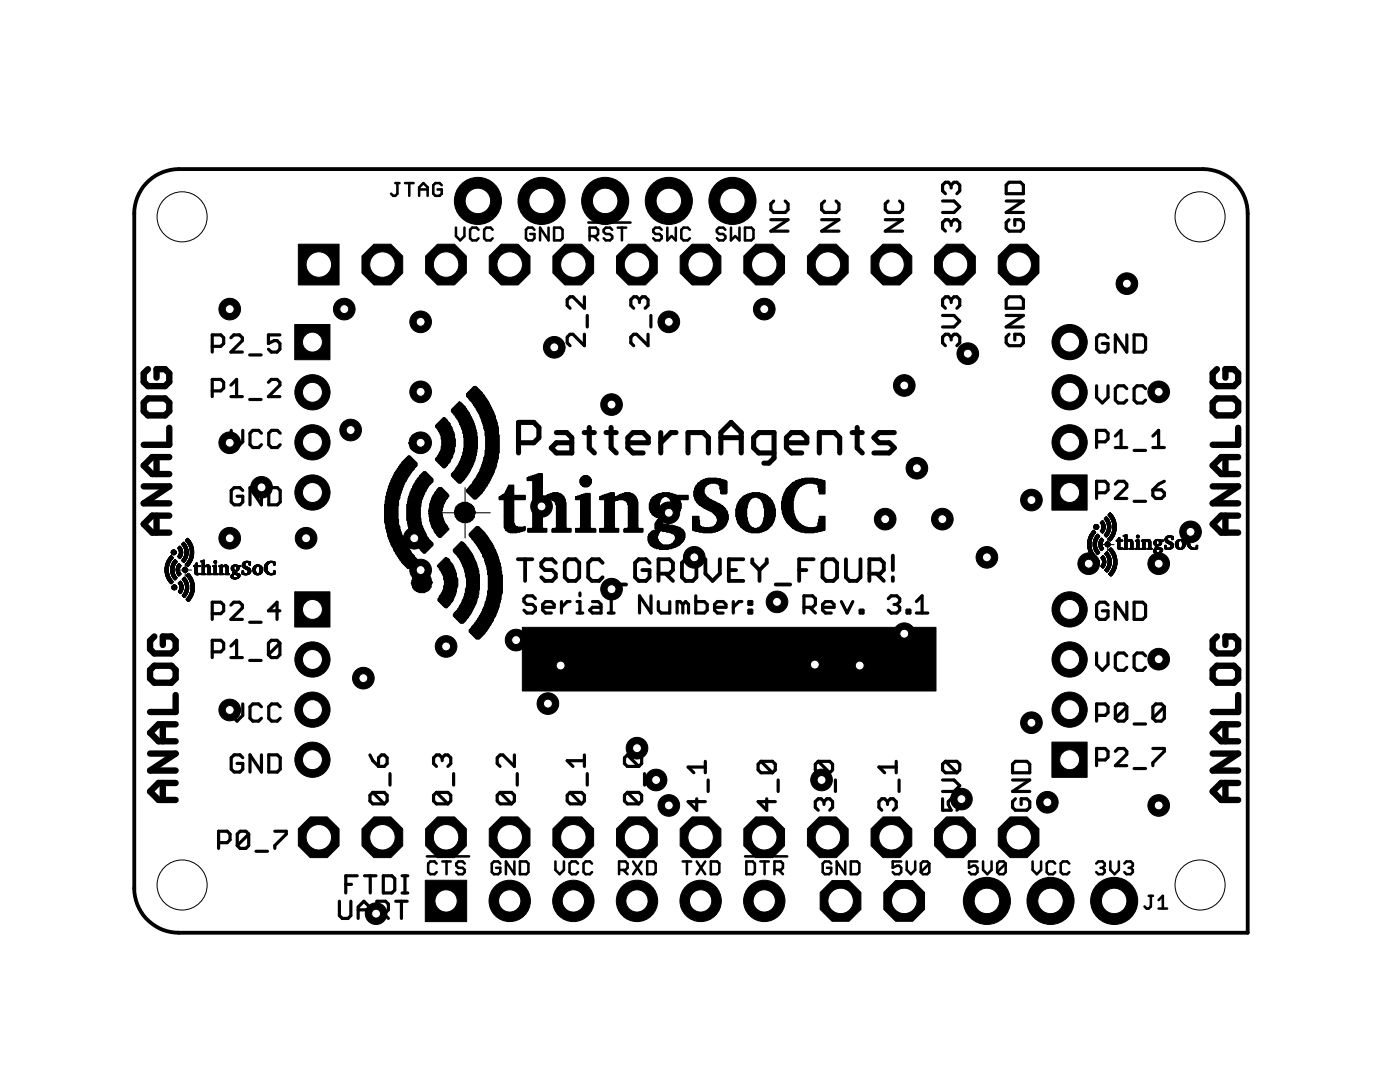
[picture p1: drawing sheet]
<svg xmlns="http://www.w3.org/2000/svg" width="279mm" height="216mm" viewBox="0 0 279 216" stroke-linecap="round" stroke-linejoin="round" font-family="sans-serif">
<g fill="none" stroke="#000" stroke-width=".63">
<path d="M189.8 36.9l-.5-.5h-.6l-.6 .5v1.2l.6 .6M189.8 36.9l.6-.5h.6l.5 .5v1.2l-.5 .6M189.8 36.9v.6M201.4 36.4h2.3l.5 .5v1.8h-3.4v-1.8zM116.6 59.2v2.3l-2.3-2.3h-.5l-.6 .6v1.1l.6 .6M127.6 59.8v.6M127.6 59.8l.6-.6h.6l.5 .6v1.1l-.5 .6M127.6 59.8l-.6-.6h-.5l-.6 .6v1.1l.6 .6M153.8 43.8h3.5l-3.5 2.3h3.5M154.4 40.1l-.6 .6v1.1l.6 .6h2.3l.6-.6v-1.1l-.6-.6M164 43.8h3.4l-3.4 2.3h3.4M164.6 40.1l-.6 .6v1.1l.6 .6h2.3l.5-.6v-1.1l-.5-.6"/>
<path d="M176.7 43.8h3.4l-3.4 2.3h3.4M177.2 40.1l-.5 .6v1.1l.5 .6h2.3l.6-.6v-1.1l-.6-.6M188.1 40.1h2.3l1.1 1.2-1.1 1.1h-2.3M189.8 44.4l-.5-.6h-.6l-.6 .6v1.2l.6 .5M189.8 59.8l-.5-.6h-.6l-.6 .6v1.1l.6 .6M189.8 44.4l.6-.6h.6l.5 .6v1.2l-.5 .5M189.8 59.8l.6-.6h.6l.5 .6v1.1l-.5 .6M189.8 44.4v.6M189.8 59.8v.6M200.8 40.1h3.4l-3.4 2.3h3.4M201.4 43.8l-.6 .6v1.2l.6 .5h2.3l.5-.5v-1.2l-.5-.6h-1.2v1.2M201.4 59.2h2.3l.5 .6v1.7h-3.4v-1.7z"/>
<path d="M42.4 69.1h1.7l.5-.6v-1.1l-.5-.6h-1.7v3.5M42.4 78h1.7l.5-.6v-1.1l-.5-.6h-1.7v3.4M46.1 67.4l.6-.6h1.1l.6 .6v.6l-2.3 2.3h2.3M46.1 76.9l1.1-1.2v3.4M46.1 79.1h2.3M49.8 70.8h2.3M49.8 79.7h2.3M53.6 76.3l.5-.6h1.2l.6 .6v.6l-2.3 2.2h2.3M55.9 66.8h-2.3v1.7l1.1-.5h.6l.6 .5v1.2l-.6 .6h-1.2l-.5-.6M116.6 66.7v2.3l-2.3-2.3h-.5l-.6 .6v1.1l.6 .6M117.2 62.9v2.3M129.3 66.7v2.3l-2.3-2.3h-.5l-.6 .6v1.1l.6 .6"/>
<path d="M129.9 62.9v2.3M188.1 62.9h2.3l1.1 1.2-1.1 1.1h-2.3M189.8 67.3l-.5-.6h-.6l-.6 .6v1.1l.6 .6M189.8 67.3l.6-.6h.6l.5 .6v1.1l-.5 .6M189.8 67.3v.5M200.8 62.9h3.4l-3.4 2.3h3.4M201.4 66.7l-.6 .6v1.1l.6 .6h2.3l.5-.6v-1.1l-.5-.6h-1.2v1.1M218.8 77v2.3l1.2 1.1 1.1-1.1v-2.3M221.1 67.4l-.5-.6h-1.2l-.6 .6v2.3l.6 .6h1.2l.5-.6v-1.2h-1.1M224.9 77.6l-.6-.6h-1.1l-.6 .6v2.2l.6 .6h1.1l.6-.6M224.9 66.8v3.5l-2.3-3.5v3.5M226.3 66.8h1.7l.6 .6v2.3l-.6 .6h-1.7z"/>
<path d="M228.6 77.6l-.6-.6h-1.1l-.6 .6v2.2l.6 .6h1.1l.6-.6M46.1 85.9v2.3l1.2 1.1 1.2-1.1v-2.3M48.5 97.9l-.6-.6h-1.2l-.6 .6v2.3l.6 .5h1.2l.6-.5v-1.2h-1.2M52.2 86.4l-.6-.5h-1.1l-.6 .5v2.3l.6 .6h1.1l.6-.6M52.2 97.3v3.4l-2.3-3.4v3.4M53.6 97.3h1.8l.5 .6v2.3l-.5 .5h-1.8zM55.9 86.4l-.5-.5h-1.2l-.6 .5v2.3l.6 .6h1.2l.5-.6M218.8 88.2h1.8l.5-.6v-1.2l-.5-.5h-1.8v3.4M218.8 98.3h1.8l.5-.6v-1.1l-.5-.6h-1.8v3.5M222.6 96.6l.6-.6h1.1l.6 .6v.6l-2.3 2.3h2.3M222.6 89.3h2.3M222.6 87l1.1-1.1v3.4"/>
<path d="M226.3 89.9h2.3M230.1 89.3h2.3M230.1 97.7h1.7l.6 .6v.6l-.6 .6h-1.1l-.6-.6zM230.1 87l1.1-1.1v3.4M232.4 96l-1.2 .6-1.1 1.1M106.8 119.5l-.5-.6h-1.2l-.5 .6v.5l.5 .6h1.2l.5 .6v.6l-.5 .5h-1.2l-.5-.5M115.7 118.3v.6M121.4 118.9h.6v3.4M129.9 118.9v3.4l-2.3-3.4v3.4M138.9 118.9v3.4h1.7l.5-.5v-1.2l-.5-.6h-1.7M177.3 119.5l.5-.6h1.2l.6 .6v.5l-.6 .6M226.3 100h2.3"/>
<path d="M42.4 122.4h1.7l.5-.5v-1.2l-.5-.5h-1.7v3.4M42.4 130.1h1.7l.5-.6v-1.2l-.5-.5h-1.7v3.4M46.1 120.7l.6-.5h1.1l.6 .5v.6l-2.3 2.3h2.3M46.1 128.9l1.1-1.1v3.4M46.1 131.2h2.3M49.8 124.2h2.3M49.8 131.8h2.3M55.9 121.9h-2.3l1.7-1.7v3.4M55.9 128.3l-.6-.5h-1.2l-.5 .5v2.3M55.9 128.3v2.3l-.6 .6h-1.2l-.5-.6M55.9 128.3l-2.3 2.3M108.3 121.2h2.3v-.6l-.6-.6h-1.1l-.6 .6v1.2l.6 .5h1.1"/>
<path d="M112.1 120v2.3M113.8 120h-.6l-1.1 1.2M115.2 122.3h1.1M115.2 120h.5v2.3M118.2 120h1.2l.6 .6v1.7h-1.8l-.5-.5 .5-.6h1.8M121.4 122.3h1.2M131.4 120v1.8l.6 .5h1.7v-2.3M136.3 120.6l-.6-.6h-.6v2.3M136.3 120.6v1.7M136.3 120.6l.5-.6 .6 .6v1.7M142.6 121.2h2.3v-.6l-.6-.6h-1.1l-.6 .6v1.2l.6 .5h1.1M146.3 120v2.3"/>
<path d="M148.1 120h-.6l-1.2 1.2M149.5 121.8h.5v.5h-.5zM149.5 120h.5v.6h-.5zM160.4 121.2h1.8l.5-.6v-1.1l-.5-.6h-1.8v3.4M161.6 121.2l1.1 1.1M164.2 121.2h2.3v-.6l-.6-.6h-1.2l-.5 .6v1.2l.5 .5h1.2M167.9 120l1.2 2.3 1.1-2.3M171.7 121.8h.5v.5h-.5zM178.4 120.6h.6M179 120.6l.6 .6v.6l-.6 .5h-1.2l-.5-.5M181 121.8h.6v.5h-.6zM182.9 122.3h2.3"/>
<path d="M182.9 120l1.1-1.1v3.4M218.8 130.3v2.3l1.2 1.2 1.1-1.2v-2.3M221.1 120.7l-.5-.5h-1.2l-.6 .5v2.3l.6 .6h1.2l.5-.6v-1.1h-1.1M224.9 120.2v3.4l-2.3-3.4v3.4M224.9 130.9l-.6-.6h-1.1l-.6 .6v2.3l.6 .6h1.1l.6-.6M226.3 120.2h1.7l.6 .5v2.3l-.6 .6h-1.7zM228.6 130.9l-.6-.6h-1.1l-.6 .6v2.3l.6 .6h1.1l.6-.6M46.1 140.5v2.2l1.2 1.2 1.2-1.2v-2.2M48.5 151.2l-.6-.6h-1.2l-.6 .6v2.3l.6 .6h1.2l.6-.6v-1.2h-1.2M52.2 141l-.6-.5h-1.1l-.6 .5v2.3l.6 .6h1.1l.6-.6M52.2 150.6v3.5l-2.3-3.5v3.5M53.6 150.6h1.8l.5 .6v2.3l-.5 .6h-1.8z"/>
<path d="M55.9 141l-.5-.5h-1.2l-.6 .5v2.3l.6 .6h1.2l.5-.6M73.8 150.6l.6 1.2 1.1 1.1M74.4 158.1l-.6 .6v1.1l.6 .6h2.3M74.4 158.1h2.3l.6 .6v1.1l-.6 .6M74.4 158.1l2.3 2.3M75.5 151.2l.6-.6h.6l.6 .6v1.2l-.6 .5h-1.2zM77.8 154.4v2.3M87.1 158.1l-.6 .6v1.1l.6 .6h2.3M87.1 158.1h2.3l.6 .6v1.1l-.6 .6M87.1 158.1l2.3 2.3M88.2 151.2l-.5-.6h-.6l-.6 .6v1.2l.6 .5M88.2 151.2l.6-.6h.6l.6 .6v1.2l-.6 .5"/>
<path d="M88.2 151.2v.6M90.5 154.4v2.3M99.8 158.1l-.6 .6v1.1l.6 .6h2.3M99.8 158.1h2.3l.6 .6v1.1l-.6 .6M99.8 158.1l2.3 2.3M102.7 150.6v2.3l-2.3-2.3h-.6l-.6 .6v1.2l.6 .5M103.2 154.4v2.3M113.8 158.1h2.3l.5 .6v1.1l-.5 .6M113.8 158.1l-.6 .6v1.1l.6 .6h2.3M113.8 158.1l2.3 2.3M116.6 150.6v2.3M116.6 151.8h-3.4l1.1 1.1"/>
<path d="M117.2 154.4v2.3M125.2 150.6h2.3l.6 .6v1.2l-.6 .5M125.2 158.1l-.6 .6v1.1l.6 .6h2.3M125.2 150.6l-.6 .6v1.2l.6 .5h2.3M125.2 158.1h2.3l.6 .6v1.1l-.6 .6M125.2 158.1l2.3 2.3M125.2 150.6l2.3 2.3M128.6 154.4v2.3M139 159.4v2.3l-1.7-1.7h3.5M140.8 153.1h-3.5l1.2 1.1M140.8 151.9v2.3M141.3 155.6v2.3"/>
<path d="M151.9 151.9l-.6 .6v1.1l.6 .6h2.3M151.9 151.9h2.3l.5 .6v1.1l-.5 .6M151.9 151.9l2.3 2.3M153 159.4v2.3l-1.7-1.7h3.4M155.3 155.6v2.3M163.3 151.9l-.6 .6v1.1l.6 .6h2.3M163.3 151.9h2.3l.6 .6v1.1l-.6 .6M163.3 151.9l2.3 2.3M164.4 160l-.5-.6h-.6l-.6 .6v1.1l.6 .6M164.4 160l.6-.6h.6l.6 .6v1.1l-.6 .6M164.4 160v.5M166.7 155.6v2.3"/>
<path d="M177.1 160l-.5-.6h-.6l-.6 .6v1.1l.6 .6M177.1 160l.6-.6h.6l.6 .6v1.1l-.6 .6M177.1 160v.5M178.9 151.9v2.3M178.9 153.1h-3.5l1.2 1.1M179.4 155.6v2.3M188.1 159.4v2.3h1.7l-.5-1.2v-.5l.5-.6h1.2l.5 .6v1.1l-.5 .6M188.1 155.6h2.3l1.1 1.2-1.1 1.1h-2.3M188.7 151.9l-.6 .6v1.1l.6 .6h2.3M188.7 151.9h2.3l.5 .6v1.1l-.5 .6M188.7 151.9l2.3 2.3M202.1 155.6h3.4l-3.4 2.3h3.4"/>
<path d="M202.6 159.4l-.5 .6v1.1l.5 .6h2.3l.6-.6v-1.1l-.6-.6h-1.1v1.1M202.6 151.9h2.3l.6 .6v1.7h-3.4v-1.7zM218.8 142.7h1.8l.5-.5v-1.2l-.5-.5h-1.8v3.4M218.8 151.6h1.8l.5-.5v-1.2l-.5-.5h-1.8v3.4M222.6 149.9l.6-.5h1.1l.6 .5v.6l-2.3 2.3h2.3M224.9 141l-.6-.5h-1.1l-.6 .5v2.3M224.9 141v2.3l-.6 .6h-1.1l-.6-.6M224.9 141l-2.3 2.3M226.3 144.5h2.3M226.3 153.4h2.3M230.1 149.4h2.3v.5l-2.3 2.3v.6M232.4 141l-.6-.5h-1.1l-.6 .5v2.3"/>
<path d="M232.4 141v2.3l-.6 .6h-1.1l-.6-.6M232.4 141l-2.3 2.3M43.6 168.1h1.7l.6-.5v-1.2l-.6-.5h-1.7v3.4M49.6 166.4l-.5-.5h-1.2l-.6 .5v2.3M49.6 166.4v2.3l-.5 .6h-1.2l-.6-.6M49.6 166.4l-2.3 2.3M51.1 169.9h2.3M54.8 165.9h2.3v.5l-2.3 2.3v.6M67.7 179.8v2.9l.6 .6h1.1l.6-.6v-2.9M69 176.5h1.1M71.3 174.8h-2.3v3.4M72.7 174.8h2.3"/>
<path d="M73.9 174.8v3.4M76.5 174.8h1.7l.6 .5v2.3l-.6 .6h-1.7zM79 179.8h2.3M80.1 179.8v3.5M80.2 174.8h1.2M80.2 178.2h1.2M80.8 174.8v3.4M71.5 183.3v-2.3l1.1-1.2 1.2 1.2v2.3M71.5 181.5h2.3M75.2 182.1h1.7l.6-.6v-1.1l-.6-.6h-1.7v3.5M76.4 182.1l1.1 1.2"/>
</g>
<g fill="#000" stroke="#000" stroke-width=".2">
<path d="M94.5 77.1h.5v.1h-.5zM94.4 77.2h.8v.2h-.8zM94.3 77.4h1v.1h-1zM94.1 77.5h1.3v.1h-1.3zM94 77.6h1.5v.1h-1.5zM93.9 77.7h1.8v.2h-1.8zM93.8 77.9h2v.1h-2zM93.6 78h2.3v.1h-2.3zM93.5 78.1h2.6v.2h-2.6zM93.4 78.3h2.8v.1h-2.8zM93.1 78.5h3.2v.1h-3.2zM93.3 78.4h3v.1h-3z"/>
<path d="M93.1 78.6h3.3v.2h-3.3zM93.1 78.8h3.5v.1h-3.5zM93.1 79h3.6v.1h-3.6zM93.1 78.9h3.6v.1h-3.6zM93.3 79.1h3.5v.2h-3.5zM93.5 79.4h3.4v.1h-3.4zM93.4 79.3h3.5v.1h-3.5zM93.6 79.5h3.5v.2h-3.5zM93.8 79.8h3.4v.1h-3.4zM93.6 79.7h3.6v.1h-3.6zM93.9 79.9h3.4v.1h-3.4zM76.9 100h2.6v.1h-2.6z"/>
<path d="M76.9 99.8h2.6v.2h-2.6zM77 99.7h2.5v.1h-2.5zM77 99.6h2.7v.1h-2.7zM77 99.5h2.7v.1h-2.7zM77 99.3h2.8v.2h-2.8zM77 99.2h2.8v.1h-2.8zM77 99.1h2.8v.1h-2.8zM77 99h2.8v.1h-2.8zM77.1 98.8h2.7v.2h-2.7zM77.1 98.7h2.8v.1h-2.8zM77.1 98.6h2.8v.1h-2.8zM77.1 98.4h2.8v.2h-2.8z"/>
<path d="M77.1 98.3h3v.1h-3zM77.3 98.2h2.8v.1h-2.8zM77.3 98.1h2.8v.1h-2.8zM77.4 97.9h2.8v.2h-2.8zM77.4 97.8h2.8v.1h-2.8zM77.4 97.7h2.8v.1h-2.8zM77.4 97.6h2.9v.1h-2.9zM77.5 97.4h2.8v.2h-2.8zM77.5 97.3h2.8v.1h-2.8zM77.5 97.2h2.9v.1h-2.9zM77.5 97h2.9v.2h-2.9zM77.6 96.9h3v.1h-3z"/>
<path d="M77.6 96.8h3v.1h-3zM77.8 96.7h2.8v.1h-2.8zM77.8 96.5h2.9v.2h-2.9zM77.8 96.4h2.9v.1h-2.9zM77.9 96.3h2.9v.1h-2.9zM77.9 96.2h2.9v.1h-2.9zM78 96h2.9v.2h-2.9zM78 95.9h3.1v.1h-3.1zM78 95.8h3.1v.1h-3.1zM78.1 95.7h3.1v.1h-3.1zM78.1 95.5h3.1v.2h-3.1zM78.3 95.4h3v.1h-3z"/>
<path d="M78.4 95.3h2.9v.1h-2.9zM78.4 95.1h3v.2h-3zM78.4 95h3.2v.1h-3.2zM78.5 94.9h3.1v.1h-3.1zM78.5 94.8h3.2v.1h-3.2zM78.7 94.6h3.1v.2h-3.1zM78.7 94.5h3.1v.1h-3.1zM81.4 91h.4v.1h-.4zM78.8 94.4h3.2v.1h-3.2zM81.3 91.1h.7v.1h-.7zM78.8 94.3h3.3v.1h-3.3zM78.9 94.1h3.2v.2h-3.2z"/>
<path d="M81.2 91.2h.9v.1h-.9zM79 94h3.2v.1h-3.2zM81.1 91.3h1.1v.2h-1.1zM79 93.9h3.3v.1h-3.3zM80.9 91.5h1.4v.1h-1.4zM79.2 93.7h3.3v.2h-3.3zM80.8 91.6h1.7v.1h-1.7zM79.3 93.6h3.3v.1h-3.3zM80.7 91.7h1.9v.1h-1.9zM79.3 93.5h3.4v.1h-3.4zM79.4 93.4h3.3v.1h-3.3zM80.6 91.8h2.1v.2h-2.1z"/>
<path d="M79.5 93.2h3.3v.2h-3.3zM80.4 92h2.4v.1h-2.4zM79.5 93.1h3.5v.1h-3.5zM80.3 92.1h2.7v.1h-2.7zM79.7 93h3.4v.1h-3.4zM80.2 92.2h2.9v.2h-2.9zM79.8 92.9h3.4v.1h-3.4zM79.8 92.7h3.4v.2h-3.4zM79.9 92.6h3.3v.1h-3.3zM80.1 92.5h3.1v.1h-3.1zM80.2 92.4h3v.1h-3zM81.3 100h2.8v.1h-2.8z"/>
<path d="M81.4 99.8h2.7v.2h-2.7zM81.4 99.7h2.7v.1h-2.7zM81.4 99.6h2.8v.1h-2.8zM81.4 99.5h2.8v.1h-2.8zM83.1 86.4h1.1v.1h-1.1zM81.4 99.3h3v.2h-3zM81.6 99.2h2.8v.1h-2.8zM81.6 99.1h2.8v.1h-2.8zM83.1 90.2h1.3v.1h-1.3zM81.6 99h2.9v.1h-2.9zM81.7 98.8h2.8v.2h-2.8zM81.7 98.7h2.9v.1h-2.9z"/>
<path d="M81.7 98.6h2.9v.1h-2.9zM82.8 90.1h1.8v.1h-1.8zM82.8 86.5h1.8v.1h-1.8zM81.8 98.4h3v.2h-3zM81.8 98.3h3v.1h-3zM81.8 98.2h3v.1h-3zM82.6 86.6h2.2v.2h-2.2zM82 98.1h2.9v.1h-2.9zM82.6 89.9h2.3v.2h-2.3zM82 97.9h3v.2h-3zM82.1 97.8h2.9v.1h-2.9zM84.5 94.1h.5v.2h-.5z"/>
<path d="M82.3 89.8h2.7v.1h-2.7zM82.3 86.8h2.7v.1h-2.7zM82.1 97.7h3v.1h-3zM82.1 97.6h3v.1h-3zM84.4 94.3h.7v.1h-.7zM82.2 89.7h2.9v.1h-2.9zM82.2 86.9h2.9v.1h-2.9zM82.2 97.4h3.1v.2h-3.1zM82.3 97.3h3v.1h-3zM84.2 94.4h1.1v.1h-1.1zM82.1 89.6h3.2v.1h-3.2zM82.1 87h3.2v.1h-3.2z"/>
<path d="M82.3 97.2h3.1v.1h-3.1zM84.1 94.5h1.3v.1h-1.3zM82 89.4h3.4v.2h-3.4zM82 89.3h3.4v.1h-3.4zM82 87.3h3.4v.1h-3.4zM82.1 87.1h3.3v.2h-3.3zM82.3 97h3.2v.2h-3.2zM82.5 96.9h3v.1h-3zM84 94.6h1.5v.2h-1.5zM81.8 89.2h3.7v.1h-3.7zM81.8 89h3.7v.2h-3.7zM81.8 87.4h3.7v.1h-3.7z"/>
<path d="M82.5 96.8h3.1v.1h-3.1zM83.9 94.8h1.7v.1h-1.7zM81.8 88.9h3.8v.1h-3.8zM81.7 88.8h3.9v.1h-3.9zM81.7 88.7h3.9v.1h-3.9zM81.7 88.5h3.9v.2h-3.9zM81.7 87.9h3.9v.1h-3.9zM81.7 87.8h3.9v.1h-3.9zM81.8 87.7h3.8v.1h-3.8zM81.8 87.5h3.8v.2h-3.8zM82.6 96.7h3.2v.1h-3.2zM83.7 94.9h2.1v.1h-2.1z"/>
<path d="M81.6 88.4h4.2v.1h-4.2zM81.6 88.3h4.2v.1h-4.2zM81.7 88.2h4.1v.1h-4.1zM81.7 88h4.1v.2h-4.1zM82.6 96.5h3.3v.2h-3.3zM83.7 95h2.2v.1h-2.2zM82.7 96.4h3.3v.1h-3.3zM83.6 95.1h2.4v.2h-2.4zM82.8 96.3h3.3v.1h-3.3zM83.5 95.3h2.6v.1h-2.6zM82.8 96.2h3.5v.1h-3.5zM83.4 95.4h2.9v.1h-2.9z"/>
<path d="M83 96h3.4v.2h-3.4zM83 95.9h3.4v.1h-3.4zM83.1 95.8h3.3v.1h-3.3zM83.2 95.7h3.2v.1h-3.2zM83.2 95.5h3.2v.2h-3.2zM87.5 97.3h.7v.1h-.7zM87.4 97.4h.9v.2h-.9zM87.3 97.6h1.1v.1h-1.1zM87.2 97.7h1.4v.1h-1.4zM87.2 97.8h1.5v.1h-1.5zM86 100h2.8v.1h-2.8zM87 97.9h1.8v.2h-1.8z"/>
<path d="M88.4 93.2h.4v.2h-.4zM88.4 83.3h.4v.2h-.4zM86 99.8h2.9v.2h-2.9zM86 99.7h2.9v.1h-2.9zM86.9 98.1h2v.1h-2zM88.3 93.1h.6v.1h-.6zM88.3 83.5h.6v.1h-.6zM86.1 99.6h3v.1h-3zM86.8 98.2h2.3v.1h-2.3zM88.2 93h.9v.1h-.9zM88.2 83.6h.9v.1h-.9zM86.1 99.5h3.1v.1h-3.1z"/>
<path d="M86.8 98.3h2.4v.1h-2.4zM88.1 92.9h1.1v.1h-1.1zM88.1 83.7h1.1v.1h-1.1zM86.1 99.3h3.2v.2h-3.2zM86.3 99.2h3v.1h-3zM86.7 98.4h2.6v.2h-2.6zM87.9 92.7h1.4v.2h-1.4zM87.8 92.6h1.5v.1h-1.5zM87.8 84h1.5v.1h-1.5zM87.9 83.8h1.4v.2h-1.4zM86.3 99.1h3.2v.1h-3.2zM86.5 98.7h3v.1h-3z"/>
<path d="M86.7 98.6h2.8v.1h-2.8zM87.7 92.5h1.8v.1h-1.8zM87.7 84.1h1.8v.1h-1.8zM86.4 99h3.2v.1h-3.2zM86.4 98.8h3.2v.2h-3.2zM87.5 92.4h2.1v.1h-2.1zM87.5 84.2h2.1v.1h-2.1zM87.4 92.2h2.3v.2h-2.3zM87.4 84.3h2.3v.2h-2.3zM87.3 92.1h2.5v.1h-2.5zM87.2 92h2.6v.1h-2.6zM87 91.8h2.8v.2h-2.8z"/>
<path d="M87 84.7h2.8v.2h-2.8zM87.2 84.6h2.6v.1h-2.6zM87.3 84.5h2.5v.1h-2.5zM86.9 91.7h3.1v.1h-3.1zM86.9 91.6h3.1v.1h-3.1zM86.9 85h3.1v.1h-3.1zM86.9 84.9h3.1v.1h-3.1zM86.9 91.5h3.2v.1h-3.2zM86.9 85.1h3.2v.1h-3.2zM87 91.3h3.2v.2h-3.2zM87.2 91.2h3v.1h-3zM87.3 85.5h2.9v.1h-2.9z"/>
<path d="M87.2 85.4h3v.1h-3zM87 85.2h3.2v.2h-3.2zM87.3 91.1h3v.1h-3zM87.3 91h3v.1h-3zM87.4 90.8h2.9v.2h-2.9zM87.5 90.7h2.8v.1h-2.8zM87.5 85.9h2.8v.1h-2.8zM87.4 85.7h2.9v.2h-2.9zM87.3 85.6h3v.1h-3zM87.5 90.6h3v.1h-3zM87.7 90.4h2.8v.2h-2.8zM87.7 86.1h2.8v.2h-2.8z"/>
<path d="M87.5 86h3v.1h-3zM87.7 90.3h2.9v.1h-2.9zM87.8 90.2h2.8v.1h-2.8zM87.8 90.1h2.8v.1h-2.8zM87.8 86.5h2.8v.1h-2.8zM87.8 86.4h2.8v.1h-2.8zM87.7 86.3h2.9v.1h-2.9zM87.9 89.9h2.8v.2h-2.8zM87.9 89.8h2.8v.1h-2.8zM88.1 89.7h2.6v.1h-2.6zM88.1 89.6h2.6v.1h-2.6zM88.1 89.4h2.6v.2h-2.6z"/>
<path d="M88.1 89.3h2.6v.1h-2.6zM88.1 89.2h2.6v.1h-2.6zM88.1 87.4h2.6v.1h-2.6zM88.1 87.3h2.6v.1h-2.6zM88.1 87.1h2.6v.2h-2.6zM88.1 87h2.6v.1h-2.6zM88.1 86.9h2.6v.1h-2.6zM87.9 86.8h2.8v.1h-2.8zM87.9 86.6h2.8v.2h-2.8zM88.1 89h2.7v.2h-2.7zM88.2 88.9h2.6v.1h-2.6zM88.2 88.8h2.6v.1h-2.6z"/>
<path d="M88.2 88.7h2.6v.1h-2.6zM88.2 88.5h2.6v.2h-2.6zM88.2 88.4h2.6v.1h-2.6zM88.2 88.3h2.6v.1h-2.6zM88.2 88.2h2.6v.1h-2.6zM88.2 88h2.6v.2h-2.6zM88.2 87.9h2.6v.1h-2.6zM88.2 87.8h2.6v.1h-2.6zM88.2 87.7h2.6v.1h-2.6zM88.1 87.5h2.7v.2h-2.7zM91.6 80.2l.1 .1zM91.5 96.3h.5v.1h-.5z"/>
<path d="M91.5 80.3h.5v.1h-.5zM91.4 96.2h.7v.1h-.7zM91.4 80.4h.7v.1h-.7zM91.2 96h1v.2h-1zM91.2 80.5h1v.2h-1zM91.1 95.9h1.3v.1h-1.3zM91.1 80.7h1.3v.1h-1.3zM91 95.8h1.5v.1h-1.5zM91 80.8h1.5v.1h-1.5zM90.8 95.7h1.8v.1h-1.8zM90.8 80.9h1.8v.1h-1.8zM90.7 95.5h2.1v.2h-2.1z"/>
<path d="M90.6 95.4h2.2v.1h-2.2zM90.7 81h2.1v.2h-2.1zM90.5 95.3h2.4v.1h-2.4zM90.5 81.3h2.4v.1h-2.4zM90.6 81.2h2.3v.1h-2.3zM90.3 95.1h2.7v.2h-2.7zM90.3 81.4h2.7v.2h-2.7zM90.2 95h2.9v.1h-2.9zM90.1 94.9h3v.1h-3zM90.1 81.7h3v.1h-3zM90.2 81.6h2.9v.1h-2.9zM90.1 94.8h3.2v.1h-3.2z"/>
<path d="M90.1 81.8h3.2v.1h-3.2zM90.1 94.6h3.3v.2h-3.3zM90.1 94.5h3.3v.1h-3.3zM90.1 82.1h3.3v.1h-3.3zM90.1 81.9h3.3v.2h-3.3zM90.2 94.4h3.3v.1h-3.3zM90.2 82.2h3.3v.1h-3.3zM90.3 94.3h3.3v.1h-3.3zM90.5 94.1h3.1v.2h-3.1zM90.5 82.4h3.1v.2h-3.1zM90.3 82.3h3.3v.1h-3.3zM90.6 94h3.2v.1h-3.2z"/>
<path d="M90.7 93.9h3.1v.1h-3.1zM90.6 82.7h3.2v.1h-3.2zM90.6 82.6h3.2v.1h-3.2zM90.8 93.7h3.1v.2h-3.1zM90.8 93.6h3.1v.1h-3.1zM90.8 83h3.1v.1h-3.1zM90.8 82.8h3.1v.2h-3.1zM91 93.5h3v.1h-3zM91 93.4h3v.1h-3zM91 83.2h3v.1h-3zM91 83.1h3v.1h-3zM91.1 93.2h3v.2h-3z"/>
<path d="M91.2 93.1h2.9v.1h-2.9zM91.2 83.5h2.9v.1h-2.9zM91.1 83.3h3v.2h-3zM91.2 93h3.1v.1h-3.1zM91.4 92.9h2.9v.1h-2.9zM91.4 83.7h2.9v.1h-2.9zM91.2 83.6h3.1v.1h-3.1zM91.5 92.7h2.9v.2h-2.9zM91.5 92.6h2.9v.1h-2.9zM91.5 84h2.9v.1h-2.9zM91.5 83.8h2.9v.2h-2.9zM91.6 92.5h2.9v.1h-2.9z"/>
<path d="M91.6 92.4h2.9v.1h-2.9zM91.7 92.2h2.8v.2h-2.8zM91.7 84.3h2.8v.2h-2.8zM91.6 84.2h2.9v.1h-2.9zM91.6 84.1h2.9v.1h-2.9zM91.7 92.1h3v.1h-3zM91.9 92h2.8v.1h-2.8zM91.9 84.7h2.8v.2h-2.8zM91.7 84.6h3v.1h-3zM91.7 84.5h3v.1h-3zM91.9 91.8h2.9v.2h-2.9zM92 91.7h2.8v.1h-2.8z"/>
<path d="M92 91.6h2.8v.1h-2.8zM92 91.5h2.8v.1h-2.8zM92 85.1h2.8v.1h-2.8zM92 85h2.8v.1h-2.8zM92 84.9h2.8v.1h-2.8zM92.1 91.3h2.8v.2h-2.8zM92.1 91.2h2.8v.1h-2.8zM92.1 91.1h2.8v.1h-2.8zM92.2 91h2.7v.1h-2.7zM92.2 85.6h2.7v.1h-2.7zM92.1 85.5h2.8v.1h-2.8zM92.1 85.4h2.8v.1h-2.8z"/>
<path d="M92.1 85.2h2.8v.2h-2.8zM94.5 99.5h.5v.1h-.5zM92.2 90.8h2.8v.2h-2.8zM92.4 90.7h2.6v.1h-2.6zM92.4 90.6h2.6v.1h-2.6zM92.4 90.4h2.6v.2h-2.6zM92.4 90.3h2.6v.1h-2.6zM92.4 86.1h2.6v.2h-2.6zM92.4 86h2.6v.1h-2.6zM92.4 85.9h2.6v.1h-2.6zM92.2 85.7h2.8v.2h-2.8zM94.4 99.3h.8v.2h-.8z"/>
<path d="M92.4 90.2h2.8v.1h-2.8zM92.5 90.1h2.7v.1h-2.7zM92.5 89.9h2.7v.2h-2.7zM92.5 89.8h2.7v.1h-2.7zM92.5 89.7h2.7v.1h-2.7zM92.5 89.6h2.7v.1h-2.7zM92.5 87h2.7v.1h-2.7zM92.5 86.9h2.7v.1h-2.7zM92.5 86.8h2.7v.1h-2.7zM92.5 86.6h2.7v.2h-2.7zM92.5 86.5h2.7v.1h-2.7zM92.4 86.4h2.8v.1h-2.8z"/>
<path d="M92.4 86.3h2.8v.1h-2.8zM94.3 99.2h1v.1h-1zM92.5 89.4h2.8v.2h-2.8zM92.6 89.3h2.7v.1h-2.7zM92.6 89.2h2.7v.1h-2.7zM92.6 89h2.7v.2h-2.7zM92.6 88.9h2.7v.1h-2.7zM92.6 88.8h2.7v.1h-2.7zM92.6 88.7h2.7v.1h-2.7zM92.6 88.5h2.7v.2h-2.7zM92.6 88.4h2.7v.1h-2.7zM92.6 88.3h2.7v.1h-2.7z"/>
<path d="M92.6 88.2h2.7v.1h-2.7zM92.6 88h2.7v.2h-2.7zM92.6 87.9h2.7v.1h-2.7zM92.6 87.8h2.7v.1h-2.7zM92.6 87.7h2.7v.1h-2.7zM92.6 87.5h2.7v.2h-2.7zM92.6 87.4h2.7v.1h-2.7zM92.6 87.3h2.7v.1h-2.7zM92.5 87.1h2.8v.2h-2.8zM94.1 99.1h1.3v.1h-1.3zM94 99h1.5v.1h-1.5zM93.9 98.8h1.8v.2h-1.8z"/>
<path d="M93.8 98.7h2v.1h-2zM93.6 98.6h2.3v.1h-2.3zM93.5 98.4h2.6v.2h-2.6zM93.4 98.3h2.8v.1h-2.8zM93.3 98.2h3v.1h-3zM93.1 98.1h3.2v.1h-3.2zM93.1 97.9h3.3v.2h-3.3zM93.1 97.8h3.5v.1h-3.5zM93.1 97.7h3.6v.1h-3.6zM93.3 97.6h3.4v.1h-3.4zM93.4 97.4h3.4v.2h-3.4zM93.5 97.3h3.3v.1h-3.3z"/>
<path d="M93.6 97.2h3.3v.1h-3.3zM93.6 97h3.5v.2h-3.5zM93.8 96.9h3.4v.1h-3.4zM93.9 96.8h3.3v.1h-3.3zM94 96.7h3.3v.1h-3.3zM94.1 96.5h3.2v.2h-3.2zM94.3 96.4h3.2v.1h-3.2zM94.1 80.2h3.4v.1h-3.4zM94 80h3.5v.2h-3.5zM94.3 96.3h3.3v.1h-3.3zM94.4 96.2h3.2v.1h-3.2zM94.3 80.4h3.3v.1h-3.3z"/>
<path d="M94.3 80.3h3.3v.1h-3.3zM94.4 96h3.3v.2h-3.3zM94.5 95.9h3.2v.1h-3.2zM94.5 80.7h3.2v.1h-3.2zM94.4 80.5h3.3v.2h-3.3zM94.7 95.8h3.1v.1h-3.1zM94.7 95.7h3.1v.1h-3.1zM94.7 80.9h3.1v.1h-3.1zM94.5 80.8h3.3v.1h-3.3zM94.8 95.5h3.2v.2h-3.2zM94.9 95.4h3.1v.1h-3.1zM94.8 81.2h3.2v.1h-3.2z"/>
<path d="M94.8 81h3.2v.2h-3.2zM95 95.3h3.1v.1h-3.1zM95 95.1h3.1v.2h-3.1zM95 81.4h3.1v.2h-3.1zM94.9 81.3h3.2v.1h-3.2zM95.2 95h3v.1h-3zM95.2 94.9h3v.1h-3zM95.2 81.7h3v.1h-3zM95 81.6h3.2v.1h-3.2zM95.3 94.8h3v.1h-3zM95.3 94.6h3v.2h-3zM95.3 81.9h3v.2h-3z"/>
<path d="M95.2 81.8h3.1v.1h-3.1zM95.4 94.5h3.1v.1h-3.1zM95.5 94.4h3v.1h-3zM95.4 82.2h3.1v.1h-3.1zM95.3 82.1h3.2v.1h-3.2zM95.5 94.3h3.1v.1h-3.1zM95.7 94.1h2.9v.2h-2.9zM95.7 94h2.9v.1h-2.9zM95.7 82.6h2.9v.1h-2.9zM95.5 82.4h3.1v.2h-3.1zM95.5 82.3h3.1v.1h-3.1zM95.8 93.9h2.9v.1h-2.9z"/>
<path d="M95.8 93.7h2.9v.2h-2.9zM95.8 93.6h2.9v.1h-2.9zM95.8 82.8h2.9v.2h-2.9zM95.7 82.7h3v.1h-3zM95.9 93.5h2.9v.1h-2.9zM95.9 93.4h2.9v.1h-2.9zM96.1 83.5h2.7v.1h-2.7zM95.9 83.3h2.9v.2h-2.9zM95.9 83.2h2.9v.1h-2.9zM95.8 83.1h3v.1h-3zM95.8 83h3v.1h-3zM96.1 93.2h2.9v.2h-2.9z"/>
<path d="M96.1 93.1h2.9v.1h-2.9zM96.1 93h2.9v.1h-2.9zM96.1 83.7h2.9v.1h-2.9zM96.1 83.6h2.9v.1h-2.9zM96.2 92.9h2.9v.1h-2.9zM96.2 92.7h2.9v.2h-2.9zM96.2 92.6h2.9v.1h-2.9zM96.3 92.5h2.8v.1h-2.8zM96.3 92.4h2.8v.1h-2.8zM96.2 84.1h2.9v.1h-2.9zM96.2 84h2.9v.1h-2.9zM96.2 83.8h2.9v.2h-2.9z"/>
<path d="M96.3 92.2h2.9v.2h-2.9zM96.4 92.1h2.8v.1h-2.8zM96.4 92h2.8v.1h-2.8zM96.4 91.8h2.8v.2h-2.8zM96.4 84.7h2.8v.2h-2.8zM96.4 84.6h2.8v.1h-2.8zM96.3 84.5h2.9v.1h-2.9zM96.3 84.3h2.9v.2h-2.9zM96.3 84.2h2.9v.1h-2.9zM96.6 91.7h2.8v.1h-2.8zM96.6 91.6h2.8v.1h-2.8zM96.6 91.5h2.8v.1h-2.8z"/>
<path d="M96.6 85.1h2.8v.1h-2.8zM96.6 85h2.8v.1h-2.8zM96.4 84.9h3v.1h-3zM96.6 91.3h2.9v.2h-2.9zM96.6 91.2h2.9v.1h-2.9zM96.7 91.1h2.8v.1h-2.8zM96.7 91h2.8v.1h-2.8zM96.8 90.8h2.7v.2h-2.7zM96.8 90.7h2.7v.1h-2.7zM96.8 90.6h2.7v.1h-2.7zM96.8 90.4h2.7v.2h-2.7zM96.8 86.6h2.7v.2h-2.7z"/>
<path d="M96.8 86.5h2.7v.1h-2.7zM96.8 86.4h2.7v.1h-2.7zM96.8 86.3h2.7v.1h-2.7zM96.8 86.1h2.7v.2h-2.7zM96.8 86h2.7v.1h-2.7zM96.8 85.9h2.7v.1h-2.7zM96.7 85.7h2.8v.2h-2.8zM96.7 85.6h2.8v.1h-2.8zM96.6 85.5h2.9v.1h-2.9zM96.6 85.4h2.9v.1h-2.9zM96.6 85.2h2.9v.2h-2.9zM96.8 90.3h2.8v.1h-2.8z"/>
<path d="M96.8 90.2h2.8v.1h-2.8zM96.8 90.1h2.8v.1h-2.8zM96.8 89.9h2.8v.2h-2.8zM96.8 89.8h2.8v.1h-2.8zM96.9 89.7h2.7v.1h-2.7zM96.9 89.6h2.7v.1h-2.7zM96.9 89.4h2.7v.2h-2.7zM96.9 89.3h2.7v.1h-2.7zM96.9 89.2h2.7v.1h-2.7zM96.9 89h2.7v.2h-2.7zM96.9 88.9h2.7v.1h-2.7zM96.9 88.8h2.7v.1h-2.7z"/>
<path d="M96.9 88.7h2.7v.1h-2.7zM96.9 88.5h2.7v.2h-2.7zM96.9 88.4h2.7v.1h-2.7zM96.9 88.3h2.7v.1h-2.7zM96.9 88.2h2.7v.1h-2.7zM96.9 88h2.7v.2h-2.7zM96.9 87.9h2.7v.1h-2.7zM96.9 87.8h2.7v.1h-2.7zM96.9 87.7h2.7v.1h-2.7zM96.9 87.5h2.7v.2h-2.7zM96.9 87.4h2.7v.1h-2.7zM96.9 87.3h2.7v.1h-2.7z"/>
<path d="M96.9 87.1h2.7v.2h-2.7zM96.9 87h2.7v.1h-2.7zM96.8 86.9h2.8v.1h-2.8zM96.8 86.8h2.8v.1h-2.8zM100.6 100h1.9v.1h-1.9zM100.6 99.8h1.9v.2h-1.9zM100.6 99.7h1.9v.1h-1.9zM100.2 98.7h2.3v.1h-2.3zM100.5 98.6h2v.1h-2zM100.8 98.4h1.7v.2h-1.7zM100.8 98.3h1.7v.1h-1.7zM100.9 98.2h1.6v.1h-1.6z"/>
<path d="M100.9 98.1h1.6v.1h-1.6zM101 97.9h1.5v.2h-1.5zM101 97.8h1.5v.1h-1.5zM101.1 97.7h1.4v.1h-1.4zM101.1 97.6h1.4v.1h-1.4zM101.3 97.4h1.2v.2h-1.2zM101.3 97.3h1.2v.1h-1.2zM101.4 97.2h1.1v.1h-1.1zM101.4 97h1.1v.2h-1.1zM101.5 96.9h1v.1h-1zM101.5 96.8h1v.1h-1zM99.6 99.6h5.2v.1h-5.2z"/>
<path d="M99.6 99.5h5.2v.1h-5.2zM99.6 99.3h5.2v.2h-5.2zM99.6 99.2h5.2v.1h-5.2zM99.6 99.1h5.2v.1h-5.2zM99.9 99h4.9v.1h-4.9zM100.1 98.8h4.7v.2h-4.7zM106.3 100h1.9v.1h-1.9zM106.3 99.1h1.9v.1h-1.9zM106.3 99h1.9v.1h-1.9zM106.3 98.8h1.9v.2h-1.9zM106.3 98.7h1.9v.1h-1.9zM106.3 98.6h1.9v.1h-1.9z"/>
<path d="M106.3 98.4h1.9v.2h-1.9zM106.3 98.3h1.9v.1h-1.9zM106.3 98.2h1.9v.1h-1.9zM106.3 98.1h1.9v.1h-1.9zM106.3 97.9h1.9v.2h-1.9zM106.3 97.8h1.9v.1h-1.9zM106.3 97.7h1.9v.1h-1.9zM106.3 97.6h1.9v.1h-1.9zM106.3 97.4h1.9v.2h-1.9zM106.3 97.3h1.9v.1h-1.9zM106.3 97.2h1.9v.1h-1.9zM106.3 97h1.9v.2h-1.9z"/>
<path d="M106.3 96.9h1.9v.1h-1.9zM106.3 96.8h1.9v.1h-1.9zM106.3 96.7h1.9v.1h-1.9zM106.3 96.5h1.9v.2h-1.9zM106.3 96.4h1.9v.1h-1.9zM106.3 96.3h1.9v.1h-1.9zM106.3 96.2h1.9v.1h-1.9zM106.3 96h1.9v.2h-1.9zM106.3 95.9h1.9v.1h-1.9zM105.2 95.8h3v.1h-3zM105.2 95.7h3v.1h-3zM105.2 95.5h3v.2h-3z"/>
<path d="M105.2 95.4h3v.1h-3zM105.2 95.3h3v.1h-3zM105.5 95.1h2.7v.2h-2.7zM105.8 95h2.4v.1h-2.4zM106.2 94.9h2v.1h-2zM106.6 94.8h1.6v.1h-1.6zM107 94.6h1.2v.2h-1.2zM107.4 94.5h.8v.1h-.8zM106.3 99.8h2.2v.2h-2.2zM106.3 99.7h2.8v.1h-2.8zM110.3 98.3h1.1v.1h-1.1zM109.9 98.4h1.9v.2h-1.9z"/>
<path d="M109.5 98.6h2.6v.1h-2.6zM109.3 98.7h2.9v.1h-2.9zM109 98.8h3.3v.2h-3.3zM108.8 99h3.6v.1h-3.6zM106.3 99.2h6.3v.1h-6.3zM108.5 99.1h4.1v.1h-4.1zM106.3 99.5h6.4v.1h-6.4zM106.3 99.3h6.4v.2h-6.4zM110.7 100h2.1v.1h-2.1zM110.4 99.8h2.4v.2h-2.4zM110.2 99.7h2.6v.1h-2.6zM106.3 99.6h6.5v.1h-6.5z"/>
<path d="M116.5 97h.8v.2h-.8zM116.5 94.9h.8v.1h-.8zM116.2 96.9h1.3v.1h-1.3zM116.2 95h1.3v.1h-1.3zM116.1 96.8h1.5v.1h-1.5zM116.1 95.1h1.5v.2h-1.5zM115.9 100h1.9v.1h-1.9zM115.9 99.8h1.9v.2h-1.9zM115.9 99.7h1.9v.1h-1.9zM114.9 99.6h2.9v.1h-2.9zM114.9 99.5h2.9v.1h-2.9zM114.9 99.3h2.9v.2h-2.9z"/>
<path d="M114.9 99.2h2.9v.1h-2.9zM114.9 99.1h2.9v.1h-2.9zM115.2 99h2.6v.1h-2.6zM115.6 98.8h2.2v.2h-2.2zM116 98.7h1.8v.1h-1.8zM116.4 98.6h1.4v.1h-1.4zM116.8 98.4h1v.2h-1zM116 96.7h1.8v.1h-1.8zM116 95.3h1.8v.1h-1.8zM115.9 96.5h2v.2h-2zM115.9 96.4h2v.1h-2zM115.9 95.5h2v.2h-2z"/>
<path d="M115.9 95.4h2v.1h-2zM115.7 96.3h2.3v.1h-2.3zM115.7 96.2h2.3v.1h-2.3zM115.7 96h2.3v.2h-2.3zM115.7 95.9h2.3v.1h-2.3zM115.7 95.8h2.3v.1h-2.3zM115.7 95.7h2.3v.1h-2.3zM120.7 100h1.9v.1h-1.9zM119.7 99.1h2.9v.1h-2.9zM119.9 99h2.7v.1h-2.7zM120.2 98.8h2.4v.2h-2.4zM120.6 98.7h2v.1h-2z"/>
<path d="M120.9 98.6h1.7v.1h-1.7zM121.3 98.4h1.3v.2h-1.3zM121.7 98.3h.9v.1h-.9zM120.7 99.8h2.2v.2h-2.2zM120.7 99.7h2.7v.1h-2.7zM124.6 98.3h1.2v.1h-1.2zM124.2 98.4h2v.2h-2zM123.9 98.6h2.5v.1h-2.5zM123.6 98.7h2.9v.1h-2.9zM123.4 98.8h3.3v.2h-3.3zM123.1 99h3.7v.1h-3.7zM119.7 99.2h7.2v.1h-7.2z"/>
<path d="M122.9 99.1h4v.1h-4zM119.7 99.5h7.3v.1h-7.3zM119.7 99.3h7.3v.2h-7.3zM125 100h2.2v.1h-2.2zM124.8 99.8h2.4v.2h-2.4zM124.5 99.7h2.7v.1h-2.7zM119.7 99.6h7.5v.1h-7.5zM129.8 100h1.9v.1h-1.9zM129.8 99.8h1.9v.2h-1.9zM129.8 99.7h2.1v.1h-2.1zM130 99.6h1.9v.1h-1.9zM130.1 99.5h1.9v.1h-1.9z"/>
<path d="M130.1 99.3h2v.2h-2zM130.2 99.2h2v.1h-2zM130.3 99.1h2.2v.1h-2.2zM132.1 98.3h1.5v.1h-1.5zM131.5 98.4h2.7v.2h-2.7zM131.2 98.6h3.3v.1h-3.3zM131 98.7h3.9v.1h-3.9zM133.9 99.8h1.8v.2h-1.8zM133.8 99.7h1.9v.1h-1.9zM133.9 100h1.9v.1h-1.9zM133.8 99.6h3.5v.1h-3.5zM133.6 99.5h3.7v.1h-3.7z"/>
<path d="M133.5 99.3h3.8v.2h-3.8zM133.4 99.2h3.9v.1h-3.9zM133.1 99.1h4.2v.1h-4.2zM130.6 99h6.7v.1h-6.7zM130.7 98.8h6.6v.2h-6.6zM138.5 98.3h2v.1h-2zM138.5 98.2h2v.1h-2zM138.5 98.1h2v.1h-2zM138.5 97.9h2v.2h-2zM138.6 97.8h1.9v.1h-1.9zM138.6 97.7h1.9v.1h-1.9zM138.6 97.6h1.9v.1h-1.9z"/>
<path d="M138.5 98.6h2.1v.1h-2.1zM138.5 98.4h2.1v.2h-2.1zM138.6 97.4h2v.2h-2zM138.7 97.3h1.9v.1h-1.9zM138.7 97.2h1.9v.1h-1.9zM138.5 98.7h2.3v.1h-2.3zM138.9 97h1.9v.2h-1.9zM138.5 99h2.4v.1h-2.4zM138.5 98.8h2.4v.2h-2.4zM138.9 96.9h2v.1h-2zM138.6 99.1h2.4v.1h-2.4zM139 96.8h2v.1h-2z"/>
<path d="M139.1 96.7h2v.1h-2zM138.6 99.2h2.7v.1h-2.7zM138.6 99.3h2.8v.2h-2.8zM139.2 96.5h2.2v.2h-2.2zM138.7 99.5h2.8v.1h-2.8zM138.7 99.6h3.1v.1h-3.1zM139.2 96.4h2.6v.1h-2.6zM138.7 99.7h3.3v.1h-3.3zM138.9 99.8h3.4v.2h-3.4zM139 100h3.5v.1h-3.5zM141.3 95.4h1.7v.1h-1.7zM140.8 95.5h3v.2h-3z"/>
<path d="M140.4 95.7h3.9v.1h-3.9zM140.1 95.8h4.6v.1h-4.6zM143.9 98.4h1v.2h-1zM139.9 95.9h5v.1h-5zM143.8 98.3h1.3v.1h-1.3zM143.8 98.2h1.3v.1h-1.3zM143.8 98.1h1.3v.1h-1.3zM143.8 97.9h1.3v.2h-1.3zM143.8 97.8h1.3v.1h-1.3zM143.8 97.7h1.3v.1h-1.3zM143.7 97.6h1.4v.1h-1.4zM143.7 97.4h1.4v.2h-1.4z"/>
<path d="M143.7 97.3h1.4v.1h-1.4zM143.7 97.2h1.4v.1h-1.4zM143.7 97h1.4v.2h-1.4zM143.7 96.9h1.4v.1h-1.4zM143.6 96.8h1.5v.1h-1.5zM143.4 96.7h1.7v.1h-1.7zM143.3 96.5h1.8v.2h-1.8zM142.9 96.4h2.2v.1h-2.2zM139.4 96.3h5.7v.1h-5.7zM139.6 96.2h5.5v.1h-5.5zM139.7 96h5.4v.2h-5.4zM147.5 100h2v.1h-2z"/>
<path d="M147.6 99.8h1.9v.2h-1.9zM147.6 99.7h2v.1h-2zM147.7 99.6h2.1v.1h-2.1zM147.9 99.5h2v.1h-2zM148 99.3h2v.2h-2zM148.1 99.2h2.3v.1h-2.3zM150 98.3h1.7v.1h-1.7zM149.5 98.4h2.7v.2h-2.7zM149.1 98.6h3.5v.1h-3.5zM148.9 98.7h3.9v.1h-3.9zM148.6 98.8h4.5v.2h-4.5zM148.4 99h4.8v.1h-4.8z"/>
<path d="M148.3 99.1h5v.1h-5zM151.2 99.2h2.3v.1h-2.3zM151.7 99.5h2v.1h-2zM151.4 99.3h2.3v.2h-2.3zM151.8 99.6h2v.1h-2zM151.9 99.7h2.1v.1h-2.1zM152.1 100h2v.1h-2zM152.1 99.8h2v.2h-2zM156 100h2.3v.1h-2.3zM156.1 99.8h2.2v.2h-2.2zM156.1 99.7h2.3v.1h-2.3zM156.1 99.6h2.3v.1h-2.3z"/>
<path d="M156.1 99.5h2.3v.1h-2.3zM156.1 99.3h2.3v.2h-2.3zM156.3 99.2h2.1v.1h-2.1zM156.3 99.1h2.2v.1h-2.2zM156.3 99h2.2v.1h-2.2zM156.4 98.8h2.1v.2h-2.1zM156.4 98.7h2.3v.1h-2.3zM156.4 98.6h2.3v.1h-2.3zM156.5 98.4h2.2v.2h-2.2zM156.5 98.3h2.3v.1h-2.3zM156.6 98.2h2.2v.1h-2.2zM156.6 98.1h2.3v.1h-2.3z"/>
<path d="M156.8 97.9h2.1v.2h-2.1zM156.8 97.8h2.2v.1h-2.2zM156.9 97.7h2.3v.1h-2.3zM156.9 97.6h2.3v.1h-2.3zM157 97.4h2.3v.2h-2.3zM157.1 97.3h2.3v.1h-2.3zM157.3 97.2h2.3v.1h-2.3zM157.4 97h2.3v.2h-2.3zM157.5 96.9h2.4v.1h-2.4zM157.6 96.8h2.5v.1h-2.5zM157.8 96.7h2.5v.1h-2.5zM157.9 96.5h2.7v.2h-2.7z"/>
<path d="M158 96.4h3.1v.1h-3.1zM160.6 95.4h1.9v.1h-1.9zM159.9 95.5h3.3v.2h-3.3zM159.4 95.7h4.5v.1h-4.5zM159.2 95.8h5.1v.1h-5.1zM163.5 98.4h1.1v.2h-1.1zM163.5 98.3h1.1v.1h-1.1zM163.5 98.2h1.1v.1h-1.1zM163.5 98.1h1.1v.1h-1.1zM163.4 97.9h1.2v.2h-1.2zM163.4 97.8h1.2v.1h-1.2zM163.4 97.7h1.2v.1h-1.2z"/>
<path d="M163.4 97.6h1.2v.1h-1.2zM163.4 97.4h1.2v.2h-1.2zM163.4 97.3h1.2v.1h-1.2zM163.2 97.2h1.4v.1h-1.4zM163.2 97h1.4v.2h-1.4zM163.2 96.9h1.4v.1h-1.4zM163.2 96.8h1.4v.1h-1.4zM163.1 96.7h1.5v.1h-1.5zM162.9 96.5h1.7v.2h-1.7zM162.3 96.4h2.3v.1h-2.3zM158.2 96.3h6.4v.1h-6.4zM158.4 96.2h6.2v.1h-6.2z"/>
<path d="M158.7 96h5.9v.2h-5.9zM158.8 95.9h5.8v.1h-5.8zM209.9 94.8h7.1v7h-7.1zM32.9 114.2h.7zM32.9 114.1l.7 .1zM32.9 114.1h.7zM32.9 114l.7 .1zM32.9 114h.7zM32.9 113.9l.7 .1zM32.9 113.9h.7zM32.9 113.8l.7 .1zM32.9 113.8h.7z"/>
<path d="M32.9 113.7l.7 .1zM32.9 113.7h.7zM32.9 113.6l.7 .1zM32.9 113.6h.7zM32.9 113.5l.7 .1zM32.9 113.5h.7zM32.9 113.4l.7 .1zM32.9 113.4h.7zM32.9 113.3l.7 .1zM32.9 113.3h.7zM33 114.3h.6zM33 114.2l.6 .1z"/>
<path d="M33 114.2h.6zM33 113.2l.6 .1zM33 113.2h.6zM33 113.1l.6 .1zM33 113.1h.6zM33 114.5h.7zM33 114.4l.7 .1zM33 114.4h.7zM33 114.3l.7 .1zM33 113l.7 .1zM33 113h.7zM33 112.9l.7 .1z"/>
<path d="M33 112.9h.7zM33 114.5l.7 .1zM33 112.8l.7 .1zM33 114.6l.7 .1zM33 114.6h.7zM33 112.8h.7zM33 112.7l.7 .1zM33.1 114.7h.6zM33.1 114.6l.6 .1zM33.1 112.7h.6zM33.1 112.6l.6 .1zM33 112.7l.8 .1z"/>
<path d="M33.1 114.8l.7 .1zM33.1 114.8h.7zM33.1 114.7l.7 .1zM33.1 112.6h.7zM33.1 112.5l.7 .1zM33.1 114.9h.7zM33.1 112.5h.7zM33.1 115h.7zM33.1 114.9l.7 .1zM33.1 112.4l.7 .1zM33.1 112.4h.7zM33.2 115.1h.7z"/>
<path d="M33.2 112.3h.7zM33.2 115l.7 .1zM33.2 115h.7zM33.2 112.4h.7zM33.2 112.3l.7 .1zM33.2 115.1l.7 .1zM33.2 112.2l.7 .1zM33.2 115.2h.8zM33.2 115.1l.8 .1zM33.2 112.2h.8zM33.3 115.2l.7 .1zM33.3 112.1l.7 .1z"/>
<path d="M33.3 115.3h.7zM33.3 112.1h.7zM33.3 115.3l.7 .1zM33.3 112l.7 .1zM33.4 115.4h.7zM33.3 115.4h.8zM33.3 112h.8zM33.4 112h.7zM33.3 115.4l.8 .1zM33.3 111.9l.8 .1zM33.4 115.5h.7zM33.3 111.9h.8z"/>
<path d="M33.4 111.8l.7 .1zM33.4 115.5l.8 .1zM33.4 115.5h.8zM33.4 111.8l.8 .1zM34.1 116.5h.1zM33.4 115.6h.8zM33.4 111.8h.8zM34.1 116.4l.1 .1zM33.4 115.6l.8 .1zM33.4 111.7l.8 .1zM33.4 111.7h.8zM34.1 110.9h.1z"/>
<path d="M34 116.4h.3zM33.5 115.7h.8zM33.5 111.7h.8zM34.1 110.9l.2 .1zM33.5 115.8h.8zM33.5 115.7l.8 .1zM33.5 111.6l.8 .1zM33.5 111.6h.8zM34 111h.3zM34 116.3l.3 .1zM33.9 116.3h.5zM33.5 115.8h.9z"/>
<path d="M33.5 111.6h.9zM33.6 115.8l.8 .1zM33.6 111.5l.8 .1zM34 111l.4 .1zM33.9 111.1h.5zM33.9 116.2l.5 .1zM33.6 115.9h.8zM33.6 111.5h.8zM33.6 115.9l.8 .1zM33.6 111.4l.8 .1zM33.8 116.2h.7zM33.9 111.1l.6 .1z"/>
<path d="M33.6 116h.9zM33.6 111.4h.9zM33.8 111.1l.7 .1zM33.8 116.1l.7 .1zM33.7 116h.8zM33.7 111.4h.8zM33.8 111.2h.7zM33.7 116.1h.8zM33.7 116l.8 .1zM33.7 111.3l.8 .1zM33.7 111.3h.8zM33.8 111.2l.7 .1z"/>
<path d="M33.8 116.1h.8zM33.8 111.3h.8zM34 113.9l.7 .1zM34 113.9h.7zM34 113.8l.7 .1zM34 113.8h.7zM34 113.7l.7 .1zM34 113.7h.7zM34 113.6l.7 .1zM34 113.6h.7zM34 113.5l.7 .1zM34 113.5h.7z"/>
<path d="M34 113.4l.7 .1zM34.1 114.1h.6zM34.1 114l.6 .1zM34.1 114h.6zM34.1 113.4h.6zM34.1 113.3l.6 .1zM34.1 113.3h.6zM34.1 114.2l.7 .1zM34.1 114.2h.7zM34.1 114.1l.7 .1zM34.1 113.2l.7 .1zM34.1 113.2h.7z"/>
<path d="M34.1 113.1l.7 .1zM34.1 114.3h.7zM34.1 113.1h.7zM34.1 114.4h.7zM34.1 114.3l.7 .1zM34.1 113l.7 .1zM34.1 113h.7zM34.1 114.4l.7 .1zM34.1 112.9l.7 .1zM34.1 112.9h.7zM34.5 110.7h.3zM34.5 109.7l.3 .1z"/>
<path d="M34.2 114.5l.7 .1zM34.1 114.5h.8zM34.1 112.9h.8zM34.2 112.8l.7 .1zM34.5 110.6l.4 .1zM34.5 109.7l.4 .1zM34.2 114.6h.7zM34.2 112.8h.7zM34.2 114.6l.7 .1zM34.2 112.7l.7 .1zM34.2 112.7h.7zM34.6 117.7h.3z"/>
<path d="M34.6 116.7l.3 .1zM34.4 110.6l.5 .1zM34.4 109.8h.5zM34.2 114.7h.8zM34.2 112.6l.8 .1zM34.3 114.8h.7zM34.2 114.7l.8 .1zM34.2 112.6h.8zM34.3 112.6h.7zM34.9 111.7h.1zM34.6 117.6l.4 .1zM34.6 116.7l.4 .1z"/>
<path d="M34.8 115.7h.2zM34.8 111.7h.2zM34.3 110.6h.7zM34.3 109.8l.7 .1zM34.8 115.6l.2 .1zM34.3 114.9h.7zM34.3 114.8l.7 .1zM34.3 112.5l.7 .1zM34.3 109.9h.7zM34.3 114.9h.8zM34.3 112.5h.8zM34.8 111.7l.3 .1z"/>
<path d="M34.5 117.6h.6zM34.5 116.8h.6zM34.8 115.6h.3zM34.8 111.8h.3zM34.3 110.5l.8 .1zM34.3 109.9l.8 .1zM34.3 109.9h.8zM34.3 114.9l.8 .1zM34.3 112.4l.8 .1zM34.2 110.5h.9zM34.2 110.4l.9 .1zM34.2 109.9l.9 .1z"/>
<path d="M34.4 115h.7zM34.4 112.4h.7zM34.7 111.8h.4zM34.7 115.5l.4 .1zM34.7 115.5h.4zM34.3 115h.8zM34.3 112.4h.8zM34.7 111.8l.4 .1zM34.2 110.4h.9zM34.2 110l.9 .1zM34.2 110h.9zM34.4 117.5l.8 .1z"/>
<path d="M34.4 116.8l.8 .1zM34.4 115l.8 .1zM34.4 112.3l.8 .1zM34.2 110.3l1 .1zM34.2 110.3h1zM34.2 110.1l1 .1zM34.2 110.1h1zM34.4 117.5h.8zM34.7 115.5h.5zM34.7 111.8l.5 .1zM34.2 110.2h1zM34.4 116.9h.8z"/>
<path d="M34.6 115.4l.6 .1zM34.4 115.1h.8zM34.4 112.3h.8zM34.1 110.2l1.1 .1zM34.1 110.2h1.1zM34.4 117.4l.8 .1zM34.4 116.9l.8 .1zM34.7 111.9h.5zM34.3 117.3h.9zM34.3 117.1h.9zM34.6 115.4h.6zM34.4 115.1l.8 .1z"/>
<path d="M34.4 112.2l.8 .1zM34.6 111.9l.6 .1zM34.3 117.4l1 .1zM34.3 117.4h1zM34.3 117.3l1 .1zM34.3 117l1 .1zM34.3 117h1zM34.6 115.4h.7zM34.5 115.1l.8 .1zM34.5 112.2h.8zM34.3 117.2l1 .1zM34.3 117.1l1 .1z"/>
<path d="M34.3 117.1h1zM34.6 112h.7zM34.3 117.2h1zM34.6 115.3l.7 .1zM34.5 115.2h.8zM34.5 115.3h.8zM34.5 112.1h.8zM34.5 115.3l.8 .1zM34.5 115.2l.8 .1zM34.5 112.1l.8 .1zM34.5 112l.8 .1zM35.6 114.9h.2z"/>
<path d="M35.2 113.7l.6 .1zM35.1 113.7l.7 .1zM35.2 113.7h.6zM35.1 113.6l.7 .1zM35.1 113.6h.7zM35.6 112.5h.2zM35.6 114.8l.2 .1zM35.2 113.9l.6 .1zM35.2 113.4l.6 .1zM35.5 114.8l.3 .1zM35.2 113.9h.6zM35.2 113.8l.6 .1z"/>
<path d="M35.2 113.8h.6zM35.2 113.6h.6zM35.2 113.5l.6 .1zM35.2 113.5h.6zM35.2 114h.7zM35.2 113.9l.7 .1zM35.2 113.4l.7 .1zM35.2 113.4h.7zM35.2 113.3l.7 .1zM35.2 113.3h.7zM35.6 112.5l.3 .1zM35.5 114.8h.4z"/>
<path d="M35.2 114.1l.7 .1zM35.2 114.1h.7zM35.2 114l.7 .1zM35.2 113.2l.7 .1zM35.5 112.5l.4 .1zM35.2 114.2h.7zM35.2 113.2h.7zM35.5 114.7l.4 .1zM35.5 112.6h.4zM35.5 114.7h.4zM35.3 114.2l.6 .1zM35.3 113.1l.6 .1z"/>
<path d="M35.4 114.7h.6zM35.3 114.3h.7zM35.3 113.1h.7zM35.5 112.6l.5 .1zM35.8 111.4h.2zM35.8 109h.2zM35.5 114.6l.5 .1zM35.2 114.3h.8zM35.3 113l.7 .1zM35.5 112.7h.5zM35.8 109l.2 .1zM35.4 114.6l.6 .1z"/>
<path d="M35.3 114.4h.7zM35.3 114.3l.7 .1zM35.3 113h.7zM35.5 112.7l.5 .1zM35.8 111.3l.2 .1zM35.8 109.1h.2zM35.3 114.4l.8 .1zM35.3 112.9l.8 .1zM35.7 111.3l.4 .1zM35.7 111.3h.4zM35.7 109.1l.4 .1zM35.7 109.1h.4z"/>
<path d="M35.9 118.4h.2zM35.9 116h.2zM35.4 114.6h.7zM35.3 114.4h.8zM35.3 113h.8zM35.4 112.8h.7zM35.4 112.7l.7 .1zM35.7 109.2h.4zM35.3 112.9h.8zM35.9 116l.2 .1zM35.4 114.5l.7 .1zM35.6 111.2l.5 .1z"/>
<path d="M35.6 109.2h.5zM35.9 118.3l.3 .1zM35.9 116l.3 .1zM35.3 114.5h.9zM35.3 112.9h.9zM35.3 112.8l.9 .1zM35.6 111.2h.6zM35.6 109.2l.6 .1zM35.8 118.3h.4zM35.8 116.1h.4zM35.8 118.2l.4 .1zM35.8 116.1l.4 .1z"/>
<path d="M35.6 111.1l.6 .1zM35.5 111.1h.7zM35.5 109.3h.7zM35.5 111.1l.7 .1zM35.7 118.2h.5zM35.7 116.2h.5zM35.5 111l.7 .1zM35.5 109.4h.7zM35.5 109.3l.7 .1zM35.7 118.2h.6zM35.7 116.2h.6zM35.5 111h.8z"/>
<path d="M35.5 109.4l.8 .1zM35.7 118.1l.6 .1zM35.7 116.2l.6 .1zM35.5 110.9l.8 .1zM35.6 109.5h.7zM35.5 109.5h.8zM35.6 118.1l.7 .1zM35.6 118.1h.7zM35.6 116.3h.7zM35.6 110.9h.7zM35.6 110.8l.7 .1zM35.6 110.8h.7z"/>
<path d="M35.6 109.6h.7zM35.6 109.5l.7 .1zM35.7 110.7l.6 .1zM35.7 109.7h.6zM35.6 118l.8 .1zM35.6 118h.8zM35.6 116.4h.8zM35.6 116.3l.8 .1zM35.6 110.8h.8zM35.6 109.6l.8 .1zM35.6 117.9l.8 .1zM35.7 117.9l.7 .1z"/>
<path d="M35.7 116.5h.7zM35.6 116.4l.8 .1zM35.7 110.7h.7zM35.7 110.6l.7 .1zM35.7 109.7l.7 .1zM35.7 109.7h.7zM35.7 110.6h.7zM35.7 109.8l.7 .1zM35.7 109.8h.7zM35.7 117.9h.7zM35.7 116.5l.7 .1zM35.8 110.6h.6z"/>
<path d="M35.8 110.5l.6 .1zM35.8 110.5h.6zM35.8 110.4l.6 .1zM35.8 110h.6zM35.8 109.9l.6 .1zM35.8 109.9h.6zM35.7 117.8l.7 .1zM35.7 117.8h.7zM35.8 117.8h.6zM35.8 116.6h.6zM35.7 116.6h.7zM35.8 110.4h.6z"/>
<path d="M35.8 117.7h.7zM35.8 116.7l.7 .1zM35.8 116.7h.7zM35.8 110.4h.7zM35.8 110.3l.7 .1zM35.8 110.3h.7zM35.8 110.2l.7 .1zM35.8 110.2h.7zM35.8 110.1l.7 .1zM35.8 110.1h.7zM35.8 110l.7 .1zM35.8 117.7l.7 .1z"/>
<path d="M35.8 116.6l.7 .1zM35.8 117.6l.7 .1zM35.8 117.6h.7zM35.9 117.5h.6zM35.9 116.9h.6zM35.8 116.8h.7zM35.9 117.6h.6zM35.9 117.5l.6 .1zM35.9 116.8l.6 .1zM35.9 116.8h.6zM35.9 117.4l.7 .1zM35.9 117.4h.7z"/>
<path d="M35.9 117h.7zM35.9 116.9l.7 .1zM35.9 117.3l.7 .1zM35.9 117l.7 .1zM35.9 117.3h.7zM35.9 117.2l.7 .1zM35.9 117.2h.7zM35.9 117.1l.7 .1zM35.9 117.1h.7zM36.6 112.2h.1zM36.6 108.2h.1zM36.6 112.2h.2z"/>
<path d="M36.6 108.2l.2 .1zM36.6 112.1l.2 .1zM36.6 108.3h.2zM36.5 112.1h.3zM36.5 108.3h.3zM36.7 119.2h.2zM36.7 115.2h.2zM36.5 112.1h.4zM36.5 108.3l.4 .1zM36.7 119.1l.2 .1zM36.7 115.2l.2 .1zM36.5 112l.4 .1z"/>
<path d="M36.5 108.4h.4zM36.6 119.1l.3 .1zM36.6 115.3h.3zM36.4 112l.5 .1zM36.4 112h.5zM36.4 108.4h.5zM36.6 119.1h.4zM36.6 115.3h.4zM36.4 112h.6zM36.4 108.5h.6zM36.4 108.4l.6 .1zM36.6 119l.4 .1z"/>
<path d="M36.6 115.3l.4 .1zM36.3 111.9l.7 .1zM36.3 108.5h.7zM36.5 119h.5zM36.5 115.4h.5zM36.3 111.9h.7zM36.3 111.8l.7 .1zM36.3 108.5l.7 .1zM36.8 113.2h.3zM36.3 111.8l.8 .1zM36.3 108.6h.8zM36.4 118.9l.7 .1z"/>
<path d="M36.4 115.4l.7 .1zM36.3 111.8h.8zM36.3 108.6l.8 .1zM36.4 118.9h.7zM36.4 115.5h.7zM36.8 114.2h.3zM36.3 111.7l.8 .1zM36.3 108.7h.8zM36.7 113.2l.4 .1zM36.3 111.7h.8zM36.3 108.7l.8 .1zM36.4 118.8l.8 .1z"/>
<path d="M36.4 118.8h.8zM36.4 115.6h.8zM36.4 115.5l.8 .1zM36.7 114.1l.5 .1zM36.4 111.7h.8zM36.4 108.7l.8 .1zM36.7 113.2l.5 .1zM36.4 111.6l.8 .1zM36.4 111.6h.8zM36.4 108.8h.8zM36.4 118.7l.8 .1zM36.4 115.6l.8 .1z"/>
<path d="M36.4 111.5l.8 .1zM36.4 108.9h.8zM36.4 108.8l.8 .1zM36.4 118.7h.8zM36.4 115.7h.8zM36.4 118.7h.9zM36.4 115.7h.9zM36.6 113.3h.7zM36.5 111.5h.8zM36.5 108.9l.8 .1zM36.5 108.9h.8zM36.5 118.6l.8 .1z"/>
<path d="M36.5 115.7l.8 .1zM36.5 111.4l.8 .1zM36.6 111.4h.7zM36.6 109h.7zM36.5 109h.8zM36.5 115.8h.8zM36.6 114.1h.7zM36.5 118.6h.8zM36.6 118.6h.7zM36.6 114l.7 .1zM36.6 113.3l.7 .1zM36.6 111.3l.7 .1z"/>
<path d="M36.6 109.1h.7zM36.6 109l.7 .1zM36.6 118.5l.7 .1zM36.6 118.5h.7zM36.6 115.8l.7 .1zM36.5 114h.8zM36.5 113.4h.8zM36.6 111.3h.7zM36.6 109.1l.7 .1zM36.6 115.8l.8 .1zM36.6 114h.8zM36.7 111.2h.7z"/>
<path d="M36.7 109.2l.7 .1zM36.6 118.4l.8 .1zM36.7 118.4l.7 .1zM36.7 116h.7zM36.6 115.9l.8 .1zM36.6 115.9h.8zM36.5 113.9l.9 .1zM36.5 113.4l.9 .1zM36.7 111.3h.7zM36.7 111.2l.7 .1zM36.7 109.2h.7zM36.6 118.4h.8z"/>
<path d="M36.7 118.4h.7zM36.7 116l.7 .1zM36.5 113.9h.9zM36.5 113.8l.9 .1zM36.5 113.8h.9zM36.5 113.6h.9zM36.5 113.5l.9 .1zM36.5 113.5h.9zM36.7 111.1l.7 .1zM36.7 109.3h.7zM36.7 111.1h.7zM36.7 111l.7 .1z"/>
<path d="M36.7 111h.7zM36.7 109.4l.7 .1zM36.7 109.4h.7zM36.7 109.3l.7 .1zM36.7 118.3l.7 .1zM36.7 118.3h.7zM36.7 116.1h.7zM36.4 113.7l1 .1zM36.4 113.6l1 .1zM36.4 113.6h1zM36.7 118.3h.8zM36.7 118.2l.8 .1z"/>
<path d="M36.7 116.1l.8 .1zM36.7 116.1h.8zM36.8 111h.7zM36.8 110.9l.7 .1zM36.8 110.9h.7zM36.8 109.5h.7zM36.8 109.4l.7 .1zM36.8 118.1l.7 .1zM36.8 116.2l.7 .1zM36.4 113.7h1.1zM36.8 110.8l.7 .1zM36.8 109.6h.7z"/>
<path d="M36.8 109.5l.7 .1zM36.8 118.2h.7zM36.8 116.2h.7zM37.4 113h.1zM36.8 110.8h.7zM36.8 110.7l.7 .1zM36.8 110.7h.7zM36.8 109.7h.7zM36.8 109.6l.7 .1zM37.4 107.4h.1zM36.8 118.1h.7zM36.9 118l.6 .1z"/>
<path d="M36.9 118h.6zM36.9 116.3l.6 .1zM36.9 116.3h.6zM36.8 116.3h.7zM36.9 110.7h.6zM36.9 109.7l.6 .1zM36.9 109.7h.6zM37.4 107.4l.1 .1zM36.9 117.9l.6 .1zM36.9 116.4l.6 .1zM36.9 116.4h.6zM36.9 110.6l.6 .1z"/>
<path d="M36.9 110.6h.6zM36.9 110.5l.6 .1zM36.9 110.5h.6zM36.9 109.9l.6 .1zM36.9 109.9h.6zM36.9 109.8l.6 .1zM36.9 109.8h.6zM36.9 116.4h.7zM37.3 112.9l.3 .1zM36.9 110.4l.7 .1zM36.9 110.4h.7zM36.9 110.3l.7 .1z"/>
<path d="M36.9 110.3h.7zM36.9 110.2l.7 .1zM36.9 110.2h.7zM36.9 110.1l.7 .1zM36.9 110.1h.7zM36.9 110l.7 .1zM36.9 110h.7zM36.9 109.9l.7 .1zM37.3 107.5h.3zM36.9 117.9l.7 .1zM36.9 117.9h.7zM36.9 116.5l.7 .1z"/>
<path d="M36.9 116.5h.7zM37.3 112.9h.3zM36.9 117.8l.7 .1zM36.9 117.8h.7zM36.9 117.7l.7 .1zM36.9 116.6l.7 .1zM36.9 116.6h.7zM37 117.7h.6zM37 117.6l.6 .1zM37 117.6h.6zM37 116.7l.6 .1zM37 116.7h.6z"/>
<path d="M37.5 114.4h.1zM37.3 107.5l.3 .1zM37 117.5l.7 .1zM37 117.5h.7zM37 117.4l.7 .1zM37 117.4h.7zM37 117.3l.7 .1zM37 117.3h.7zM37 117.2l.7 .1zM37 117.2h.7zM37 117.1l.7 .1zM37 117.1h.7z"/>
<path d="M37 117l.7 .1zM37 117h.7zM37 116.8l.7 .1zM37 116.8h.7zM37.5 114.4l.2 .1zM37.2 112.8l.5 .1zM37.2 107.6h.5zM37.5 120h.2zM37 116.9l.7 .1zM37 116.9h.7zM37.4 114.4l.3 .1zM37.2 112.8h.5z"/>
<path d="M37.4 114.5h.3zM37.2 107.6l.5 .1zM37.4 119.9l.3 .1zM37.4 119.9h.4zM37.4 114.5l.4 .1zM37.1 112.7l.7 .1zM37.1 107.7h.7zM37.4 114.6h.4zM37.4 119.8l.4 .1zM37.3 114.6h.5zM37.1 112.7h.7zM37 112.6l.8 .1z"/>
<path d="M37 107.8h.8zM37.1 107.7l.7 .1zM37.3 114.6l.5 .1zM37 112.6h.8zM37.3 119.8h.6zM37.3 114.6l.6 .1zM37 112.6h.9zM37 107.8l.9 .1zM37.2 114.7h.7zM37 112.5l.9 .1zM37.1 112.5l.8 .1zM37 107.9h.9z"/>
<path d="M37.3 119.7l.6 .1zM37.1 112.5h.8zM37.2 119.7h.8zM37.1 114.7l.9 .1zM37.2 114.7h.8zM37.1 112.5h.9zM37.1 107.9h.9zM37.2 119.6l.8 .1zM37.2 114.8h.8zM37.2 112.4l.8 .1zM37.1 108h.9zM37.1 107.9l.9 .1z"/>
<path d="M37.2 119.6h.8zM37.2 114.8l.8 .1zM37.2 112.4h.8zM37.2 108l.8 .1zM37.1 119.6h.9zM37.1 119.5l.9 .1zM37.2 114.9h.8zM37.1 114.8l.9 .1zM37.2 112.3l.8 .1zM37.2 108.1h.8zM37.1 108l.9 .1zM37.3 112.3h.8z"/>
<path d="M37.2 119.5h.9zM37.2 114.9h.9zM37.2 108.1h.9zM37.3 119.4l.8 .1zM37.3 115h.8zM37.3 114.9l.8 .1zM37.3 108.2h.8zM37.3 108.1l.8 .1zM37.3 112.2l.8 .1zM37.3 112.2h.8zM37.3 108.2l.8 .1zM37.3 119.4h.8z"/>
<path d="M37.3 119.4h.9zM37.3 119.3l.9 .1zM37.4 115.1h.8zM37.3 115l.9 .1zM37.4 112.1l.8 .1zM37.4 108.3h.8zM37.4 112.1h.8zM37.4 108.3l.8 .1zM37.4 119.3l.8 .1zM37.4 112l.8 .1zM37.4 108.4h.8zM37.4 119.3h.8z"/>
<path d="M37.4 115.1l.8 .1zM37.5 112h.7zM37.4 119.2h.8zM37.4 115.2h.8zM37.4 108.4l.8 .1zM37.4 119.2l.9 .1zM37.5 112h.8zM37.5 111.9l.8 .1zM37.5 108.5h.8zM37.5 119.1l.8 .1zM37.5 115.2l.8 .1zM37.5 111.9h.8z"/>
<path d="M37.5 111.8l.8 .1zM37.5 108.5l.8 .1zM37.5 119.1h.8zM37.5 115.3h.8zM37.5 115.3l.8 .1zM37.6 111.8l.7 .1zM37.6 111.8h.7zM37.6 108.6h.7zM37.5 108.6h.8zM37.5 119.1h.9zM37.6 111.8h.8zM37.6 111.7l.8 .1z"/>
<path d="M37.6 108.7h.8zM37.6 119l.8 .1zM37.6 119h.8zM37.6 115.4h.8zM37.6 115.3l.8 .1zM37.6 108.6l.8 .1zM37.6 118.9l.8 .1zM37.6 115.5h.8zM37.6 115.4l.8 .1zM37.6 111.7h.8zM37.7 111.7h.7zM37.7 111.6l.7 .1z"/>
<path d="M37.7 108.8h.7zM37.6 108.7l.8 .1zM37.7 115.5h.7zM37.7 111.6h.7zM37.7 111.5l.7 .1zM37.7 108.8l.7 .1zM37.6 118.9h.8zM37.8 109h.6zM37.7 118.9h.8zM37.7 118.8l.8 .1zM37.7 115.6h.8zM37.7 115.5l.8 .1z"/>
<path d="M37.7 111.5h.8zM37.7 109h.8zM37.7 108.9l.8 .1zM37.7 108.9h.8zM37.7 118.8h.8zM37.7 118.7l.8 .1zM37.8 115.7h.7zM37.7 115.6l.8 .1zM37.8 111.4l.7 .1zM37.8 111.4h.7zM37.8 109.1h.7zM37.8 109l.7 .1z"/>
<path d="M37.8 111.3h.7zM37.8 111.2l.7 .1zM37.8 118.7h.7zM37.8 115.7l.7 .1zM37.8 111.3l.7 .1zM37.8 109.2h.7zM37.8 109.1l.7 .1zM37.8 118.6l.7 .1zM37.8 118.6h.7zM37.8 115.8l.7 .1zM37.8 115.8h.7zM37.8 111.2h.7z"/>
<path d="M37.9 111.1l.6 .1zM37.9 111.1h.6zM37.9 109.3h.6zM37.8 109.2l.7 .1zM37.9 111.1h.7zM37.9 111l.7 .1zM37.9 111h.7zM37.9 109.4l.7 .1zM37.9 109.4h.7zM37.8 118.6h.8zM37.8 118.5l.8 .1zM37.9 115.9h.7z"/>
<path d="M37.8 115.8l.8 .1zM37.9 109.3l.7 .1zM37.8 118.5h.8zM37.8 118.4l.8 .1zM37.9 118.4l.7 .1zM37.9 116l.7 .1zM37.9 116h.7zM37.8 115.9l.8 .1zM37.9 110.9l.7 .1zM37.9 110.9h.7zM37.9 109.6h.7zM37.9 109.5l.7 .1z"/>
<path d="M37.9 109.5h.7zM38 118.3h.6zM38 116.1l.6 .1zM38 116.1h.6zM38 110.8l.6 .1zM38 110.8h.6zM38 110.7l.6 .1zM38 110.7h.6zM38 110.6l.6 .1zM38 110.6h.6zM38 109.9h.6zM38 109.8l.6 .1z"/>
<path d="M38 109.8h.6zM38 109.7l.6 .1zM38 109.7h.6zM38 109.6l.6 .1zM38 109.6h.6zM37.9 118.4h.8zM37.9 118.3l.8 .1zM37.9 118.3h.8zM37.9 116.1h.8zM37.9 116l.8 .1zM38 110.6h.7zM38 110.5l.7 .1z"/>
<path d="M38 110.5h.7zM38 110.4l.7 .1zM38 110.4h.7zM38 110.3l.7 .1zM38 110.3h.7zM38 110.2l.7 .1zM38 110.2h.7zM38 110.1l.7 .1zM38 110.1h.7zM38 110l.7 .1zM38 110h.7zM38 109.9l.7 .1z"/>
<path d="M38 109.9h.7zM38 118.2l.7 .1zM38 118.2h.7zM38 116.2h.7zM38 118.1h.7zM38 118l.7 .1zM38 116.4h.7zM38 116.3l.7 .1zM38 116.3h.7zM38 118.1l.7 .1zM38 116.2l.7 .1zM38 118h.7z"/>
<path d="M38.1 117.9l.6 .1zM38.1 117.9h.6zM38.1 116.5l.6 .1zM38.1 116.5h.6zM38.1 116.4l.6 .1zM38.1 116.4h.6zM38.1 117.8l.7 .1zM38.1 117.8h.7zM38.1 117.7l.7 .1zM38.1 116.8h.7zM38.1 116.7l.7 .1zM38.1 116.7h.7z"/>
<path d="M38.1 116.6l.7 .1zM38.1 116.6h.7zM38.1 116.5l.7 .1zM38.1 117.7h.7zM38.1 117.6l.7 .1zM38.1 117.6h.7zM38.1 117.5l.7 .1zM38.1 117.5h.7zM38.1 117.4l.7 .1zM38.1 117.4h.7zM38.1 117.3l.7 .1zM38.1 117.3h.7z"/>
<path d="M38.1 117.2l.7 .1zM38.1 117.2h.7zM38.1 117.1l.7 .1zM38.1 117.1h.7zM38.1 117l.7 .1zM38.1 117h.7zM38.1 116.9l.7 .1zM38.1 116.9h.7zM38.1 116.8l.7 .1zM38.9 114.2h.5zM38.9 114.1l.5 .1zM38.9 114.1h.5z"/>
<path d="M38.9 114l.5 .1zM38.9 114h.5zM38.9 113.9l.5 .1zM38.9 113.9h.5zM38.9 113.8l.5 .1zM38.9 113.8h.5zM38.9 113.7l.5 .1zM38.9 113.7h.5zM38.9 113.6l.5 .1zM38.9 113.6h.5zM38.9 113.5l.5 .1zM38.9 113.5h.5z"/>
<path d="M38.9 113.4l.5 .1zM38.9 113.4h.5zM38.9 113.3l.5 .1zM38.9 113.3h.5zM38.9 113.2l.5 .1zM38.9 113.2h.5zM38.9 113.1l.5 .1zM38.9 113.1h.5zM38.8 112.8h.6zM38.9 112.8h.5zM38.9 112.7l.5 .1zM39 112.6h.4z"/>
<path d="M39 112.5l.4 .1zM39.1 112.5h.3zM39.1 112.4h.3zM39.1 112.3l.3 .1zM39 112.7h.4zM39 112.6l.4 .1zM39.1 112.4l.3 .1zM38.9 114.3h.5zM38.9 114.2l.5 .1zM38.9 114.4h.6zM38.9 114.3l.6 .1zM38.9 114.3h.6z"/>
<path d="M39.2 114.7h.3zM38.9 114.4h.7zM39.1 114.6l.6 .1zM39.1 114.6l.7 .1zM39 114.6h.9zM39 114.5l.9 .1zM38.9 114.5h1zM38.9 114.4l1 .1zM38.7 112.9h1.2zM38.9 114.4l1.1 .1zM38.7 113l1.3 .1zM38.7 113h1.3z"/>
<path d="M38.7 112.9l1.3 .1zM38.7 112.9h1.3zM38.8 112.8l1.2 .1zM40.1 111.9l.7 .1zM40.5 111.8h.3zM40.3 114.4l.5 .1zM40.3 114.4h.5zM40.3 114.3l.5 .1zM40.3 114.3h.5zM40.3 114.2l.5 .1zM40.3 114.2h.5zM40.3 114.1l.5 .1z"/>
<path d="M40.3 114.1h.5zM40.3 114l.5 .1zM40.3 114h.5zM40.3 113.9l.5 .1zM40.3 113.9h.5zM40.3 113.8l.5 .1zM40.3 113.8h.5zM40.3 113.7l.5 .1zM40.3 113.7h.5zM40.3 113.6l.5 .1zM40.3 113.6h.5zM40.3 113.5l.5 .1z"/>
<path d="M40.3 113.5h.5zM40.3 113.4l.5 .1zM40.3 113.4h.5zM40.3 113.3l.5 .1zM40.3 113.3h.5zM40.3 113.2l.5 .1zM40.3 113.2h.5zM40.3 113.1l.5 .1zM40.3 112.9h.5zM40.3 112.8l.5 .1zM40.3 112.8h.5zM40.3 112.7l.5 .1z"/>
<path d="M40.3 112.7h.5zM40.3 112.6l.5 .1zM40.3 112.6h.5zM40.3 112.5l.5 .1zM40.3 112.5h.5zM40.3 112.4l.5 .1zM40.3 112.4h.5zM40.3 112.3l.5 .1zM40.3 112.3h.5zM40.3 112.2l.5 .1zM40.3 112.2h.5zM40.3 112.1l.5 .1z"/>
<path d="M40.3 112.1h.5zM40 112.1h.8zM40 112l.8 .1zM40 112h.8zM40.2 111.9h.6zM40.3 111.8l.5 .1zM40.4 111.8l.4 .1zM40.6 111.8h.2zM40.3 114.4l.6 .1zM40.3 113.1h.6zM40.1 114.6l.9 .1zM40.1 114.6h.9z"/>
<path d="M40.1 114.5l.9 .1zM40.1 114.5h.9zM40.3 113.1h.7zM41.3 112.7l.3 .1zM41.2 112.7l.5 .1zM41.1 112.8h.7zM41 112.8l.8 .1zM40.9 112.9h1zM40.3 112.9l1.6 .1zM40.3 113h1.6zM41.4 113.2h.6zM41.4 113.1l.6 .1z"/>
<path d="M41.4 113.1h.6zM41.3 113.1h.7zM40.3 113l1.7 .1zM41.5 114.4l.5 .1zM41.5 114.4h.5zM41.5 114.3l.5 .1zM41.5 114.3h.5zM41.5 114.2l.5 .1zM41.5 114.2h.5zM41.5 114.1l.5 .1zM41.5 114.1h.5zM41.5 114l.5 .1z"/>
<path d="M41.5 114h.5zM41.5 113.9l.5 .1zM41.5 113.9h.5zM41.5 113.8l.5 .1zM41.5 113.8h.5zM41.5 113.7l.5 .1zM41.5 113.7h.5zM41.5 113.6l.5 .1zM41.5 113.6h.5zM41.5 113.5l.5 .1zM41.5 113.5h.5zM41.5 113.4l.5 .1z"/>
<path d="M41.5 113.4h.5zM41.5 113.3l.5 .1zM41.5 113.3h.5zM41.5 113.2l.5 .1zM41.3 114.6l.9 .1zM41.3 114.6h.9zM41.3 114.5l.9 .1zM41.3 114.5h.9zM42.9 112.4h.2zM42.9 111.8l.2 .1zM42.8 112.4h.3zM42.8 111.9h.3z"/>
<path d="M42.8 112.3l.4 .1zM42.8 111.9l.4 .1zM42.7 114.4l.5 .1zM42.7 114.4h.5zM42.7 114.3l.5 .1zM42.7 114.3h.5zM42.7 114.2l.5 .1zM42.7 114.2h.5zM42.7 114.1l.5 .1zM42.7 114.1h.5zM42.7 114l.5 .1zM42.7 114h.5z"/>
<path d="M42.7 113.9l.5 .1zM42.7 113.9h.5zM42.7 113.8l.5 .1zM42.7 113.8h.5zM42.7 113.7l.5 .1zM42.7 113.7h.5zM42.7 113.6l.5 .1zM42.7 113.6h.5zM42.7 113.5l.5 .1zM42.7 113.5h.5zM42.7 113.4l.5 .1zM42.7 113.4h.5z"/>
<path d="M42.7 113.3l.5 .1zM42.7 113.3h.5zM42.7 113.2l.5 .1zM42.7 113.2h.5zM42.7 113.1l.5 .1zM42.7 113.1h.5zM42.5 113l.7 .1zM42.5 113h.7zM42.5 112.9l.7 .1zM42.5 112.9h.7zM42.8 112.8h.4zM42.9 112.7l.3 .1z"/>
<path d="M42.8 112.3h.4zM42.8 112h.4zM42.7 112.8l.5 .1zM42.7 112.3h.5zM42.7 112.2l.5 .1zM42.7 112l.5 .1zM42.7 112h.5zM42.7 112.2h.5zM42.7 112.1l.5 .1zM42.7 112.1h.5zM42.5 114.5h.9zM42.5 114.6l1 .1z"/>
<path d="M42.5 114.6h1zM42.5 114.5l1 .1zM43.9 114.4l.5 .1zM43.9 114.4h.5zM43.9 114.3l.5 .1zM43.9 114.3h.5zM43.9 114.2l.5 .1zM43.9 114.2h.5zM43.9 114.1l.5 .1zM43.9 114.1h.5zM43.9 114l.5 .1zM43.9 114h.5z"/>
<path d="M43.9 113.9l.5 .1zM43.9 113.9h.5zM43.9 113.8l.5 .1zM43.9 113.8h.5zM43.9 113.7l.5 .1zM43.9 113.7h.5zM43.9 113.6l.5 .1zM43.9 113.6h.5zM43.9 113.5l.5 .1zM43.9 113.5h.5zM43.9 113.4l.5 .1zM43.9 113.4h.5z"/>
<path d="M43.9 113.3l.5 .1zM43.9 113.3h.5zM43.9 113.2l.5 .1zM43.9 113.2h.5zM43.9 113.1l.5 .1zM43.7 112.9h.7zM43.8 112.8l.6 .1zM43.9 112.8h.5zM44.1 112.7l.3 .1zM44.2 112.7l.2 .1zM44 112.8h.4zM43.9 113.1h.6z"/>
<path d="M43.7 114.6l.9 .1zM43.7 114.6h.9zM43.7 114.5l.9 .1zM43.7 114.5h.9zM43.9 113.1h.7zM44.9 112.7l.3 .1zM44.8 112.7l.5 .1zM44.7 112.8h.6zM44.7 112.8h.7zM44.6 112.8l.8 .1zM44.5 112.9h.9zM44.4 112.9h1.1z"/>
<path d="M43.7 113h1.8zM43.7 112.9l1.8 .1zM44.9 113.1h.6zM43.7 113l1.8 .1zM45 113.1l.6 .1zM44.9 113.1h.7zM45.1 114.4l.5 .1zM45.1 114.4h.5zM45.1 114.3l.5 .1zM45.1 114.3h.5zM45.1 114.2l.5 .1zM45.1 114.2h.5z"/>
<path d="M45.1 114.1l.5 .1zM45.1 114.1h.5zM45.1 114l.5 .1zM45.1 114h.5zM45.1 113.9l.5 .1zM45.1 113.9h.5zM45.1 113.8l.5 .1zM45.1 113.8h.5zM45.1 113.7l.5 .1zM45.1 113.7h.5zM45.1 113.6l.5 .1zM45.1 113.6h.5z"/>
<path d="M45.1 113.5l.5 .1zM45.1 113.5h.5zM45.1 113.4l.5 .1zM45.1 113.4h.5zM45.1 113.3l.5 .1zM45.1 113.3h.5zM45.1 113.2l.5 .1zM45 113.2h.6zM44.9 114.6l.9 .1zM44.9 114.6h.9zM44.9 114.5l.9 .1zM44.9 114.5h.9z"/>
<path d="M46.1 115h.4zM46.1 114.9l.4 .1zM46.1 114.9h.4zM46.1 114.8l.4 .1zM46.1 114.8l.5 .1zM46.1 114.8h.5zM46.1 114.7l.5 .1zM46.1 115.1h.5zM46.1 115l.5 .1zM46.1 115.1l.5 .1zM46.2 114.7h.4zM46.2 113.2l.4 .1z"/>
<path d="M46.2 113.2h.4zM46.1 115.1l.6 .1zM46.2 114.6l.5 .1zM46.1 113.5h.6zM46.1 113.4l.6 .1zM46.1 113.4h.6zM46.1 113.3l.6 .1zM46.1 113.3h.6zM46.1 113.2l.6 .1zM46.1 115.2h.6zM46.2 113.6h.5zM46.2 113.5l.5 .1z"/>
<path d="M46.2 113.2h.5zM46.2 113.1l.5 .1zM46.2 113.1h.5zM46.1 115.2l.6 .1zM46.2 113l.5 .1zM46.2 113.7h.5zM46.2 113.6l.5 .1zM46.2 115.3h.5zM46.3 113h.4zM46.5 114.2h.3zM46.5 114.1l.3 .1zM46.3 113.7l.5 .1z"/>
<path d="M46.3 113h.5zM46.2 115.3h.6zM46.4 114.2l.4 .1zM46.5 114.1h.3zM46.5 114l.3 .1zM46.6 114h.2zM46.2 113.7l.6 .1zM46.3 112.9l.5 .1zM46.3 113.8h.6zM46.3 112.9h.6zM46.4 114.3h.5zM46.7 115.5h.4z"/>
<path d="M46.4 114.3h.7zM46.6 114h.5zM46.8 112.7l.4 .1zM46.5 115.5h.7zM46.6 113.9l.6 .1zM46.6 112.7l.7 .1zM46.4 114.3l.9 .1zM46.4 115.4l.9 .1zM46.5 113.9l.8 .1zM46.6 112.8h.8zM46.4 113.9h1zM46.3 115.4h1.1z"/>
<path d="M46.4 114.4h1zM46.5 112.8h1zM46.3 115.4h1.2zM46.3 113.8l1.2 .1zM46.4 114.4h1.1zM47 113.8h.5zM46.2 115.3l1.4 .1zM47.1 113.7l.5 .1zM46.4 114.4l1.2 .1zM47.2 113.7h.4zM47.2 113.6l.4 .1zM47.2 113.6h.4z"/>
<path d="M47.2 113.1h.4zM47.2 115.3h.5zM47.3 115.3h.4zM46.4 114.4l1.3 .1zM47.2 113.6h.5zM47.2 113.5l.5 .1zM47.2 113.5h.5zM47.3 113.2h.4zM47.2 113.2h.5zM47.2 113.1l.5 .1zM47.3 115.2l.4 .1zM47.2 113.4l.5 .1z"/>
<path d="M47.2 113.4h.5zM47.2 113.3l.5 .1zM47.2 113.3h.5zM47.2 113.2l.5 .1zM46.4 114.5h1.3zM47.3 115.2h.5zM47.3 115.1l.5 .1zM46.5 114.5l1.3 .1zM47.4 115.1l.4 .1zM46.5 114.6h1.3zM47.4 115.1h.4zM46.8 114.6l1.1 .1z"/>
<path d="M46.3 114.6h1.6zM47.5 115l.4 .1zM47.5 115h.4zM47.2 114.7h.7zM47 114.6l.9 .1zM47.4 114.9l.5 .1zM47.4 114.9h.5zM47.3 114.7l.6 .1zM47.4 114.8l.5 .1zM47.4 114.8h.5zM47.2 113l.9 .1zM47.1 113h1z"/>
<path d="M47.1 112.9l1 .1zM47 112.9h1.1zM46.4 112.9h1.7zM46.4 112.8l1.7 .1zM48.3 114l.3 .1zM48.3 114h.3zM48.3 113.9l.3 .1zM48.3 113.9h.3zM48.3 114.3h.3zM48.3 114.2l.3 .1zM48.3 114.2h.3zM48.3 114.1l.3 .1z"/>
<path d="M48.3 114.1h.3zM48.3 114.4h.4zM48.3 114.3l.4 .1zM48.3 114.4l.6 .1zM48.4 112.6h.5zM48.4 112.5l.5 .1zM48.4 112.7l.5 .1zM48.4 112.7h.5zM48.4 112.6l.5 .1zM48.3 112.8h.6zM48.3 112.7l.6 .1zM48.4 112.5h.5z"/>
<path d="M48.4 112.4l.5 .1zM48.4 112.8h.5zM48.5 112.4h.4zM48.4 112.9h.6zM48.4 112.8l.6 .1zM48.5 112.4h.5zM48.5 112.3l.5 .1zM48.5 112.3h.5zM48.4 112.9l.7 .1zM48.4 113h.7zM48.5 112.3h.6zM48.4 113l.8 .1z"/>
<path d="M48.6 112.2l.6 .1zM48.4 113.1h.8zM48.8 114.7h.5zM48.5 113.1h.8zM48.5 113.1l.9 .1zM48.6 114.6l.8 .1zM48.5 113.2h.9zM48.5 113.2h1zM49.1 112h.4zM48.5 114.6l1 .1zM48.6 113.2l1 .1zM48.4 114.6h1.2z"/>
<path d="M48.3 114.6h1.4zM48.6 113.3h1.1zM48.9 112l.8 .1zM48.3 114.5l1.4 .1zM48.7 113.3h1zM48.3 114.5h1.5zM48.7 113.3l1.1 .1zM48.7 113.4h1.1zM48.8 112l1 .1zM48.3 114.4l1.5 .1zM49.2 114.4l.6 .1zM48.8 113.4l1 .1z"/>
<path d="M49.3 114.4h.6zM48.8 113.4l1.1 .1zM49.4 114.4h.5zM48.9 113.5h1zM48.8 112.1h1.1zM49 113.5h.9zM49.4 114.3l.6 .1zM49.4 114.3h.6zM49 113.5l1 .1zM49.5 114.3h.5zM49.5 114.2l.5 .1zM49.1 113.6h.9z"/>
<path d="M49.7 112.7l.3 .1zM48.7 112.1h1.3zM49.7 112.7h.3zM49.7 112.6l.3 .1zM49.7 112.6h.3zM49.7 112.5l.3 .1zM49.7 112.5h.3zM49.7 112.4l.3 .1zM49.7 112.4h.3zM49.6 112.3h.4zM48.6 112.2h1.4zM48.7 112.1l1.3 .1z"/>
<path d="M49.5 114.2h.5zM49.2 113.6l.8 .1zM49.6 112.3l.4 .1zM49.5 112.2l.5 .1zM49.5 114.1l.5 .1zM49.5 114.1h.5zM49.4 113.7l.6 .1zM49.3 113.7h.7zM49.5 113.9l.6 .1zM49.5 113.9h.6zM49.5 114l.6 .1zM49.5 114h.6z"/>
<path d="M49.4 113.8l.7 .1zM49.4 113.8h.7zM50.5 113.9l.5 .1zM50.4 113.9h.6zM50.4 113.8l.6 .1zM50.4 113.8h.6zM50.4 113.7l.6 .1zM50.4 113.7h.6zM50.4 113.6l.6 .1zM50.4 113.6h.6zM50.4 113.5l.6 .1zM50.4 113.5h.6z"/>
<path d="M50.5 113.5h.5zM50.5 114.1h.5zM50.5 114l.5 .1zM50.5 114h.5zM50.5 113.4l.5 .1zM50.5 113.4h.5zM50.5 113.3l.5 .1zM50.5 113.3h.5zM50.5 114.2h.6zM50.5 114.1l.6 .1zM50.5 113.3h.6zM50.5 113.2l.6 .1z"/>
<path d="M50.6 114.2l.5 .1zM50.6 113.2h.5zM50.6 114.3h.5zM50.6 113.1l.5 .1zM50.7 113.1h.4zM50.7 114.3l.5 .1zM50.7 113.1h.5zM50.7 114.4h.5zM50.7 113l.5 .1zM50.7 113h.5zM50.7 114.4l.5 .1zM50.8 114.4l.5 .1z"/>
<path d="M50.8 112.9l.5 .1zM51.2 114.7h.4zM51.2 112.7l.5 .1zM51.1 114.6l.7 .1zM51.1 112.7l.7 .1zM51 114.6l.8 .1zM51 112.8h.9zM50.9 114.6h1zM50.9 114.6h1.1zM50.9 112.8l1.1 .1zM50.8 114.5l1.2 .1zM50.8 112.9h1.2z"/>
<path d="M50.8 114.5h1.3zM50.8 112.9h1.3zM51.5 114.4l.6 .1zM51.5 112.9l.6 .1zM51.6 114.4l.5 .1zM51.6 113h.6zM51.7 114.4h.5zM51.7 113h.5zM51.7 113l.5 .1zM51.7 114.3l.5 .1zM51.7 113.1h.5zM51.8 114.3h.5z"/>
<path d="M51.8 113.1l.5 .1zM51.8 113.1h.5zM51.8 114.2l.5 .1zM51.8 114.2h.5zM51.8 113.2h.5zM51.8 114.1l.5 .1zM51.8 113.2l.5 .1zM51.8 114.1l.6 .1zM51.9 114.1h.5zM51.9 114l.5 .1zM51.9 113.3l.5 .1zM51.9 113.3h.5z"/>
<path d="M51.8 113.3h.6zM51.8 114h.6zM51.8 113.9l.6 .1zM51.9 113.9l.5 .1zM51.9 113.5h.5zM51.8 113.4l.6 .1zM51.8 113.4h.6zM51.9 113.9h.5zM51.9 113.8l.5 .1zM51.9 113.8h.5zM51.9 113.7l.5 .1zM51.9 113.7h.5z"/>
<path d="M51.9 113.6l.5 .1zM51.9 113.6h.5zM51.9 113.5l.5 .1zM52.7 113.5l.6 .1zM52.7 113.5h.6zM52.7 113.4l.6 .1zM52.7 113.4h.6zM52.7 113.3l.6 .1zM52.7 113.3h.6zM52.7 113.2l.6 .1zM52.7 113.2h.6zM52.7 113.1l.6 .1z"/>
<path d="M52.8 113.6h.5zM52.8 113.1h.5zM52.8 113.7l.5 .1zM52.8 113.7h.5zM52.8 113.6l.5 .1zM52.8 113l.5 .1zM52.8 113h.5zM52.8 112.9l.5 .1zM52.8 113.8h.6zM52.8 113.7l.6 .1zM52.8 112.9h.6zM52.8 113.8l.6 .1z"/>
<path d="M52.8 112.8l.6 .1zM52.9 113.9l.5 .1zM52.9 113.9h.5zM52.9 112.8h.5zM52.9 112.7l.5 .1zM52.9 114h.5zM52.9 112.7h.5zM52.9 114h.6zM52.9 112.6l.6 .1zM52.9 112.6h.6zM52.9 114.1h.6zM52.9 114l.6 .1z"/>
<path d="M53 114.1l.5 .1zM53 112.5l.5 .1zM53 114.1l.6 .1zM53 112.5h.6zM53 114.2h.6zM53.1 112.4l.5 .1zM53.1 114.2l.6 .1zM53.1 112.4h.6zM53.1 114.3h.6zM53.1 112.3l.6 .1zM53.1 114.3l.7 .1zM53.2 112.3h.6z"/>
<path d="M53.2 114.4h.6zM53.2 112.3h.7zM53.2 114.4h.7zM53.3 112.2l.7 .1zM53.2 114.4l.8 .1zM53.9 114.7h.5zM53.9 112h.5zM53.7 114.6l.8 .1zM53.7 112l.8 .1zM53.6 114.6l1.1 .1zM53.6 112l1.1 .1zM53.5 114.6h1.3z"/>
<path d="M53.5 112.1h1.3zM53.4 114.6h1.5zM53.3 114.4l1.6 .1zM54.5 114.3l.4 .1zM54.5 114.3h.4zM54.5 114.2l.4 .1zM54.5 114.2h.4zM54.6 114.2h.3zM54.6 114.1l.3 .1zM54.6 114.1h.3zM54.6 114l.3 .1zM54.6 112.6h.3z"/>
<path d="M54.6 112.5l.3 .1zM54.6 112.5h.3zM54.5 112.4l.4 .1zM54.5 112.4h.4zM54.5 112.3l.4 .1zM54.5 112.3h.4zM54.3 112.2l.6 .1zM53.3 112.2h1.6zM53.4 112.1l1.5 .1zM53.4 112.1h1.5zM53.4 114.5l1.5 .1zM53.3 114.5h1.6z"/>
<path d="M54.4 114.4l.5 .1zM54.5 114.4h.4zM54.6 114h.3zM54.6 113.9l.3 .1zM54.6 113.9h.3zM54.6 112.7l.3 .1zM54.6 112.7h.3zM54.6 112.6l.3 .1zM76.8 103.5h2.6v.2h-2.6zM76.8 103.4h2.6v.1h-2.6zM76.8 103.3h2.6v.1h-2.6zM76.8 103.1h2.6v.2h-2.6z"/>
<path d="M76.8 103h2.6v.1h-2.6zM76.8 102.9h2.6v.1h-2.6zM76.8 102.8h2.6v.1h-2.6zM76.8 102.6h2.6v.2h-2.6zM76.8 102.5h2.6v.1h-2.6zM76.8 102.4h2.6v.1h-2.6zM76.8 102.3h2.6v.1h-2.6zM76.8 102.1h2.6v.2h-2.6zM76.8 102h2.6v.1h-2.6zM76.8 101.9h2.6v.1h-2.6zM76.8 101.7h2.6v.2h-2.6zM76.8 101.6h2.6v.1h-2.6z"/>
<path d="M76.8 101.5h2.6v.1h-2.6zM76.8 101.4h2.6v.1h-2.6zM76.8 101.2h2.6v.2h-2.6zM76.8 101.1h2.6v.1h-2.6zM76.8 101h2.6v.1h-2.6zM76.8 100.9h2.6v.1h-2.6zM77 104.7h2.5v.1h-2.5zM76.9 104.5h2.6v.2h-2.6zM76.9 104.4h2.6v.1h-2.6zM76.9 104.3h2.6v.1h-2.6zM76.8 104.2h2.7v.1h-2.7zM76.8 104h2.7v.2h-2.7z"/>
<path d="M76.8 103.9h2.7v.1h-2.7zM76.8 103.8h2.7v.1h-2.7zM76.8 103.7h2.7v.1h-2.7zM76.8 100.7h2.7v.2h-2.7zM76.8 100.6h2.7v.1h-2.7zM76.9 100.5h2.6v.1h-2.6zM76.9 100.4h2.6v.1h-2.6zM76.9 100.2h2.6v.2h-2.6zM76.9 100.1h2.6v.1h-2.6zM77 104.9h2.7v.2h-2.7zM77 104.8h2.7v.1h-2.7zM77.1 105.6h2.7v.1h-2.7z"/>
<path d="M77 105.4h2.8v.2h-2.8zM77 105.3h2.8v.1h-2.8zM77 105.2h2.8v.1h-2.8zM77 105.1h2.8v.1h-2.8zM77.1 105.9h2.8v.2h-2.8zM77.1 105.8h2.8v.1h-2.8zM77.1 105.7h2.8v.1h-2.8zM77.3 106.3h2.8v.1h-2.8zM77.3 106.2h2.8v.1h-2.8zM77.3 106.1h2.8v.1h-2.8zM77.4 106.7h2.8v.1h-2.8zM77.4 106.6h2.8v.1h-2.8z"/>
<path d="M77.4 106.4h2.8v.2h-2.8zM77.5 107.1h2.8v.1h-2.8zM77.4 107h2.9v.1h-2.9zM77.4 106.8h2.9v.2h-2.9zM77.5 107.3h2.9v.2h-2.9zM77.5 107.2h2.9v.1h-2.9zM77.8 107.7h2.8v.1h-2.8zM77.6 107.6h3v.1h-3zM77.6 107.5h3v.1h-3zM77.8 108h2.9v.1h-2.9zM77.8 107.8h2.9v.2h-2.9zM77.9 108.2h2.9v.2h-2.9z"/>
<path d="M77.9 108.1h2.9v.1h-2.9zM78 108.4h2.9v.1h-2.9zM78 108.6h3.1v.1h-3.1zM78 108.5h3.1v.1h-3.1zM78.1 108.9h3.1v.1h-3.1zM78.1 108.7h3.1v.2h-3.1zM78.4 109.1h2.9v.1h-2.9zM78.3 109h3v.1h-3zM78.4 109.2h3v.2h-3zM78.5 109.4h3.1v.1h-3.1zM78.5 109.6h3.2v.1h-3.2zM78.5 109.5h3.2v.1h-3.2z"/>
<path d="M81.3 113.3h.5v.1h-.5zM78.7 109.7h3.1v.2h-3.1zM81.2 113.2h.8v.1h-.8zM78.8 110h3.2v.1h-3.2zM78.7 109.9h3.3v.1h-3.3zM81.1 113.1h1v.1h-1zM78.9 110.3h3.2v.1h-3.2zM78.9 110.1h3.2v.2h-3.2zM80.9 112.9h1.3v.2h-1.3zM79 110.4h3.2v.1h-3.2zM80.8 112.8h1.5v.1h-1.5zM79 110.5h3.3v.1h-3.3z"/>
<path d="M80.7 112.7h1.8v.1h-1.8zM79.2 110.6h3.3v.2h-3.3zM80.6 112.5h2v.2h-2zM79.3 110.8h3.3v.1h-3.3zM80.4 112.4h2.3v.1h-2.3zM79.4 111h3.3v.1h-3.3zM79.3 110.9h3.4v.1h-3.4zM80.3 112.3h2.5v.1h-2.5zM79.5 111.1h3.3v.2h-3.3zM80.2 112.2h2.8v.1h-2.8zM79.5 111.3h3.5v.1h-3.5zM80.2 112h2.9v.2h-2.9z"/>
<path d="M79.7 111.4h3.4v.1h-3.4zM80.1 111.9h3.1v.1h-3.1zM79.9 111.8h3.3v.1h-3.3zM79.8 111.7h3.4v.1h-3.4zM79.8 111.5h3.4v.2h-3.4zM81.2 103.3h2.7v.1h-2.7zM81.2 103.1h2.7v.2h-2.7zM81.2 103h2.7v.1h-2.7zM81.2 102.9h2.7v.1h-2.7zM81.2 102.8h2.7v.1h-2.7zM81.2 102.6h2.7v.2h-2.7zM81.2 102.5h2.7v.1h-2.7z"/>
<path d="M81.2 102.4h2.7v.1h-2.7zM81.2 102.3h2.7v.1h-2.7zM81.2 102.1h2.7v.2h-2.7zM81.2 102h2.7v.1h-2.7zM81.2 101.9h2.7v.1h-2.7zM81.2 101.7h2.7v.2h-2.7zM81.2 101.6h2.7v.1h-2.7zM81.2 101.5h2.7v.1h-2.7zM81.2 101.4h2.7v.1h-2.7zM81.2 101.2h2.7v.2h-2.7zM81.2 101.1h2.7v.1h-2.7zM81.3 104h2.7v.2h-2.7z"/>
<path d="M81.3 103.9h2.7v.1h-2.7zM81.2 103.8h2.8v.1h-2.8zM81.2 103.7h2.8v.1h-2.8zM81.2 103.5h2.8v.2h-2.8zM81.2 103.4h2.8v.1h-2.8zM81.2 101h2.8v.1h-2.8zM81.2 100.9h2.8v.1h-2.8zM81.2 100.7h2.8v.2h-2.8zM81.2 100.6h2.8v.1h-2.8zM81.3 100.5h2.7v.1h-2.7zM81.3 100.4h2.7v.1h-2.7zM81.4 104.7h2.7v.1h-2.7z"/>
<path d="M81.4 104.5h2.7v.2h-2.7zM81.3 104.4h2.8v.1h-2.8zM81.3 104.3h2.8v.1h-2.8zM81.3 104.2h2.8v.1h-2.8zM81.3 100.2h2.8v.2h-2.8zM81.3 100.1h2.8v.1h-2.8zM81.4 104.9h2.8v.2h-2.8zM81.4 104.8h2.8v.1h-2.8zM81.6 105.3h2.8v.1h-2.8zM81.6 105.2h2.8v.1h-2.8zM81.6 105.1h2.8v.1h-2.8zM81.7 105.6h2.8v.1h-2.8z"/>
<path d="M81.6 105.4h2.9v.2h-2.9zM81.7 105.8h2.9v.1h-2.9zM81.7 105.7h2.9v.1h-2.9zM83.6 118.1h1.2v.2h-1.2zM83.6 114.3h1.2v.1h-1.2zM81.8 106.1h3v.1h-3zM81.8 105.9h3v.2h-3zM84.5 110.3h.4v.1h-.4zM82 106.3h2.9v.1h-2.9zM81.8 106.2h3.1v.1h-3.1zM83.4 118h1.6v.1h-1.6zM83.4 114.4h1.6v.2h-1.6z"/>
<path d="M84.4 110.1h.6v.2h-.6zM82.1 106.6h2.9v.1h-2.9zM82 106.4h3v.2h-3zM84.2 110h.9v.1h-.9zM82.2 107h2.9v.1h-2.9zM82.1 106.8h3v.2h-3zM82.1 106.7h3v.1h-3zM83.1 117.9h2.2v.1h-2.2zM83.1 114.6h2.2v.1h-2.2zM84.1 109.9h1.2v.1h-1.2zM82.2 107.1h3.1v.1h-3.1zM84 109.7h1.4v.2h-1.4z"/>
<path d="M82.3 107.2h3.1v.1h-3.1zM82.8 117.8h2.7v.1h-2.7zM82.8 114.7h2.7v.1h-2.7zM83.9 109.6h1.6v.1h-1.6zM82.5 107.5h3v.1h-3zM82.3 107.3h3.2v.2h-3.2zM82.7 117.6h2.9v.2h-2.9zM82.7 114.8h2.9v.2h-2.9zM83.9 109.5h1.7v.1h-1.7zM82.5 107.6h3.1v.1h-3.1zM82.6 117.5h3.2v.1h-3.2zM82.5 117.4h3.3v.1h-3.3z"/>
<path d="M82.6 115h3.2v.1h-3.2zM83.7 109.4h2.1v.1h-2.1zM82.6 107.7h3.2v.1h-3.2zM82.5 117.2h3.4v.2h-3.4zM82.5 115.2h3.4v.1h-3.4zM82.6 115.1h3.3v.1h-3.3zM83.6 109.2h2.3v.2h-2.3zM82.6 107.8h3.3v.2h-3.3zM82.3 117.1h3.7v.1h-3.7zM82.3 117h3.7v.1h-3.7zM82.3 116.9h3.7v.1h-3.7zM82.2 116.7h3.8v.2h-3.8z"/>
<path d="M82.2 116.6h3.8v.1h-3.8zM82.2 115.7h3.8v.1h-3.8zM82.3 115.6h3.7v.1h-3.7zM82.3 115.5h3.7v.1h-3.7zM82.3 115.3h3.7v.2h-3.7zM83.5 109.1h2.5v.1h-2.5zM82.7 108h3.3v.1h-3.3zM82.2 116.5h3.9v.1h-3.9zM82.1 116.4h4v.1h-4zM82.2 116h3.9v.1h-3.9zM82.2 115.8h3.9v.2h-3.9zM83.4 109h2.7v.1h-2.7z"/>
<path d="M82.8 108.1h3.3v.1h-3.3zM82.1 116.2h4.2v.2h-4.2zM82.2 116.1h4.1v.1h-4.1zM83.4 108.9h2.9v.1h-2.9zM82.8 108.2h3.5v.2h-3.5zM83.2 108.7h3.2v.2h-3.2zM83.1 108.6h3.3v.1h-3.3zM83.1 108.5h3.3v.1h-3.3zM83 108.4h3.4v.1h-3.4zM87.5 107.1h.6v.1h-.6zM87.4 107h.8v.1h-.8zM85.6 102.5h2.6v.1h-2.6z"/>
<path d="M85.5 102.4h2.7v.1h-2.7zM85.6 102.3h2.6v.1h-2.6zM85.6 102.1h2.6v.2h-2.6zM85.5 102h2.7v.1h-2.7zM85.5 101.9h2.7v.1h-2.7zM87.3 106.8h1v.2h-1zM85.8 103.1h2.5v.2h-2.5zM85.6 103h2.7v.1h-2.7zM85.6 102.9h2.7v.1h-2.7zM85.6 102.8h2.7v.1h-2.7zM85.6 102.6h2.7v.2h-2.7zM85.6 101.7h2.7v.2h-2.7z"/>
<path d="M85.6 101.6h2.7v.1h-2.7zM85.6 101.5h2.7v.1h-2.7zM85.6 101.4h2.7v.1h-2.7zM85.8 101.2h2.5v.2h-2.5zM87.2 106.7h1.2v.1h-1.2zM85.8 103.5h2.6v.2h-2.6zM85.8 103.4h2.6v.1h-2.6zM85.8 103.3h2.6v.1h-2.6zM85.8 101.1h2.6v.1h-2.6zM85.8 101h2.6v.1h-2.6zM85.8 100.9h2.6v.1h-2.6zM85.8 100.7h2.6v.2h-2.6z"/>
<path d="M87.2 106.6h1.4v.1h-1.4zM85.8 103.9h2.8v.1h-2.8zM85.8 103.8h2.8v.1h-2.8zM85.8 103.7h2.8v.1h-2.8zM85.8 100.6h2.8v.1h-2.8zM85.8 100.5h2.8v.1h-2.8zM87 106.4h1.7v.2h-1.7zM85.9 104.2h2.8v.1h-2.8zM85.9 104h2.8v.2h-2.8zM85.9 100.4h2.8v.1h-2.8zM85.9 100.2h2.8v.2h-2.8zM86.9 106.3h1.9v.1h-1.9z"/>
<path d="M86 104.4h2.8v.1h-2.8zM85.9 104.3h2.9v.1h-2.9zM85.9 100.1h2.9v.1h-2.9zM86.8 106.2h2.1v.1h-2.1zM86 104.5h2.9v.2h-2.9zM86.8 106.1h2.3v.1h-2.3zM86 104.7h3.1v.1h-3.1zM88.8 111.3h.4v.1h-.4zM86.7 105.9h2.5v.2h-2.5zM86.1 104.9h3.1v.2h-3.1zM86.1 104.8h3.1v.1h-3.1zM86.7 105.8h2.6v.1h-2.6z"/>
<path d="M86.3 105.2h3v.1h-3zM86.1 105.1h3.2v.1h-3.2zM88.7 111.4h.8v.1h-.8zM86.5 105.7h3v.1h-3zM86.3 105.3h3.2v.1h-3.2zM88.6 111.5h1v.2h-1zM86.5 105.6h3.1v.1h-3.1zM86.4 105.4h3.2v.2h-3.2zM88.3 111.8h1.4v.1h-1.4zM88.4 111.7h1.3v.1h-1.3zM88.1 112h1.7v.2h-1.7zM88.2 111.9h1.6v.1h-1.6z"/>
<path d="M87.9 112.2h2.1v.1h-2.1zM87.8 112.3h2.3v.1h-2.3zM87.7 112.4h2.5v.1h-2.5zM87.5 119.9h2.8v.1h-2.8zM87.4 119.8h2.9v.1h-2.9zM87.4 112.7h2.9v.1h-2.9zM87.5 112.5h2.8v.2h-2.8zM87.4 119.7h3.1v.1h-3.1zM87.4 119.5h3.1v.2h-3.1zM87.4 119.4h3.1v.1h-3.1zM87.3 112.9h3.2v.2h-3.2zM87.3 112.8h3.2v.1h-3.2z"/>
<path d="M87.5 119.3h3.1v.1h-3.1zM87.7 119.1h2.9v.2h-2.9zM87.7 113.3h2.9v.1h-2.9zM87.5 113.2h3.1v.1h-3.1zM87.4 113.1h3.2v.1h-3.2zM87.7 119h3v.1h-3zM87.7 118.9h3v.1h-3zM87.8 113.6h2.9v.1h-2.9zM87.7 113.4h3v.2h-3zM87.8 118.8h3v.1h-3zM87.9 118.6h2.9v.2h-2.9zM88.1 118.5h2.7v.1h-2.7z"/>
<path d="M88.1 113.9h2.7v.2h-2.7zM87.9 113.8h2.9v.1h-2.9zM87.8 113.7h3v.1h-3zM88.1 118.4h2.9v.1h-2.9zM88.2 118.3h2.8v.1h-2.8zM88.2 118.1h2.8v.2h-2.8zM88.2 114.3h2.8v.1h-2.8zM88.2 114.2h2.8v.1h-2.8zM88.1 114.1h2.9v.1h-2.9zM88.3 118h2.8v.1h-2.8zM88.3 117.9h2.8v.1h-2.8zM88.4 117.8h2.7v.1h-2.7z"/>
<path d="M88.4 117.6h2.7v.2h-2.7zM88.6 117.5h2.5v.1h-2.5zM88.6 117.4h2.5v.1h-2.5zM88.6 115.1h2.5v.1h-2.5zM88.6 115h2.5v.1h-2.5zM88.4 114.8h2.7v.2h-2.7zM88.4 114.7h2.7v.1h-2.7zM88.3 114.6h2.8v.1h-2.8zM88.3 114.4h2.8v.2h-2.8zM88.6 117.2h2.6v.2h-2.6zM88.6 117.1h2.6v.1h-2.6zM88.6 117h2.6v.1h-2.6z"/>
<path d="M88.6 115.3h2.6v.2h-2.6zM88.6 115.2h2.6v.1h-2.6zM88.6 116.9h2.8v.1h-2.8zM88.7 116.7h2.7v.2h-2.7zM88.7 116.6h2.7v.1h-2.7zM88.7 116.5h2.7v.1h-2.7zM88.7 116.4h2.7v.1h-2.7zM88.7 116.2h2.7v.2h-2.7zM88.7 116.1h2.7v.1h-2.7zM88.7 116h2.7v.1h-2.7zM88.7 115.8h2.7v.2h-2.7zM88.7 115.7h2.7v.1h-2.7z"/>
<path d="M88.6 115.6h2.8v.1h-2.8zM88.6 115.5h2.8v.1h-2.8zM92 108.1h.2v.1h-.2zM91.9 108.2h.6v.2h-.6zM91.7 108.4h.9v.1h-.9zM91.6 108.5h1.2v.1h-1.2zM91.5 108.6h1.4v.1h-1.4zM91.2 108.9h1.8v.1h-1.8zM91.4 108.7h1.6v.2h-1.6zM91.1 109h2v.1h-2zM91 109.1h2.3v.1h-2.3zM92.2 100.2h1.1v.2h-1.1z"/>
<path d="M90.8 109.2h2.6v.2h-2.6zM92.2 104.2h1.2v.1h-1.2zM90.6 109.5h2.9v.1h-2.9zM90.7 109.4h2.8v.1h-2.8zM92 100.4h1.5v.1h-1.5zM90.5 109.6h3.1v.1h-3.1zM90.5 109.9h3.3v.1h-3.3zM90.5 109.7h3.3v.2h-3.3zM92 104h1.8v.2h-1.8zM91.7 100.5h2.1v.1h-2.1zM90.6 110h3.3v.1h-3.3zM91.7 103.9h2.2v.1h-2.2z"/>
<path d="M90.7 110.3h3.3v.1h-3.3zM90.6 110.1h3.4v.2h-3.4zM91.5 100.6h2.5v.1h-2.5zM90.8 110.4h3.3v.1h-3.3zM91.5 103.8h2.6v.1h-2.6zM91.4 100.7h2.7v.2h-2.7zM91.1 110.6h3.2v.2h-3.2zM91 110.5h3.3v.1h-3.3zM91.4 103.7h2.9v.1h-2.9zM91.2 100.9h3.1v.1h-3.1zM91.4 110.9h3v.1h-3zM91.2 110.8h3.2v.1h-3.2z"/>
<path d="M91.2 103.5h3.2v.2h-3.2zM91.1 103.4h3.3v.1h-3.3zM91.1 101h3.3v.1h-3.3zM91.6 111.3h2.9v.1h-2.9zM91.5 111.1h3v.2h-3zM91.4 111h3.1v.1h-3.1zM91.1 103.3h3.4v.1h-3.4zM91 101.2h3.5v.2h-3.5zM91 101.1h3.5v.1h-3.5zM91.7 111.5h3v.2h-3zM91.7 111.4h3v.1h-3zM91 103.1h3.7v.2h-3.7z"/>
<path d="M90.8 103h3.9v.1h-3.9zM90.8 102.9h3.9v.1h-3.9zM90.8 102.8h3.9v.1h-3.9zM90.8 102.6h3.9v.2h-3.9zM90.8 101.7h3.9v.2h-3.9zM90.8 101.6h3.9v.1h-3.9zM90.8 101.5h3.9v.1h-3.9zM90.8 101.4h3.9v.1h-3.9zM91.9 111.8h2.9v.1h-2.9zM91.9 111.7h2.9v.1h-2.9zM90.7 102.5h4.1v.1h-4.1zM90.7 102.4h4.1v.1h-4.1z"/>
<path d="M90.7 102h4.1v.1h-4.1zM90.7 101.9h4.1v.1h-4.1zM92 112h2.9v.2h-2.9zM92 111.9h2.9v.1h-2.9zM90.7 102.3h4.2v.1h-4.2zM90.7 102.1h4.2v.2h-4.2zM92.2 112.4h2.8v.1h-2.8zM92.1 112.3h2.9v.1h-2.9zM92.1 112.2h2.9v.1h-2.9zM92.2 119.9h3v.1h-3zM92.2 119.8h3v.1h-3zM92.4 119.7h2.8v.1h-2.8z"/>
<path d="M92.4 119.5h2.8v.2h-2.8zM92.4 112.8h2.8v.1h-2.8zM92.4 112.7h2.8v.1h-2.8zM92.2 112.5h3v.2h-3zM92.5 119.4h2.8v.1h-2.8zM92.5 119.3h2.8v.1h-2.8zM92.5 113.2h2.8v.1h-2.8zM92.5 113.1h2.8v.1h-2.8zM92.4 112.9h2.9v.2h-2.9zM92.6 119.1h2.8v.2h-2.8zM92.6 119h2.8v.1h-2.8zM92.6 118.9h2.8v.1h-2.8z"/>
<path d="M92.8 118.8h2.6v.1h-2.6zM92.8 118.6h2.6v.2h-2.6zM92.8 113.7h2.6v.1h-2.6zM92.6 113.6h2.8v.1h-2.8zM92.6 113.4h2.8v.2h-2.8zM92.6 113.3h2.8v.1h-2.8zM92.8 118.5h2.7v.1h-2.7zM92.8 118.4h2.7v.1h-2.7zM92.9 118.3h2.6v.1h-2.6zM92.9 118.1h2.6v.2h-2.6zM92.9 118h2.6v.1h-2.6zM92.9 117.9h2.6v.1h-2.6z"/>
<path d="M92.9 117.8h2.6v.1h-2.6zM92.9 114.4h2.6v.2h-2.6zM92.9 114.3h2.6v.1h-2.6zM92.9 114.2h2.6v.1h-2.6zM92.8 114.1h2.7v.1h-2.7zM92.8 113.9h2.7v.2h-2.7zM92.8 113.8h2.7v.1h-2.7zM95 105.1h.5v.1h-.5zM92.9 117.6h2.8v.2h-2.8zM92.9 117.5h2.8v.1h-2.8zM93 117.4h2.7v.1h-2.7zM93 117.2h2.7v.2h-2.7z"/>
<path d="M93.1 117.1h2.6v.1h-2.6zM93.1 117h2.6v.1h-2.6zM93.1 116.9h2.6v.1h-2.6zM93.1 116.7h2.6v.2h-2.6zM93.1 116.6h2.6v.1h-2.6zM93.1 116.5h2.6v.1h-2.6zM93.1 116.4h2.6v.1h-2.6zM93.1 116.2h2.6v.2h-2.6zM93.1 116.1h2.6v.1h-2.6zM93.1 116h2.6v.1h-2.6zM93.1 115.8h2.6v.2h-2.6zM93.1 115.7h2.6v.1h-2.6z"/>
<path d="M93.1 115.6h2.6v.1h-2.6zM93.1 115.5h2.6v.1h-2.6zM93.1 115.3h2.6v.2h-2.6zM93 115.2h2.7v.1h-2.7zM93 115.1h2.7v.1h-2.7zM93 115h2.7v.1h-2.7zM92.9 114.8h2.8v.2h-2.8zM92.9 114.7h2.8v.1h-2.8zM92.9 114.6h2.8v.1h-2.8zM94.9 105.2h.8v.1h-.8zM94.8 105.3h1v.1h-1zM94.7 105.4h1.2v.2h-1.2z"/>
<path d="M94.5 105.6h1.6v.1h-1.6zM94.4 105.7h1.8v.1h-1.8zM94.3 105.8h2v.1h-2zM94.1 105.9h2.3v.2h-2.3zM94 106.1h2.6v.1h-2.6zM93.9 106.2h2.8v.1h-2.8zM93.6 106.4h3.2v.2h-3.2zM93.8 106.3h3v.1h-3zM93.6 106.6h3.3v.1h-3.3zM93.6 106.7h3.5v.1h-3.5zM93.8 107h3.4v.1h-3.4zM93.6 106.8h3.6v.2h-3.6z"/>
<path d="M93.9 107.1h3.4v.1h-3.4zM94.1 107.3h3.4v.2h-3.4zM94 107.2h3.5v.1h-3.5zM94.1 107.5h3.5v.1h-3.5zM94.4 107.7h3.3v.1h-3.3zM94.3 107.6h3.4v.1h-3.4zM94.5 107.8h3.3v.2h-3.3zM94.7 108.1h3.3v.1h-3.3zM94.7 108h3.3v.1h-3.3zM94.8 108.2h3.3v.2h-3.3zM95 108.5h3.2v.1h-3.2zM94.9 108.4h3.3v.1h-3.3z"/>
<path d="M95.2 108.7h3.1v.2h-3.1zM95 108.6h3.3v.1h-3.3zM95.3 109h3.2v.1h-3.2zM95.3 108.9h3.2v.1h-3.2zM95.5 109.4h3.1v.1h-3.1zM95.5 109.2h3.1v.2h-3.1zM95.4 109.1h3.2v.1h-3.2zM95.7 109.5h3v.1h-3zM95.8 109.7h3v.2h-3zM95.8 109.6h3v.1h-3zM96.1 110.1h2.9v.2h-2.9zM95.9 110h3.1v.1h-3.1z"/>
<path d="M95.9 109.9h3.1v.1h-3.1zM96.2 110.4h2.9v.1h-2.9zM96.1 110.3h3v.1h-3zM96.3 110.8h2.9v.1h-2.9zM96.3 110.6h2.9v.2h-2.9zM96.3 110.5h2.9v.1h-2.9zM96.4 111h3v.1h-3zM96.3 110.9h3.1v.1h-3.1zM96.7 111.5h2.8v.2h-2.8zM96.7 111.4h2.8v.1h-2.8zM96.6 111.3h2.9v.1h-2.9zM96.4 111.1h3.1v.2h-3.1z"/>
<path d="M96.8 112h2.8v.2h-2.8zM96.8 111.9h2.8v.1h-2.8zM96.7 111.8h2.9v.1h-2.9zM96.7 111.7h2.9v.1h-2.9zM96.9 112.3h2.8v.1h-2.8zM96.8 112.2h2.9v.1h-2.9zM96.9 119.9h3v.1h-3zM97.1 119.8h2.8v.1h-2.8zM97.1 119.7h2.8v.1h-2.8zM97.1 112.9h2.8v.2h-2.8zM97.1 112.8h2.8v.1h-2.8zM97.1 112.7h2.8v.1h-2.8z"/>
<path d="M96.9 112.5h3v.2h-3zM96.9 112.4h3v.1h-3zM97.1 119.5h2.9v.2h-2.9zM97.1 119.4h2.9v.1h-2.9zM97.2 119.3h2.8v.1h-2.8zM97.2 119.1h2.8v.2h-2.8zM97.2 119h2.8v.1h-2.8zM97.2 118.9h2.8v.1h-2.8zM97.3 118.8h2.7v.1h-2.7zM97.3 113.8h2.7v.1h-2.7zM97.3 113.7h2.7v.1h-2.7zM97.2 113.6h2.8v.1h-2.8z"/>
<path d="M97.2 113.4h2.8v.2h-2.8zM97.2 113.3h2.8v.1h-2.8zM97.2 113.2h2.8v.1h-2.8zM97.2 113.1h2.8v.1h-2.8zM97.3 118.6h2.8v.2h-2.8zM97.3 118.5h2.8v.1h-2.8zM97.3 118.4h2.8v.1h-2.8zM97.3 114.6h2.8v.1h-2.8zM97.3 114.4h2.8v.2h-2.8zM97.3 114.3h2.8v.1h-2.8zM97.3 114.2h2.8v.1h-2.8zM97.3 114.1h2.8v.1h-2.8z"/>
<path d="M97.3 113.9h2.8v.2h-2.8zM97.3 118.3h2.9v.1h-2.9zM97.3 118.1h2.9v.2h-2.9zM97.3 118h2.9v.1h-2.9zM97.3 117.9h2.9v.1h-2.9zM97.5 117.8h2.7v.1h-2.7zM97.5 117.6h2.7v.2h-2.7zM97.5 117.5h2.7v.1h-2.7zM97.5 117.4h2.7v.1h-2.7zM97.5 117.2h2.7v.2h-2.7zM97.5 117.1h2.7v.1h-2.7zM97.5 117h2.7v.1h-2.7z"/>
<path d="M97.5 116.9h2.7v.1h-2.7zM97.5 116.7h2.7v.2h-2.7zM97.5 116.6h2.7v.1h-2.7zM97.5 116.5h2.7v.1h-2.7zM97.5 116.4h2.7v.1h-2.7zM97.5 116.2h2.7v.2h-2.7zM97.5 116.1h2.7v.1h-2.7zM97.5 116h2.7v.1h-2.7zM97.5 115.8h2.7v.2h-2.7zM97.5 115.7h2.7v.1h-2.7zM97.5 115.6h2.7v.1h-2.7zM97.5 115.5h2.7v.1h-2.7z"/>
<path d="M97.5 115.3h2.7v.2h-2.7zM97.5 115.2h2.7v.1h-2.7zM97.5 115.1h2.7v.1h-2.7zM97.5 115h2.7v.1h-2.7zM97.5 114.8h2.7v.2h-2.7zM97.5 114.7h2.7v.1h-2.7zM100.6 104.3h1.9v.1h-1.9zM100.6 104.2h1.9v.1h-1.9zM100.6 104h1.9v.2h-1.9zM100.6 103.9h1.9v.1h-1.9zM100.6 103.8h1.9v.1h-1.9zM100.6 103.7h1.9v.1h-1.9z"/>
<path d="M100.6 103.5h1.9v.2h-1.9zM100.6 103.4h1.9v.1h-1.9zM100.6 103.3h1.9v.1h-1.9zM100.6 103.1h1.9v.2h-1.9zM100.6 103h1.9v.1h-1.9zM100.6 102.9h1.9v.1h-1.9zM100.6 102.8h1.9v.1h-1.9zM100.6 102.6h1.9v.2h-1.9zM100.6 102.5h1.9v.1h-1.9zM100.6 102.4h1.9v.1h-1.9zM100.6 102.3h1.9v.1h-1.9zM100.6 102.1h1.9v.2h-1.9z"/>
<path d="M100.6 102h1.9v.1h-1.9zM100.6 101.9h1.9v.1h-1.9zM100.6 101.7h1.9v.2h-1.9zM100.6 101.6h1.9v.1h-1.9zM100.6 101.5h1.9v.1h-1.9zM100.6 101.4h1.9v.1h-1.9zM100.6 101.2h1.9v.2h-1.9zM100.6 101.1h1.9v.1h-1.9zM100.6 101h1.9v.1h-1.9zM100.6 100.9h1.9v.1h-1.9zM100.6 100.7h1.9v.2h-1.9zM100.6 100.6h1.9v.1h-1.9z"/>
<path d="M100.6 100.5h1.9v.1h-1.9zM100.6 100.4h1.9v.1h-1.9zM100.6 100.2h1.9v.2h-1.9zM100.6 100.1h1.9v.1h-1.9zM100.6 104.5h2.1v.2h-2.1zM100.6 104.4h2.1v.1h-2.1zM100.6 104.8h2.2v.1h-2.2zM100.6 104.7h2.2v.1h-2.2zM100.6 104.9h2.3v.2h-2.3zM101.8 106.2h1.4v.1h-1.4zM100.6 105.1h2.7v.1h-2.7zM101.4 106.1h2.4v.1h-2.4z"/>
<path d="M101.3 105.9h3v.2h-3zM101 105.8h3.7v.1h-3.7zM100.9 105.7h3.9v.1h-3.9zM100.9 105.6h3.9v.1h-3.9zM100.8 105.4h4v.2h-4zM100.8 105.3h4v.1h-4zM100.6 105.2h4.2v.1h-4.2zM104.6 105.1h.2v.1h-.2zM106.3 105.2h1.9v.1h-1.9zM106.3 105.1h1.9v.1h-1.9zM106.3 104.9h1.9v.2h-1.9zM106.3 104.8h1.9v.1h-1.9z"/>
<path d="M106.3 104.7h1.9v.1h-1.9zM106.3 104.5h1.9v.2h-1.9zM106.3 104.4h1.9v.1h-1.9zM106.3 104.3h1.9v.1h-1.9zM106.3 104.2h1.9v.1h-1.9zM106.3 104h1.9v.2h-1.9zM106.3 103.9h1.9v.1h-1.9zM106.3 103.8h1.9v.1h-1.9zM106.3 103.7h1.9v.1h-1.9zM106.3 103.5h1.9v.2h-1.9zM106.3 103.4h1.9v.1h-1.9zM106.3 103.3h1.9v.1h-1.9z"/>
<path d="M106.3 103.1h1.9v.2h-1.9zM106.3 103h1.9v.1h-1.9zM106.3 102.9h1.9v.1h-1.9zM106.3 102.8h1.9v.1h-1.9zM106.3 102.6h1.9v.2h-1.9zM106.3 102.5h1.9v.1h-1.9zM106.3 102.4h1.9v.1h-1.9zM106.3 102.3h1.9v.1h-1.9zM106.3 102.1h1.9v.2h-1.9zM106.3 102h1.9v.1h-1.9zM106.3 101.9h1.9v.1h-1.9zM106.3 101.7h1.9v.2h-1.9z"/>
<path d="M106.3 101.6h1.9v.1h-1.9zM106.3 101.5h1.9v.1h-1.9zM106.3 101.4h1.9v.1h-1.9zM106.3 101.2h1.9v.2h-1.9zM106.3 101.1h1.9v.1h-1.9zM106.3 101h1.9v.1h-1.9zM106.3 100.9h1.9v.1h-1.9zM106.3 100.7h1.9v.2h-1.9zM106.3 100.6h1.9v.1h-1.9zM106.3 100.5h1.9v.1h-1.9zM106.3 100.4h1.9v.1h-1.9zM106.3 100.2h1.9v.2h-1.9z"/>
<path d="M106.3 100.1h1.9v.1h-1.9zM106.2 105.3h2.2v.1h-2.2zM105.3 106.1h3.8v.1h-3.8zM105.3 105.9h3.8v.2h-3.8zM105.3 105.8h3.8v.1h-3.8zM105.3 105.7h3.8v.1h-3.8zM105.3 105.6h3.8v.1h-3.8zM105.3 105.4h3.8v.2h-3.8zM110.8 100.1h2v.1h-2zM111 105.2h1.9v.1h-1.9zM111 105.1h1.9v.1h-1.9zM111 104.9h1.9v.2h-1.9z"/>
<path d="M111 104.8h1.9v.1h-1.9zM111 104.7h1.9v.1h-1.9zM111 104.5h1.9v.2h-1.9zM111 104.4h1.9v.1h-1.9zM111 104.3h1.9v.1h-1.9zM111 104.2h1.9v.1h-1.9zM111 104h1.9v.2h-1.9zM111 103.9h1.9v.1h-1.9zM111 103.8h1.9v.1h-1.9zM111 103.7h1.9v.1h-1.9zM111 103.5h1.9v.2h-1.9zM111 103.4h1.9v.1h-1.9z"/>
<path d="M111 103.3h1.9v.1h-1.9zM111 103.1h1.9v.2h-1.9zM111 103h1.9v.1h-1.9zM111 102.9h1.9v.1h-1.9zM111 102.8h1.9v.1h-1.9zM111 102.6h1.9v.2h-1.9zM111 102.5h1.9v.1h-1.9zM111 102.4h1.9v.1h-1.9zM111 102.3h1.9v.1h-1.9zM111 102.1h1.9v.2h-1.9zM111 102h1.9v.1h-1.9zM111 101.9h1.9v.1h-1.9z"/>
<path d="M111 101.7h1.9v.2h-1.9zM111 101.6h1.9v.1h-1.9zM111 101.5h1.9v.1h-1.9zM111 101.4h1.9v.1h-1.9zM111 101.2h1.9v.2h-1.9zM111 101.1h1.9v.1h-1.9zM111 101h1.9v.1h-1.9zM111 100.9h1.9v.1h-1.9zM111 100.7h1.9v.2h-1.9zM110.9 100.6h2v.1h-2zM110.9 100.5h2v.1h-2zM110.9 100.4h2v.1h-2z"/>
<path d="M110.8 100.2h2.1v.2h-2.1zM110.9 105.3h2.2v.1h-2.2zM110.2 106.1h3.8v.1h-3.8zM110.2 105.9h3.8v.2h-3.8zM110.2 105.8h3.8v.1h-3.8zM110.2 105.7h3.8v.1h-3.8zM110.2 105.6h3.8v.1h-3.8zM110.3 105.4h3.7v.2h-3.7zM115.9 105.2h1.9v.1h-1.9zM115.9 105.1h1.9v.1h-1.9zM115.9 104.9h1.9v.2h-1.9zM115.9 104.8h1.9v.1h-1.9z"/>
<path d="M115.9 104.7h1.9v.1h-1.9zM115.9 104.5h1.9v.2h-1.9zM115.9 104.4h1.9v.1h-1.9zM115.9 104.3h1.9v.1h-1.9zM115.9 104.2h1.9v.1h-1.9zM115.9 104h1.9v.2h-1.9zM115.9 103.9h1.9v.1h-1.9zM115.9 103.8h1.9v.1h-1.9zM115.9 103.7h1.9v.1h-1.9zM115.9 103.5h1.9v.2h-1.9zM115.9 103.4h1.9v.1h-1.9zM115.9 103.3h1.9v.1h-1.9z"/>
<path d="M115.9 103.1h1.9v.2h-1.9zM115.9 103h1.9v.1h-1.9zM115.9 102.9h1.9v.1h-1.9zM115.9 102.8h1.9v.1h-1.9zM115.9 102.6h1.9v.2h-1.9zM115.9 102.5h1.9v.1h-1.9zM115.9 102.4h1.9v.1h-1.9zM115.9 102.3h1.9v.1h-1.9zM115.9 102.1h1.9v.2h-1.9zM115.9 102h1.9v.1h-1.9zM115.9 101.9h1.9v.1h-1.9zM115.9 101.7h1.9v.2h-1.9z"/>
<path d="M115.9 101.6h1.9v.1h-1.9zM115.9 101.5h1.9v.1h-1.9zM115.9 101.4h1.9v.1h-1.9zM115.9 101.2h1.9v.2h-1.9zM115.9 101.1h1.9v.1h-1.9zM115.9 101h1.9v.1h-1.9zM115.9 100.9h1.9v.1h-1.9zM115.9 100.7h1.9v.2h-1.9zM115.9 100.6h1.9v.1h-1.9zM115.9 100.5h1.9v.1h-1.9zM115.9 100.4h1.9v.1h-1.9zM115.9 100.2h1.9v.2h-1.9z"/>
<path d="M115.9 100.1h1.9v.1h-1.9zM115.7 105.3h2.2v.1h-2.2zM114.9 105.4h3.9v.2h-3.9zM114.9 106.1h4v.1h-4zM114.9 105.9h4v.2h-4zM114.9 105.8h4v.1h-4zM114.9 105.7h4v.1h-4zM114.9 105.6h4v.1h-4zM120.7 105.2h1.9v.1h-1.9zM120.7 105.1h1.9v.1h-1.9zM120.7 104.9h1.9v.2h-1.9zM120.7 104.8h1.9v.1h-1.9z"/>
<path d="M120.7 104.7h1.9v.1h-1.9zM120.7 104.5h1.9v.2h-1.9zM120.7 104.4h1.9v.1h-1.9zM120.7 104.3h1.9v.1h-1.9zM120.7 104.2h1.9v.1h-1.9zM120.7 104h1.9v.2h-1.9zM120.7 103.9h1.9v.1h-1.9zM120.7 103.8h1.9v.1h-1.9zM120.7 103.7h1.9v.1h-1.9zM120.7 103.5h1.9v.2h-1.9zM120.7 103.4h1.9v.1h-1.9zM120.7 103.3h1.9v.1h-1.9z"/>
<path d="M120.7 103.1h1.9v.2h-1.9zM120.7 103h1.9v.1h-1.9zM120.7 102.9h1.9v.1h-1.9zM120.7 102.8h1.9v.1h-1.9zM120.7 102.6h1.9v.2h-1.9zM120.7 102.5h1.9v.1h-1.9zM120.7 102.4h1.9v.1h-1.9zM120.7 102.3h1.9v.1h-1.9zM120.7 102.1h1.9v.2h-1.9zM120.7 102h1.9v.1h-1.9zM120.7 101.9h1.9v.1h-1.9zM120.7 101.7h1.9v.2h-1.9z"/>
<path d="M120.7 101.6h1.9v.1h-1.9zM120.7 101.5h1.9v.1h-1.9zM120.7 101.4h1.9v.1h-1.9zM120.7 101.2h1.9v.2h-1.9zM120.7 101.1h1.9v.1h-1.9zM120.7 101h1.9v.1h-1.9zM120.7 100.9h1.9v.1h-1.9zM120.7 100.7h1.9v.2h-1.9zM120.7 100.6h1.9v.1h-1.9zM120.7 100.5h1.9v.1h-1.9zM120.7 100.4h1.9v.1h-1.9zM120.7 100.2h1.9v.2h-1.9z"/>
<path d="M120.7 100.1h1.9v.1h-1.9zM120.6 105.3h2.1v.1h-2.1zM119.7 106.1h3.8v.1h-3.8zM119.7 105.9h3.8v.2h-3.8zM119.7 105.8h3.8v.1h-3.8zM119.7 105.7h3.8v.1h-3.8zM119.7 105.6h3.8v.1h-3.8zM119.7 105.4h3.8v.2h-3.8zM125.4 105.2h1.9v.1h-1.9zM125.4 105.1h1.9v.1h-1.9zM125.4 104.9h1.9v.2h-1.9zM125.4 104.8h1.9v.1h-1.9z"/>
<path d="M125.4 104.7h1.9v.1h-1.9zM125.4 104.5h1.9v.2h-1.9zM125.4 104.4h1.9v.1h-1.9zM125.4 104.3h1.9v.1h-1.9zM125.4 104.2h1.9v.1h-1.9zM125.4 104h1.9v.2h-1.9zM125.4 103.9h1.9v.1h-1.9zM125.4 103.8h1.9v.1h-1.9zM125.4 103.7h1.9v.1h-1.9zM125.4 103.5h1.9v.2h-1.9zM125.4 103.4h1.9v.1h-1.9zM125.4 103.3h1.9v.1h-1.9z"/>
<path d="M125.4 103.1h1.9v.2h-1.9zM125.4 103h1.9v.1h-1.9zM125.4 102.9h1.9v.1h-1.9zM125.4 102.8h1.9v.1h-1.9zM125.4 102.6h1.9v.2h-1.9zM125.4 102.5h1.9v.1h-1.9zM125.4 102.4h1.9v.1h-1.9zM125.4 102.3h1.9v.1h-1.9zM125.4 102.1h1.9v.2h-1.9zM125.4 102h1.9v.1h-1.9zM125.4 101.9h1.9v.1h-1.9zM125.4 101.7h1.9v.2h-1.9z"/>
<path d="M125.4 101.6h1.9v.1h-1.9zM125.4 101.5h1.9v.1h-1.9zM125.4 101.4h1.9v.1h-1.9zM125.4 101.2h1.9v.2h-1.9zM125.4 101.1h1.9v.1h-1.9zM125.4 101h1.9v.1h-1.9zM125.4 100.9h1.9v.1h-1.9zM125.4 100.7h1.9v.2h-1.9zM125.3 100.6h2v.1h-2zM125.3 100.5h2v.1h-2zM125.3 100.4h2v.1h-2zM125.1 100.2h2.2v.2h-2.2z"/>
<path d="M125.1 100.1h2.2v.1h-2.2zM125.3 105.3h2.1v.1h-2.1zM124.5 106.1h3.8v.1h-3.8zM124.5 105.9h3.8v.2h-3.8zM124.5 105.8h3.8v.1h-3.8zM124.5 105.7h3.8v.1h-3.8zM124.5 105.6h3.8v.1h-3.8zM124.6 105.4h3.7v.2h-3.7zM129.3 107.5h1.9v.1h-1.9zM129.3 107.3h1.9v.2h-1.9zM129.3 107.2h1.9v.1h-1.9zM129.3 107.1h1.9v.1h-1.9z"/>
<path d="M129.3 107h1.9v.1h-1.9zM129.5 106.8h1.7v.2h-1.7zM129.3 107.8h2.1v.2h-2.1zM129.3 107.7h2.1v.1h-2.1zM129.3 107.6h2.1v.1h-2.1zM129.5 106.7h1.9v.1h-1.9zM129.5 106.6h1.9v.1h-1.9zM129.6 106.4h1.8v.2h-1.8zM129.5 108h2v.1h-2zM129.7 106.3h1.8v.1h-1.8zM129.5 108.1h2.1v.1h-2.1zM129.8 106.2h1.8v.1h-1.8z"/>
<path d="M130 106.1h1.6v.1h-1.6zM129.6 101.4h2v.1h-2zM129.6 101.2h2v.2h-2zM129.6 101.1h2v.1h-2zM129.6 101h2v.1h-2zM129.6 100.9h2v.1h-2zM129.6 100.7h2v.2h-2zM129.6 100.6h2v.1h-2zM129.6 100.5h2v.1h-2zM129.7 100.4h1.9v.1h-1.9zM129.7 100.2h1.9v.2h-1.9zM129.5 108.2h2.2v.2h-2.2z"/>
<path d="M130.1 105.9h1.6v.2h-1.6zM129.7 101.9h2v.1h-2zM129.7 101.7h2v.2h-2zM129.7 101.6h2v.1h-2zM129.6 101.5h2.1v.1h-2.1zM129.7 100.1h2v.1h-2zM129.6 108.4h2.3v.1h-2.3zM129.8 102.1h2.1v.2h-2.1zM129.8 102h2.1v.1h-2.1zM129.7 108.5h2.3v.1h-2.3zM130 102.3h2v.1h-2zM130.9 104.2h1.2v.1h-1.2z"/>
<path d="M131 104h1.1v.2h-1.1zM131.1 103.9h1v.1h-1zM130.1 102.4h2v.1h-2zM129.7 108.6h2.5v.1h-2.5zM130.7 104.4h1.5v.1h-1.5zM130.9 104.3h1.3v.1h-1.3zM131.1 103.8h1.1v.1h-1.1zM131.2 103.7h1v.1h-1zM131.4 103.5h.8v.2h-.8zM130.1 102.5h2.1v.1h-2.1zM130.2 102.6h2.3v.2h-2.3zM130.7 104.5h1.9v.2h-1.9z"/>
<path d="M131.6 109.5h1.8v.1h-1.8zM130.7 104.7h2.8v.1h-2.8zM131.5 103.4h2v.1h-2zM131 109.4h3v.1h-3zM131.4 103.3h2.6v.1h-2.6zM130.7 104.8h3.6v.1h-3.6zM130.6 109.2h3.8v.2h-3.8zM131 103.1h3.4v.2h-3.4zM130.7 103h4v.1h-4zM130.3 109.1h4.5v.1h-4.5zM130.7 104.9h4.1v.2h-4.1zM130.6 102.9h4.2v.1h-4.2z"/>
<path d="M130.2 109h4.8v.1h-4.8zM130.3 102.8h4.7v.1h-4.7zM130.7 105.1h4.5v.1h-4.5zM133.1 102.6h2.1v.2h-2.1zM130 108.9h5.3v.1h-5.3zM133.4 102.5h1.9v.1h-1.9zM133.5 102.4h1.9v.1h-1.9zM129.8 108.7h5.8v.2h-5.8zM130.7 105.2h4.9v.1h-4.9zM133.6 102.3h2v.1h-2zM133.8 102.1h1.8v.2h-1.8zM133.6 108.6h2.1v.1h-2.1z"/>
<path d="M133.8 102h1.9v.1h-1.9zM133.9 101.9h1.8v.1h-1.8zM134 108.5h1.8v.1h-1.8zM130.7 105.3h5.1v.1h-5.1zM133.9 101.7h1.9v.2h-1.9zM133.9 101.6h1.9v.1h-1.9zM133.9 101.5h1.9v.1h-1.9zM134 100.2h1.8v.2h-1.8zM133.9 100.1h1.9v.1h-1.9zM134.2 108.4h1.7v.1h-1.7zM130.7 105.4h5.2v.2h-5.2zM134 101.4h1.9v.1h-1.9z"/>
<path d="M134 101.2h1.9v.2h-1.9zM134 101.1h1.9v.1h-1.9zM134 101h1.9v.1h-1.9zM134 100.9h1.9v.1h-1.9zM134 100.7h1.9v.2h-1.9zM134 100.6h1.9v.1h-1.9zM134 100.5h1.9v.1h-1.9zM134 100.4h1.9v.1h-1.9zM134.4 108.2h1.7v.2h-1.7zM134.4 108.1h1.8v.1h-1.8zM130.9 105.6h5.3v.1h-5.3zM134.5 108h1.8v.1h-1.8z"/>
<path d="M130.9 105.7h5.4v.1h-5.4zM134.7 107.8h1.7v.2h-1.7zM134.7 107.7h1.7v.1h-1.7zM132.2 105.9h4.2v.2h-4.2zM130.3 105.8h6.1v.1h-6.1zM134.8 107.6h1.8v.1h-1.8zM134.8 107.5h1.8v.1h-1.8zM134.8 107.3h1.8v.2h-1.8zM133.6 106.2h3v.1h-3zM133 106.1h3.6v.1h-3.6zM134.8 107.2h1.9v.1h-1.9zM134.8 107.1h1.9v.1h-1.9z"/>
<path d="M134.8 107h1.9v.1h-1.9zM134.7 106.8h2v.2h-2zM134.7 106.7h2v.1h-2zM134.5 106.6h2.2v.1h-2.2zM134.3 106.4h2.4v.2h-2.4zM134 106.3h2.7v.1h-2.7zM138.2 103.7h1.3v.1h-1.3zM138.2 103.5h1.3v.2h-1.3zM138.2 103.4h1.3v.1h-1.3zM138.2 103.3h1.3v.1h-1.3zM138.2 103.1h1.3v.2h-1.3zM138.2 103h1.3v.1h-1.3z"/>
<path d="M138.2 104.7h1.4v.1h-1.4zM138.2 104.5h1.4v.2h-1.4zM138.2 104.4h1.4v.1h-1.4zM138.2 104.3h1.4v.1h-1.4zM138.2 104.2h1.4v.1h-1.4zM138.2 104h1.4v.2h-1.4zM138.2 103.9h1.4v.1h-1.4zM138.2 103.8h1.4v.1h-1.4zM138.2 104.9h1.5v.2h-1.5zM138.2 104.8h1.5v.1h-1.5zM138.2 105.1h1.8v.1h-1.8zM138.2 105.2h2.3v.1h-2.3z"/>
<path d="M140.3 106.2h1.9v.1h-1.9zM139.5 106.1h3.3v.1h-3.3zM139 100.1h3.8v.1h-3.8zM139.1 100.2h3.9v.2h-3.9zM138.9 105.9h4.3v.2h-4.3zM139.2 100.4h4.1v.1h-4.1zM138.5 105.8h4.9v.1h-4.9zM139.4 100.5h4.2v.1h-4.2zM138.2 105.7h5.5v.1h-5.5zM139.5 100.6h4.3v.1h-4.3zM138.2 105.6h5.7v.1h-5.7zM139.6 100.7h4.3v.2h-4.3z"/>
<path d="M138.2 105.4h6v.2h-6zM139.9 100.9h4.3v.1h-4.3zM138.2 105.3h6.1v.1h-6.1zM140 101h4.3v.1h-4.3zM141.8 105.2h2.6v.1h-2.6zM140.3 101.1h4.1v.1h-4.1zM142.3 105.1h2.3v.1h-2.3zM140.4 101.2h4.2v.2h-4.2zM142.5 104.9h2.2v.2h-2.2zM140.6 101.4h4.1v.1h-4.1zM142.7 104.8h2.1v.1h-2.1zM142.8 104.7h2v.1h-2z"/>
<path d="M141.1 101.6h3.7v.1h-3.7zM140.9 101.5h3.9v.1h-3.9zM142.9 104.5h2v.2h-2zM143 104.4h1.9v.1h-1.9zM141.4 101.7h3.5v.2h-3.5zM143 104.3h2.1v.1h-2.1zM143 104.2h2.1v.1h-2.1zM141.9 102h3.2v.1h-3.2zM141.6 101.9h3.5v.1h-3.5zM143.2 104h2v.2h-2zM143.2 103.9h2v.1h-2zM143.2 103.8h2v.1h-2z"/>
<path d="M142.5 102.5h2.7v.1h-2.7zM142.4 102.4h2.8v.1h-2.8zM142.3 102.3h2.9v.1h-2.9zM142.2 102.1h3v.2h-3zM143.2 103.7h2.1v.1h-2.1zM143.2 103.5h2.1v.2h-2.1zM143.2 103.4h2.1v.1h-2.1zM143 103.3h2.3v.1h-2.3zM143 103.1h2.3v.2h-2.3zM143 103h2.3v.1h-2.3zM142.9 102.9h2.4v.1h-2.4zM142.8 102.8h2.5v.1h-2.5z"/>
<path d="M142.7 102.6h2.6v.2h-2.6zM147 103.1h2v.2h-2zM146.9 103h2.1v.1h-2.1zM146.9 102.9h2.1v.1h-2.1zM146.9 102.8h2.1v.1h-2.1zM146.9 102.6h2.1v.2h-2.1zM146.9 102.5h2.1v.1h-2.1zM146.9 102.4h2.1v.1h-2.1zM146.9 102.3h2.1v.1h-2.1zM146.9 102.1h2.1v.2h-2.1zM146.9 102h2.1v.1h-2.1zM146.9 101.9h2.1v.1h-2.1z"/>
<path d="M146.9 101.7h2.1v.2h-2.1zM146.9 101.6h2.1v.1h-2.1zM146.9 101.5h2.1v.1h-2.1zM147 101.4h2v.1h-2zM147.1 103.8h2v.1h-2zM147.1 103.7h2v.1h-2zM147 103.5h2.1v.2h-2.1zM147 103.4h2.1v.1h-2.1zM147 103.3h2.1v.1h-2.1zM147 101.2h2.1v.2h-2.1zM147 101.1h2.1v.1h-2.1zM147 101h2.1v.1h-2.1z"/>
<path d="M147.1 100.9h2v.1h-2zM147.1 100.7h2v.2h-2zM147.2 104.2h2.1v.1h-2.1zM147.2 104h2.1v.2h-2.1zM147.1 103.9h2.2v.1h-2.2zM147.1 100.6h2.2v.1h-2.2zM147.2 100.5h2.1v.1h-2.1zM147.2 100.4h2.1v.1h-2.1zM147.4 104.4h2v.1h-2zM147.2 104.3h2.2v.1h-2.2zM147.4 100.2h2v.2h-2zM147.4 100.1h2v.1h-2z"/>
<path d="M147.5 104.7h2v.1h-2zM147.5 104.5h2v.2h-2zM147.6 104.8h2v.1h-2zM147.7 104.9h2.1v.2h-2.1zM147.9 105.1h2v.1h-2zM147.9 105.2h2.1v.1h-2.1zM148.1 105.3h2.3v.1h-2.3zM149.9 106.2h1.7v.1h-1.7zM149.4 106.1h2.7v.1h-2.7zM149 105.9h3.4v.2h-3.4zM148.8 105.8h3.9v.1h-3.9zM148.6 105.7h4.4v.1h-4.4z"/>
<path d="M148.4 105.6h4.8v.1h-4.8zM148.3 105.4h5v.2h-5zM151.2 105.3h2.3v.1h-2.3zM151.6 105.2h2v.1h-2zM151.7 105.1h2v.1h-2zM151.8 104.9h2v.2h-2zM151.9 104.8h2.1v.1h-2.1zM152.1 104.7h2v.1h-2zM152.1 104.5h2v.2h-2zM152.2 104.4h2v.1h-2zM152.2 104.3h2v.1h-2zM152.2 100.2h2v.2h-2z"/>
<path d="M152.2 100.1h2v.1h-2zM152.3 104.2h2v.1h-2zM152.3 104h2v.2h-2zM152.3 100.5h2v.1h-2zM152.3 100.4h2v.1h-2zM152.3 103.9h2.2v.1h-2.2zM152.4 103.8h2.1v.1h-2.1zM152.4 103.7h2.1v.1h-2.1zM152.4 100.9h2.1v.1h-2.1zM152.4 100.7h2.1v.2h-2.1zM152.3 100.6h2.2v.1h-2.2zM152.4 103.5h2.2v.2h-2.2z"/>
<path d="M152.4 103.4h2.2v.1h-2.2zM152.4 103.3h2.2v.1h-2.2zM152.6 103.1h2v.2h-2zM152.6 101.4h2v.1h-2zM152.4 101.2h2.2v.2h-2.2zM152.4 101.1h2.2v.1h-2.2zM152.4 101h2.2v.1h-2.2zM152.6 103h2.1v.1h-2.1zM152.6 102.9h2.1v.1h-2.1zM152.6 102.8h2.1v.1h-2.1zM152.6 102.6h2.1v.2h-2.1zM152.6 102.5h2.1v.1h-2.1z"/>
<path d="M152.6 102.4h2.1v.1h-2.1zM152.6 102.3h2.1v.1h-2.1zM152.6 102.1h2.1v.2h-2.1zM152.6 102h2.1v.1h-2.1zM152.6 101.9h2.1v.1h-2.1zM152.6 101.7h2.1v.2h-2.1zM152.6 101.6h2.1v.1h-2.1zM152.6 101.5h2.1v.1h-2.1zM156.1 101.7h2.2v.2h-2.2zM156 101.6h2.3v.1h-2.3zM156 101.5h2.3v.1h-2.3zM156 101.4h2.3v.1h-2.3z"/>
<path d="M156 101.2h2.3v.2h-2.3zM156 101.1h2.3v.1h-2.3zM156 101h2.3v.1h-2.3zM156 100.9h2.3v.1h-2.3zM156 100.7h2.3v.2h-2.3zM156 100.6h2.3v.1h-2.3zM156 100.5h2.3v.1h-2.3zM156 100.4h2.3v.1h-2.3zM156 100.2h2.3v.2h-2.3zM156 100.1h2.3v.1h-2.3zM156.3 102.4h2.1v.1h-2.1zM156.1 102.3h2.3v.1h-2.3z"/>
<path d="M156.1 102.1h2.3v.2h-2.3zM156.1 102h2.3v.1h-2.3zM156.1 101.9h2.3v.1h-2.3zM156.4 102.8h2.1v.1h-2.1zM156.3 102.6h2.2v.2h-2.2zM156.3 102.5h2.2v.1h-2.2zM156.5 103.1h2.2v.2h-2.2zM156.4 103h2.3v.1h-2.3zM156.4 102.9h2.3v.1h-2.3zM156.6 103.4h2.2v.1h-2.2zM156.5 103.3h2.3v.1h-2.3zM156.6 103.5h2.3v.2h-2.3z"/>
<path d="M156.8 103.8h2.2v.1h-2.2zM156.8 103.7h2.2v.1h-2.2zM156.9 103.9h2.3v.1h-2.3zM157 104h2.3v.2h-2.3zM157.1 104.3h2.3v.1h-2.3zM157 104.2h2.4v.1h-2.4zM157.3 104.4h2.4v.1h-2.4zM157.4 104.5h2.4v.2h-2.4zM157.5 104.7h2.4v.1h-2.4zM157.6 104.8h2.6v.1h-2.6zM157.8 104.9h2.6v.2h-2.6zM157.9 105.1h2.8v.1h-2.8z"/>
<path d="M158 105.2h3.2v.1h-3.2zM160.6 106.2h1.9v.1h-1.9zM159.8 106.1h3.4v.1h-3.4zM159.4 105.9h4.5v.2h-4.5zM159 105.8h5.3v.1h-5.3zM158.8 105.7h5.8v.1h-5.8zM158.5 105.6h6.1v.1h-6.1zM158.4 105.4h6.2v.2h-6.2zM158.2 105.3h6.4v.1h-6.4zM162.6 105.2h2v.1h-2zM163 105.1h1.6v.1h-1.6zM163.1 104.9h1.5v.2h-1.5z"/>
<path d="M163.2 104.8h1.4v.1h-1.4zM163.2 104.7h1.4v.1h-1.4zM163.2 104.5h1.4v.2h-1.4zM163.2 104.4h1.4v.1h-1.4zM163.2 104.3h1.4v.1h-1.4zM163.4 104.2h1.2v.1h-1.2zM163.4 104h1.2v.2h-1.2zM163.4 103.9h1.2v.1h-1.2zM163.4 103.8h1.2v.1h-1.2zM163.4 103.7h1.2v.1h-1.2zM163.5 103.5h1.1v.2h-1.1zM163.5 103.4h1.1v.1h-1.1z"/>
<path d="M163.5 103.3h1.1v.1h-1.1zM163.5 103.1h1.1v.2h-1.1zM163.5 103h1.1v.1h-1.1zM217 108.9l.7 .1zM217 108.9h.7zM217 108.8l.7 .1zM217 108.8h.7zM217 108.7l.7 .1zM217 108.7h.7zM217 108.6l.7 .1zM217 108.6h.7zM217 108.5l.7 .1z"/>
<path d="M217 108.5h.7zM217 108.4l.7 .1zM217 108.4h.7zM217 108.3l.7 .1zM217 108.3h.7zM217.1 109.2l.6 .1zM217.1 109.1h.6zM217.1 109l.6 .1zM217.1 109h.6zM217.1 108.2l.6 .1zM217.1 108.2h.6zM217.1 108h.6z"/>
<path d="M217.1 109.2h.7zM217.1 109.1l.7 .1zM217.1 108.2h.7zM217.1 108.1l.7 .1zM217.1 108.1h.7zM217.1 108l.7 .1zM217.1 109.3h.7zM217.1 109.2l.7 .1zM217.1 107.9l.7 .1zM217.1 107.9h.7zM217.1 109.4l.7 .1zM217.1 109.4h.7z"/>
<path d="M217.1 109.3l.7 .1zM217.1 107.8l.7 .1zM217.1 107.8h.7zM217.1 109.5l.7 .1zM217.1 109.5h.7zM217.1 107.7l.7 .1zM217.1 107.7h.7zM217.2 109.6l.7 .1zM217.2 109.6h.7zM217.1 107.6l.8 .1zM217.2 107.6h.7zM217.2 109.7l.7 .1z"/>
<path d="M217.2 109.7h.7zM217.2 107.5l.7 .1zM217.2 107.5h.7zM217.3 109.8l.6 .1zM217.2 109.8h.7zM217.2 107.4l.7 .1zM217.3 107.4h.6zM217.3 109.9h.7zM217.3 107.3l.7 .1zM217.3 110h.7zM217.3 109.9l.7 .1zM217.3 107.3h.7z"/>
<path d="M217.3 107.2l.7 .1zM217.3 110l.7 .1zM217.3 107.2h.7zM217.3 107.1l.7 .1zM217.3 110.1l.8 .1zM217.3 110.1h.8zM217.3 107.1l.8 .1zM217.3 107.1h.8zM217.4 110.1l.7 .1zM217.4 107.1h.7zM217.4 110.2h.7zM217.4 107l.7 .1z"/>
<path d="M217.4 107h.7zM217.4 110.3h.8zM217.4 110.2l.8 .1zM217.4 107h.8zM217.4 106.9l.8 .1zM217.5 110.3l.7 .1zM217.4 106.9h.8zM217.5 106.9h.7zM217.5 110.4h.7zM217.5 106.8l.7 .1zM217.5 106.8h.7zM217.5 106.8h.8z"/>
<path d="M217.5 110.4l.8 .1zM217.5 106.7l.8 .1zM218.2 111.4h.1zM218.2 111.3l.1 .1zM217.5 110.5l.8 .1zM217.5 110.5h.8zM217.5 106.7h.8zM217.6 110.6h.8zM217.6 106.6l.8 .1zM218.2 105.8l.2 .1zM218.1 111.3l.3 .1zM218.2 105.9h.2z"/>
<path d="M218.1 111.3h.3zM217.6 110.6l.8 .1zM217.6 106.6h.8zM218.1 105.9h.3zM217.6 110.7h.8zM217.6 106.5l.8 .1zM218.1 105.9l.3 .1zM218 111.2l.5 .1zM217.7 110.7h.8zM217.7 106.5h.8zM218.1 105.9l.4 .1zM218 111.2h.5z"/>
<path d="M217.7 110.7l.8 .1zM217.7 106.4l.8 .1zM218 106h.5zM218 111.1l.5 .1zM217.7 110.8h.8zM217.7 106.4h.8zM217.9 111.1l.7 .1zM217.8 110.8l.8 .1zM217.8 106.4h.8zM218 106l.6 .1zM217.9 111.1h.7zM217.8 110.9h.8z"/>
<path d="M217.8 106.3l.8 .1zM217.9 106.1h.7zM217.8 106.3h.8zM217.9 106.1l.7 .1zM217.8 111h.9zM217.8 106.2h.9zM217.9 111l.8 .1zM217.8 110.9l.9 .1zM217.8 106.3h.9zM217.8 106.2l.9 .1zM217.9 106.2h.8zM217.9 106.1l.8 .1z"/>
<path d="M218.2 109h.6zM218.2 108.9l.6 .1zM218.2 108.9h.6zM218.2 108.8l.6 .1zM218.2 108.8h.6zM218.2 108.7l.6 .1zM218.2 108.7h.6zM218.2 108.6l.6 .1zM218.2 108.6h.6zM218.2 108.5l.6 .1zM218.2 108.5h.6zM218.2 108.4l.6 .1z"/>
<path d="M218.2 108.4h.6zM218.2 108.3l.6 .1zM218.2 108.3h.6zM218.2 108.2l.6 .1zM218.2 108.2h.6zM218.2 109.1h.7zM218.2 109l.7 .1zM218.2 108.2h.7zM218.2 108.1l.7 .1zM218.2 109.2h.7zM218.2 109.1l.7 .1zM218.2 108.1h.7z"/>
<path d="M218.2 108l.7 .1zM218.2 109.3h.7zM218.2 109.2l.7 .1zM218.2 108h.7zM218.2 107.9l.7 .1zM218.2 107.9h.7zM218.6 104.6l.3 .1zM218.3 109.4h.6zM218.3 109.3l.6 .1zM218.3 109.3h.6zM218.3 107.8l.6 .1zM218.7 105.6h.2z"/>
<path d="M218.3 109.4l.7 .1zM218.3 107.8h.7zM218.3 109.5h.7zM218.3 107.7l.7 .1zM218.3 107.7h.7zM218.6 105.6h.4zM218.6 104.7h.4zM218.8 112.6h.3zM218.8 111.6l.3 .1zM218.3 109.6h.8zM218.3 109.5l.8 .1zM218.3 107.7h.8z"/>
<path d="M218.3 107.6l.8 .1zM218.3 107.6h.8zM218.5 104.7l.6 .1zM218.4 109.6l.7 .1zM218.4 107.6h.7zM218.5 105.5l.6 .1zM218.7 112.5l.4 .1zM218.7 111.7h.4zM218.9 110.6h.2zM218.4 109.7h.7zM218.4 107.5l.7 .1zM218.4 107.5h.7z"/>
<path d="M219 106.6h.1zM218.4 105.5h.7zM218.4 104.7l.7 .1zM218.4 109.8h.7zM218.4 109.7l.7 .1zM218.4 107.4l.7 .1zM219 106.6l.1 .1zM218.4 104.8h.7zM218.6 112.5l.6 .1zM218.6 111.7h.6zM218.9 110.5l.3 .1zM218.4 109.8l.8 .1z"/>
<path d="M218.4 107.4h.8zM218.5 107.4h.7zM218.9 106.6l.3 .1zM218.4 105.4l.8 .1zM218.4 104.8h.8zM218.9 110.5h.3zM218.4 109.9h.8zM218.4 107.3l.8 .1zM218.9 106.7h.3zM218.4 105.4h.8zM218.4 104.9h.8zM218.4 104.8l.8 .1z"/>
<path d="M218.6 112.5h.6zM218.6 111.7l.6 .1zM218.8 110.4l.4 .1zM218.5 109.9l.7 .1zM218.5 107.3h.7zM218.3 105.3l.9 .1zM218.3 105.3h.9zM218.3 104.9h.9zM218.5 112.5h.8zM218.5 111.8h.8zM218.8 110.4l.5 .1zM218.8 106.7l.5 .1z"/>
<path d="M218.3 105.3h1zM218.3 105.2l1 .1zM218.3 105.2h1zM218.3 105l1 .1zM218.3 105h1zM218.3 104.9l1 .1zM218.5 112.4h.8zM218.5 109.9l.8 .1zM218.5 107.3h.8zM218.5 112.4l.8 .1zM218.8 110.4h.5zM218.5 110h.8z"/>
<path d="M218.5 107.2l.8 .1zM218.8 106.8h.5zM218.2 105.2h1.1zM218.2 105.1l1.1 .1zM218.3 105.1h1zM218.5 111.8l.8 .1zM218.5 107.2h.8zM218.4 112.2l1 .1zM218.4 112.2h1zM218.4 112h1zM218.5 110l.9 .1zM218.5 107.1l.9 .1z"/>
<path d="M218.8 106.8h.6zM218.4 112.3l1 .1zM218.4 112.3h1zM218.4 111.9l1 .1zM218.4 111.9h1zM218.7 110.3l.7 .1zM218.8 106.8l.6 .1zM218.4 112.1l1 .1zM218.4 112l1 .1zM218.7 110.3h.7zM218.6 110.1h.8zM218.6 107.1l.8 .1z"/>
<path d="M218.7 106.9h.7zM218.4 112.1h1zM218.6 110.1l.8 .1zM218.6 107.1h.8zM218.7 110.2h.8zM218.6 110.1l.9 .1zM218.6 107.1h.9zM218.6 107l.9 .1zM218.7 107h.8zM218.7 110.2l.8 .1zM218.7 106.9l.8 .1zM219.8 109.8l.1 .1z"/>
<path d="M219.7 109.8h.2zM219.3 108.7h.6zM219.3 108.6h.6zM219.2 108.6l.7 .1zM219.2 108.5l.7 .1zM219.8 107.4h.1zM219.7 109.7l.2 .1zM219.3 108.8l.6 .1zM219.3 108.8h.6zM219.3 108.7l.6 .1zM219.3 108.5h.6zM219.3 108.4l.6 .1z"/>
<path d="M219.3 108.4h.6zM219.7 107.4h.2zM219.7 109.7l.3 .1zM219.3 109l.7 .1zM219.3 109h.7zM219.3 108.9l.7 .1zM219.3 108.9h.7zM219.3 108.3l.7 .1zM219.3 108.3h.7zM219.3 108.2l.7 .1zM219.3 108.2h.7zM219.7 107.4l.3 .1z"/>
<path d="M219.7 109.7h.3zM219.7 107.5h.3zM219.4 109.1h.6zM219.4 108.1l.6 .1zM219.4 108.1h.6zM219.6 107.5h.4zM219.6 109.7h.4zM219.4 109.2h.6zM219.4 108l.6 .1zM219.6 107.5l.4 .1zM219.6 109.6l.5 .1zM219.4 109.1l.7 .1z"/>
<path d="M219.4 108.1h.7zM219.4 109.2h.7zM219.4 108l.7 .1zM219.4 108h.7zM219.6 107.6h.5zM219.6 109.6h.5zM219.9 106.3l.2 .1zM219.9 103.9h.2zM219.4 109.2l.7 .1zM219.4 107.9l.7 .1zM219.9 106.3h.2zM219.9 103.9l.2 .1z"/>
<path d="M219.5 109.5l.7 .1zM219.4 109.3h.8zM219.4 109.2l.8 .1zM219.4 107.9h.8zM219.6 107.6l.6 .1zM219.9 106.3h.3zM219.9 104h.3zM220 113.3h.2zM219.5 109.5h.7zM219.4 109.3l.8 .1zM219.4 107.8l.8 .1zM219.5 107.7h.7z"/>
<path d="M219.9 106.2l.3 .1zM219.8 106.2h.4zM219.8 104l.4 .1zM219.9 104l.3 .1zM220 110.9h.2zM219.5 107.7l.7 .1zM219.8 104.1h.4zM219.4 109.4h.8zM220 113.2l.3 .1zM220 110.9l.3 .1zM219.5 109.4l.8 .1zM219.5 107.8h.8z"/>
<path d="M219.8 106.1l.5 .1zM219.8 104.1h.5zM219.9 113.2l.4 .1zM219.9 111h.4zM220 111h.3zM219.7 106.1l.6 .1zM219.7 104.1l.6 .1zM219.9 113.2h.4zM219.9 111.1h.4zM219.6 106h.7zM219.6 104.2l.7 .1zM219.9 111l.4 .1z"/>
<path d="M219.7 106.1h.6zM219.6 106l.7 .1zM219.6 104.2h.7zM219.7 104.2h.6zM219.8 113.1l.5 .1zM219.8 111.1h.5zM219.6 105.9l.7 .1zM219.6 104.3h.7zM219.8 113.1h.6zM219.8 111.1l.6 .1zM219.6 105.9l.8 .1zM219.6 104.3l.8 .1z"/>
<path d="M219.6 105.9h.8zM219.7 104.4l.7 .1zM219.6 104.4h.8zM219.8 113l.6 .1zM219.8 111.2h.6zM219.8 105.7l.6 .1zM219.8 104.5l.6 .1zM219.7 113h.8zM219.7 111.2l.8 .1zM219.7 105.8l.8 .1zM219.7 105.8h.8zM219.7 105.7l.8 .1z"/>
<path d="M219.7 104.5h.8zM219.7 112.9l.8 .1zM219.7 112.9h.8zM219.8 105.7h.7zM219.8 104.6h.7zM219.8 104.5l.7 .1zM219.7 111.3h.8zM219.8 105.6h.7zM219.8 104.7h.7zM219.8 104.6l.7 .1zM219.8 112.9h.7zM219.8 112.8l.7 .1z"/>
<path d="M219.8 111.4h.7zM219.8 111.3l.7 .1zM219.7 111.3l.8 .1zM219.8 105.6l.7 .1zM219.8 112.8h.7zM219.8 111.4l.7 .1zM219.9 105.5l.6 .1zM219.9 105.5h.6zM219.9 104.7l.6 .1zM219.9 112.7h.7zM219.9 111.5l.7 .1zM219.9 105.5h.7z"/>
<path d="M219.9 105.4l.7 .1zM219.9 105.4h.7zM219.9 105.3l.7 .1zM219.9 105.3h.7zM219.9 104.9l.7 .1zM219.9 104.9h.7zM219.9 104.8l.7 .1zM219.9 104.8h.7zM219.8 112.7l.8 .1zM219.9 112.7l.7 .1zM219.9 111.5h.7zM219.8 111.5h.8z"/>
<path d="M219.9 105.2l.7 .1zM219.9 105.2h.7zM219.9 105.1l.7 .1zM219.9 105.1h.7zM219.9 105l.7 .1zM219.9 105h.7zM219.9 112.6l.7 .1zM219.9 112.6h.7zM219.9 111.6l.7 .1zM219.9 111.6h.7zM219.9 112.5l.7 .1zM219.9 111.7h.7z"/>
<path d="M220 112.5h.6zM220 112.4l.6 .1zM220 112.4h.6zM220 111.8l.6 .1zM220 111.8h.6zM220 111.7l.6 .1zM220 112.4h.7zM220 112.3l.7 .1zM220 112.3h.7zM220 112h.7zM220 111.9l.7 .1zM220 111.9h.7z"/>
<path d="M220 111.8l.7 .1zM220 112.2l.7 .1zM220 112.2h.7zM220 112.1l.7 .1zM220 112.1h.7zM220 112l.7 .1zM220.7 107.1l.2 .1zM220.7 103.1l.2 .1zM220.7 107.1h.2zM220.7 103.2h.2zM220.6 107l.3 .1zM220.6 103.2l.3 .1z"/>
<path d="M220.6 107h.4zM220.6 103.3h.4zM220.8 114.1l.2 .1zM220.8 110.1l.2 .1zM220.8 114.1h.2zM220.5 106.9l.5 .1zM220.5 103.3l.5 .1zM220.8 114l.3 .1zM220.8 110.2h.3zM220.5 106.9h.6zM220.5 103.3l.6 .1zM220.7 114h.4z"/>
<path d="M220.7 110.2h.4zM220.5 103.4h.6zM220.7 113.9l.4 .1zM220.7 110.3h.4zM220.7 110.2l.4 .1zM220.5 106.8l.6 .1zM220.6 113.9l.5 .1zM220.6 110.3h.5zM220.4 106.8h.7zM220.4 103.5h.7zM220.4 103.4l.7 .1zM220.6 113.9h.6z"/>
<path d="M220.6 110.3l.6 .1zM220.9 108.1h.3zM220.4 106.7l.8 .1zM220.4 106.7h.8zM220.4 103.6h.8zM220.4 103.5l.8 .1zM220.4 103.5h.8zM220.6 110.4h.6zM220.9 109.1h.3zM220.6 113.8l.6 .1zM220.5 113.8h.7zM220.5 110.4l.7 .1z"/>
<path d="M220.9 108.1l.3 .1zM220.4 106.6l.8 .1zM220.5 106.6l.8 .1zM220.5 103.6l.8 .1zM220.5 113.7l.8 .1zM220.5 110.4l.8 .1zM220.5 106.6h.8zM220.5 103.7h.8zM220.5 113.7h.8zM220.5 110.5l.8 .1zM220.5 110.5h.8zM220.9 109.1h.4z"/>
<path d="M220.8 108.2h.5zM220.5 106.5l.8 .1zM220.5 110.6h.8zM220.5 103.7l.8 .1zM220.8 109l.5 .1zM220.6 106.5h.7zM220.6 106.4l.7 .1zM220.6 103.8h.7zM220.5 113.6l.9 .1zM220.6 113.6h.8zM220.6 110.6l.8 .1zM220.5 110.6h.9z"/>
<path d="M220.7 108.2h.7zM220.6 106.4l.8 .1zM220.6 106.4h.8zM220.6 103.8l.8 .1zM220.7 108.2l.7 .1zM220.6 113.5l.8 .1zM220.7 109h.7zM220.7 106.3l.7 .1zM220.7 103.9h.7zM220.6 103.9h.8zM220.7 113.5h.7zM220.6 110.7h.8z"/>
<path d="M220.7 108.3h.7zM220.7 106.3h.7zM220.7 104h.7zM220.7 103.9l.7 .1zM220.6 113.5h.8zM220.6 108.9h.8zM220.6 108.3h.8zM220.7 113.4l.8 .1zM220.7 110.8h.8zM220.7 110.7l.8 .1zM220.7 108.9l.8 .1zM220.7 106.2l.8 .1z"/>
<path d="M220.7 106.2h.8zM220.7 104l.8 .1zM220.7 113.4h.8zM220.8 113.3l.7 .1zM220.8 110.9h.7zM220.7 110.8l.8 .1zM220.6 108.9h.9zM220.6 108.4h.9zM220.6 108.3l.9 .1zM220.8 106.2h.7zM220.8 106.1l.7 .1zM220.8 104.1l.7 .1z"/>
<path d="M220.8 104.1h.7zM220.6 108.8h.9zM220.6 108.7l.9 .1zM220.6 108.5h.9zM220.6 108.4l.9 .1zM220.8 106l.7 .1zM220.8 104.2l.7 .1zM220.8 113.3h.7zM220.8 110.9l.7 .1zM220.6 108.8l.9 .1zM220.8 106.1h.7zM220.8 104.2h.7z"/>
<path d="M220.8 113.2l.8 .1zM220.8 111h.8zM220.5 108.7h1.1zM220.5 108.6l1.1 .1zM220.5 108.5l1.1 .1zM220.8 106h.8zM220.9 106h.7zM220.9 105.9l.7 .1zM220.9 104.3l.7 .1zM220.9 104.3h.7zM220.9 105.9h.7zM220.9 105.8l.7 .1z"/>
<path d="M220.9 104.4l.7 .1zM220.9 104.4h.7zM220.9 113.2h.7zM220.9 111.1h.7zM220.9 111l.7 .1zM220.5 108.6h1.1zM220.9 105.8h.7zM220.9 104.5h.7zM220.9 113.1l.7 .1zM220.9 113.1h.7zM220.9 111.1l.7 .1zM221.5 107.9h.1z"/>
<path d="M220.9 105.7l.7 .1zM221.5 102.3l.1 .1zM221 113h.6zM221 112.9l.6 .1zM221 111.3h.6zM221 111.2l.6 .1zM221 105.7l.6 .1zM221 105.7h.6zM221 105.6l.6 .1zM221 105.6h.6zM221 104.6l.6 .1zM221 104.6h.6z"/>
<path d="M221 104.5l.6 .1zM221.5 102.4h.1zM220.9 113l.8 .1zM220.9 113h.8zM220.9 111.2h.8zM221 105.6h.7zM221 105.5l.7 .1zM221 105.5h.7zM221 105.4l.7 .1zM221 104.8h.7zM221 104.7l.7 .1zM221 104.7h.7z"/>
<path d="M221 112.9h.7zM221 111.3l.7 .1zM221 111.3h.7zM221.4 107.8l.3 .1zM221 104.8l.7 .1zM221.4 102.4h.3zM221 112.8l.7 .1zM221 112.8h.7zM221 111.4l.7 .1zM221 111.4h.7zM221 105.4h.7zM221 105.3l.7 .1z"/>
<path d="M221 105.3h.7zM221 105.2l.7 .1zM221 105.2h.7zM221 105.1l.7 .1zM221 105.1h.7zM221 105l.7 .1zM221 105h.7zM221 104.9l.7 .1zM221 104.9h.7zM221.4 102.4l.3 .1zM221 112.7l.7 .1zM221 111.5h.7z"/>
<path d="M221.1 112.7h.6zM221.1 112.6l.6 .1zM221.1 111.6h.6zM221.1 111.5l.6 .1zM221.1 111.5h.6zM221.6 109.3h.1zM221.4 107.8h.3zM221.1 112.6h.7zM221.1 112.5l.7 .1zM221.1 112.5h.7zM221.1 112.4l.7 .1zM221.1 111.8h.7z"/>
<path d="M221.1 111.7l.7 .1zM221.1 111.7h.7zM221.1 111.6l.7 .1zM221.1 111.6h.7zM221.6 109.3l.2 .1zM221.3 107.8h.5zM221.3 102.5h.5zM221.6 114.9h.2zM221.1 112.4h.7zM221.1 112.3l.7 .1zM221.1 112.3h.7zM221.1 112.2l.7 .1z"/>
<path d="M221.1 112.2h.7zM221.1 112.1l.7 .1zM221.1 112.1h.7zM221.1 112l.7 .1zM221.1 112h.7zM221.1 111.9l.7 .1zM221.1 111.9h.7zM221.1 111.8l.7 .1zM221.6 109.4h.2zM221.3 107.7l.5 .1zM221.3 102.5l.5 .1zM221.5 109.4l.3 .1z"/>
<path d="M221.3 107.7h.5zM221.3 102.6h.5zM221.6 114.8l.2 .1zM221.5 114.8l.4 .1zM221.5 109.4l.4 .1zM221.2 107.7h.7zM221.2 102.6h.7zM221.5 109.5h.4zM221.2 107.6l.7 .1zM221.2 102.6l.7 .1zM221.5 114.8h.4zM221.5 114.7l.4 .1z"/>
<path d="M221.4 109.5h.5zM221.2 107.6h.7zM221.4 109.5l.6 .1zM221.1 107.6h.9zM221.1 107.5l.9 .1zM221.1 102.7h.9zM221.4 114.7h.6zM221.4 109.6h.6zM221.1 107.5h.9zM221.1 102.7l.9 .1zM221.3 109.6h.7zM221.4 114.6l.6 .1z"/>
<path d="M221.2 107.4l.8 .1zM221.1 102.8h.9zM221.3 114.6l.8 .1zM221.3 114.6h.8zM221.3 109.6l.8 .1zM221.2 107.4h.9zM221.3 107.4h.8zM221.2 102.8l.9 .1zM221.3 109.7h.8zM221.3 107.3l.8 .1zM221.3 102.9h.8zM221.2 102.9h.9z"/>
<path d="M221.3 114.5l.8 .1zM221.3 109.7l.8 .1zM221.3 102.9l.8 .1zM221.3 107.3h.8zM221.3 114.5h.9zM221.3 114.4l.9 .1zM221.3 109.8h.9zM221.3 109.7l.9 .1zM221.3 107.3h.9zM221.3 103h.9zM221.3 109.8l.9 .1zM221.4 107.2l.8 .1z"/>
<path d="M221.3 103l.9 .1zM221.4 109.9h.8zM221.4 107.2h.8zM221.4 103.1h.8zM221.3 114.4h.9zM221.4 114.4h.8zM221.4 107.1l.8 .1zM221.4 114.3l.8 .1zM221.4 109.9l.8 .1zM221.4 103.1l.8 .1zM221.5 110h.8zM221.5 107.1h.8z"/>
<path d="M221.5 103.2h.8zM221.4 114.3h.9zM221.4 109.9l.9 .1zM221.5 107l.8 .1zM221.5 103.2l.8 .1zM221.5 114.2l.8 .1zM221.5 103.3h.8zM221.5 114.2h.8zM221.5 110.1h.8zM221.5 110l.8 .1zM221.5 107h.8zM221.5 114.2h.9z"/>
<path d="M221.6 106.9l.8 .1zM221.6 106.9h.8zM221.6 103.3l.8 .1zM221.5 114.1l.9 .1zM221.6 114.1l.8 .1zM221.6 110.1l.8 .1zM221.6 106.8l.8 .1zM221.6 103.4h.8zM221.6 114.1h.8zM221.6 110.2h.8zM221.7 106.8h.7zM221.7 103.5h.7z"/>
<path d="M221.6 103.4l.8 .1zM221.6 114l.8 .1zM221.6 114h.8zM221.7 106.7l.7 .1zM221.7 106.7h.7zM221.7 103.5l.7 .1zM221.7 114h.8zM221.7 110.2l.8 .1zM221.7 103.5h.8zM221.7 113.9l.8 .1zM221.7 110.3h.8zM221.7 106.7h.8z"/>
<path d="M221.8 106.6l.7 .1zM221.7 103.6h.8zM221.7 113.9h.8zM221.7 110.4h.8zM221.7 106.6l.8 .1zM221.8 106.6h.7zM221.8 103.7h.7zM221.7 103.7h.8zM221.7 103.6l.8 .1zM221.7 110.3l.8 .1zM221.7 113.8l.8 .1zM221.8 110.4l.7 .1z"/>
<path d="M221.8 106.5l.7 .1zM221.8 106.5h.7zM221.8 106.4l.7 .1zM221.8 103.8h.7zM221.8 103.7l.7 .1zM221.8 110.5h.8zM221.8 110.4l.8 .1zM221.8 106.4l.8 .1zM221.8 106.4h.8zM221.9 103.9h.7zM221.8 103.9h.8zM221.8 103.8l.8 .1z"/>
<path d="M221.8 103.8h.8zM221.8 113.8h.8zM221.8 113.7l.8 .1zM221.8 113.7h.8zM221.9 110.6h.7zM221.8 110.6h.8zM221.8 110.5l.8 .1zM221.9 106.4h.7zM221.9 106.3l.7 .1zM221.9 106.3h.7zM221.9 104h.7zM221.9 103.9l.7 .1z"/>
<path d="M221.9 113.6l.7 .1zM221.9 113.6h.7zM221.9 110.6l.7 .1zM221.9 106.2l.7 .1zM221.9 106.2h.7zM222 106.2h.6zM222 106.1l.6 .1zM221.9 104.1h.7zM221.9 104l.7 .1zM222 106.1h.7zM222 106l.7 .1zM222 106h.7z"/>
<path d="M222 104.2l.7 .1zM222 104.2h.7zM221.9 113.6h.8zM221.9 113.5l.8 .1zM222 113.5h.7zM222 110.7l.7 .1zM222 110.7h.7zM222 106.1l.7 .1zM222 104.1l.7 .1zM222 104.1h.7zM221.9 113.5h.8zM221.9 113.4l.8 .1z"/>
<path d="M222 110.8h.7zM221.9 110.8h.8zM222 105.9l.7 .1zM222 104.3l.7 .1zM222 104.3h.7zM222 110.9l.7 .1zM222 110.9h.7zM222 105.8l.7 .1zM222 105.8h.7zM222 104.5h.7zM222 113.4l.7 .1zM222 113.4h.7z"/>
<path d="M222 113.3l.7 .1zM222 110.8l.7 .1zM222 105.9h.7zM222.1 105.7l.6 .1zM222.1 105.7h.6zM222.1 104.7l.6 .1zM222.1 104.7h.6zM222.1 104.6l.6 .1zM222.1 104.6h.6zM222.1 104.5l.6 .1zM222 104.4l.7 .1zM222 104.4h.7z"/>
<path d="M222 113.3h.8zM222 113.2l.8 .1zM222.1 113.2h.7zM222.1 111.1h.7zM222.1 111l.7 .1zM222 111h.8zM222.1 105.6l.7 .1zM222.1 105.6h.7zM222.1 105.5l.7 .1zM222.1 105.5h.7zM222.1 104.8h.7zM222.1 104.7l.7 .1z"/>
<path d="M222.1 111.1l.7 .1zM222.1 105.4l.7 .1zM222.1 105.4h.7zM222.1 105.3l.7 .1zM222.1 105.3h.7zM222.1 105.2l.7 .1zM222.1 105.2h.7zM222.1 105.1l.7 .1zM222.1 105.1h.7zM222.1 105l.7 .1zM222.1 105h.7zM222.1 104.9l.7 .1z"/>
<path d="M222.1 104.9h.7zM222.1 104.8l.7 .1zM222.1 113.1l.7 .1zM222.1 113.1h.7zM222.1 113l.7 .1zM222.1 113h.7zM222.1 111.3h.7zM222.1 111.2l.7 .1zM222.1 111.2h.7zM222.2 112.9h.6zM222.2 112.8l.6 .1zM222.2 112.8h.6z"/>
<path d="M222.2 111.4l.6 .1zM222.2 111.4h.6zM222.2 111.3l.6 .1zM222.1 112.9l.8 .1zM222.1 112.9h.8zM222.2 112.7l.7 .1zM222.2 111.5h.7zM222.2 112.7h.7zM222.2 112.6l.7 .1zM222.2 111.7h.7zM222.2 111.6l.7 .1zM222.2 111.6h.7z"/>
<path d="M222.2 111.5l.7 .1zM222.2 112.5h.7zM222.2 112.4l.7 .1zM222.2 112.4h.7zM222.2 112.3l.7 .1zM222.2 112.3h.7zM222.2 112.2l.7 .1zM222.2 112.2h.7zM222.2 112.1l.7 .1zM222.2 112.1h.7zM222.2 112l.7 .1zM222.2 112h.7z"/>
<path d="M222.2 111.9l.7 .1zM222.2 111.9h.7zM222.2 111.8l.7 .1zM222.2 111.8h.7zM222.2 111.7l.7 .1zM222.2 112.6h.7zM222.2 112.5l.7 .1zM222.9 107.7l.6 .1zM223.1 107.7h.4zM223.1 107.6l.4 .1zM223.2 107.4h.3zM223 109.1l.5 .1z"/>
<path d="M223 109.1h.5zM223 109l.5 .1zM223 109h.5zM223 108.9l.5 .1zM223 108.9h.5zM223 108.8l.5 .1zM223 108.8h.5zM223 108.7l.5 .1zM223 108.7h.5zM223 108.6l.5 .1zM223 108.6h.5zM223 108.5l.5 .1z"/>
<path d="M223 108.5h.5zM223 108.4l.5 .1zM223 108.4h.5zM223 108.3l.5 .1zM223 108.3h.5zM223 108.2l.5 .1zM223 108.2h.5zM223 108.1l.5 .1zM223 108.1h.5zM223 108l.5 .1zM223 108h.5zM223 107.7h.5z"/>
<path d="M223.1 107.6h.4zM223.1 107.5l.4 .1zM223.1 107.5h.4zM223.2 107.5h.3zM223.2 107.4l.3 .1zM223.2 107.3l.3 .1zM223.2 107.3h.3zM223 109.2h.5zM223 109.2l.6 .1zM223 109.3h.6zM223.3 109.6h.3zM223 109.3h.7z"/>
<path d="M223.2 109.6h.6zM223.2 109.5l.7 .1zM223.1 109.5h.9zM223.1 109.5h1zM223.1 109.4l1 .1zM223.1 109.4h1zM223 109.3l1.1 .1zM222.8 107.9l1.3 .1zM222.8 107.9h1.3zM222.8 107.8l1.3 .1zM222.8 107.8h1.3zM222.9 107.8h1.2z"/>
<path d="M224.5 109.3l.4 .1zM224.5 109.3h.4zM224.5 109.2l.4 .1zM224.5 109.2h.4zM224.5 109.1l.4 .1zM224.5 109.1h.4zM224.5 109l.4 .1zM224.5 109h.4zM224.5 108.9l.4 .1zM224.5 108.9h.4zM224.5 108.8l.4 .1zM224.5 108.8h.4z"/>
<path d="M224.5 108.7l.4 .1zM224.5 108.7h.4zM224.5 108.6l.4 .1zM224.5 108.6h.4zM224.5 108.5l.4 .1zM224.5 108.5h.4zM224.5 108.4l.4 .1zM224.5 108.4h.4zM224.5 108.3l.4 .1zM224.5 108.3h.4zM224.5 108.2l.4 .1zM224.5 108.2h.4z"/>
<path d="M224.5 108.1l.4 .1zM224.5 108.1h.4zM224.5 108l.4 .1zM224.5 107.8l.4 .1zM224.5 107.8h.4zM224.5 107.7l.4 .1zM224.5 107.7h.4zM224.5 107.6l.4 .1zM224.5 107.6h.4zM224.5 107.5l.4 .1zM224.5 107.5h.4zM224.5 107.4l.4 .1z"/>
<path d="M224.5 107.4h.4zM224.5 107.3l.4 .1zM224.5 107.3h.4zM224.5 107.2l.4 .1zM224.5 107.2h.4zM224.5 107.1l.4 .1zM224.5 107.1h.4zM224.5 107l.4 .1zM224.2 107h.7zM224.2 106.9l.7 .1zM224.2 106.9h.7zM224.2 106.8l.7 .1z"/>
<path d="M224.3 106.8h.6zM224.4 106.8h.5zM224.6 106.7h.3zM224.7 106.7h.2zM224.5 106.7l.4 .1zM224.4 109.4h.6zM224.5 108l.5 .1zM224.2 109.6h.9zM224.2 109.5l.9 .1zM224.2 109.5h.9zM224.2 109.4l.9 .1zM224.5 108h.6z"/>
<path d="M225.4 107.6l.3 .1zM225.3 107.7h.5zM225.2 107.7h.7zM225.2 107.7l.7 .1zM225.1 107.8h.8zM225 107.8h1zM225 107.8l1 .1zM224.5 107.9h1.5zM224.5 107.8l1.5 .1zM225.6 108.1h.5zM225.5 108l.6 .1zM224.5 107.9l1.6 .1z"/>
<path d="M225.4 108h.7zM225.6 109.3l.5 .1zM225.6 109.3h.5zM225.6 109.2l.5 .1zM225.6 109.2h.5zM225.6 109.1l.5 .1zM225.6 109.1h.5zM225.6 109l.5 .1zM225.6 109h.5zM225.6 108.9l.5 .1zM225.6 108.9h.5zM225.6 108.8l.5 .1z"/>
<path d="M225.6 108.8h.5zM225.6 108.7l.5 .1zM225.6 108.7h.5zM225.6 108.6l.5 .1zM225.6 108.6h.5zM225.6 108.5l.5 .1zM225.6 108.5h.5zM225.6 108.4l.5 .1zM225.6 108.4h.5zM225.6 108.3l.5 .1zM225.6 108.3h.5zM225.6 108.2l.5 .1z"/>
<path d="M225.6 108.2h.5zM225.6 108.1l.5 .1zM225.6 109.4h.5zM225.4 109.6h.9zM225.4 109.5l.9 .1zM225.4 109.5h.9zM225.4 109.4l.9 .1zM225.4 109.4l1 .1zM227 107.3l.2 .1zM227 106.8h.2zM226.9 107.3h.3zM226.9 106.8h.3z"/>
<path d="M226.9 107.3h.4zM226.9 106.8l.4 .1zM226.9 107.7l.4 .1zM226.9 107.2l.4 .1zM226.9 106.9h.4zM226.8 109.3l.5 .1zM226.8 109.3h.5zM226.8 109.2l.5 .1zM226.8 109.2h.5zM226.8 109.1l.5 .1zM226.8 109.1h.5zM226.8 109l.5 .1z"/>
<path d="M226.8 109h.5zM226.8 108.9l.5 .1zM226.8 108.9h.5zM226.8 108.8l.5 .1zM226.8 108.8h.5zM226.8 108.7l.5 .1zM226.8 108.7h.5zM226.8 108.6l.5 .1zM226.8 108.6h.5zM226.8 108.5l.5 .1zM226.8 108.5h.5zM226.8 108.4l.5 .1z"/>
<path d="M226.8 108.4h.5zM226.8 108.3l.5 .1zM226.8 108.3h.5zM226.8 108.2l.5 .1zM226.8 108.2h.5zM226.8 108.1l.5 .1zM226.8 108.1h.5zM226.8 108l.5 .1zM226.8 108h.5zM226.6 107.9l.7 .1zM226.6 107.9h.7zM226.6 107.8l.7 .1z"/>
<path d="M226.7 107.8h.6zM226.8 107.8h.5zM227 107.7h.3zM227.1 107.7h.2zM226.8 107.2h.5zM226.8 107.1l.5 .1zM226.8 106.9l.5 .1zM226.8 106.9h.5zM226.8 109.4h.6zM226.8 107.1l.6 .1zM226.8 107.1h.6zM226.8 107l.6 .1z"/>
<path d="M226.8 107h.6zM226.6 109.4l1 .1zM226.6 109.6h1zM226.6 109.5l1 .1zM226.6 109.5h1zM228.2 107.7h.3zM228 109.3l.5 .1zM228 109.3h.5zM228 109.2l.5 .1zM228 109.2h.5zM228 109.1l.5 .1zM228 109.1h.5z"/>
<path d="M228 109l.5 .1zM228 109h.5zM228 108.9l.5 .1zM228 108.9h.5zM228 108.8l.5 .1zM228 108.8h.5zM228 108.7l.5 .1zM228 108.7h.5zM228 108.6l.5 .1zM228 108.6h.5zM228 108.5l.5 .1zM228 108.5h.5z"/>
<path d="M228 108.4l.5 .1zM228 108.4h.5zM228 108.3l.5 .1zM228 108.3h.5zM228 108.2l.5 .1zM228 108.2h.5zM228 108.1l.5 .1zM228 108.1h.5zM228 108l.5 .1zM227.8 107.8l.7 .1zM227.8 107.8h.7zM227.9 107.8h.6z"/>
<path d="M228 107.7l.5 .1zM228.1 107.7h.4zM228.3 107.6l.2 .1zM228 109.4h.6zM228 108l.6 .1zM228 108h.7zM227.8 109.6h.9zM227.8 109.5l.9 .1zM227.8 109.5h.9zM227.8 109.4l.9 .1zM229 107.6l.3 .1zM228.9 107.7h.5z"/>
<path d="M228.8 107.7h.7zM228.8 107.7l.7 .1zM228.7 107.8h.8zM228.6 107.8h1zM227.8 107.8l1.8 .1zM228.6 107.8l1 .1zM227.8 107.9h1.8zM229.1 108l.6 .1zM229 108h.7zM227.8 107.9l1.9 .1zM229.2 109.3l.5 .1zM229.2 109.3h.5z"/>
<path d="M229.2 109.2l.5 .1zM229.2 109.2h.5zM229.2 109.1l.5 .1zM229.2 109.1h.5zM229.2 109l.5 .1zM229.2 109h.5zM229.2 108.9l.5 .1zM229.2 108.9h.5zM229.2 108.8l.5 .1zM229.2 108.8h.5zM229.2 108.7l.5 .1zM229.2 108.7h.5z"/>
<path d="M229.2 108.6l.5 .1zM229.2 108.6h.5zM229.2 108.5l.5 .1zM229.2 108.5h.5zM229.2 108.4l.5 .1zM229.2 108.4h.5zM229.2 108.3l.5 .1zM229.2 108.3h.5zM229.2 108.2l.5 .1zM229.2 108.2h.5zM229.2 108.1l.5 .1zM229.2 108.1h.5z"/>
<path d="M229.2 109.4h.5zM229 109.6h.9zM229 109.5l.9 .1zM229 109.5h.9zM229 109.4l.9 .1zM229 109.4l1 .1zM230.2 109.7l.5 .1zM230.2 109.9l.5 .1zM230.2 109.9h.5zM230.2 109.8l.5 .1zM230.2 109.8h.5zM230.2 110h.5z"/>
<path d="M230.2 109.7h.5zM230.3 109.7h.4zM230.3 109.6l.4 .1zM230.2 110l.5 .1zM230.3 109.6h.5zM230.3 108.4h.5zM230.3 108.3l.5 .1zM230.3 108.3h.5zM230.3 108.2l.5 .1zM230.3 108.2h.5zM230.3 108.1l.5 .1zM230.3 108.1h.5z"/>
<path d="M230.2 110.1l.6 .1zM230.2 110.1h.6zM230.4 109.6h.4zM230.4 109.5l.4 .1zM230.3 108.5l.5 .1zM230.3 108.5h.5zM230.3 108.4l.5 .1zM230.3 108l.5 .1zM230.3 110.1l.5 .1zM230.3 108.6h.5zM230.3 108h.5zM230.4 107.9l.4 .1z"/>
<path d="M230.3 110.2h.5zM230.4 108.6h.5zM230.4 107.9h.5zM230.6 109.1h.3zM230.6 109l.3 .1zM230.4 108.6l.5 .1zM230.3 110.2h.6zM230.5 109.2h.4zM230.6 109.1l.3 .1zM230.6 109h.3zM230.7 109h.2zM230.7 108.9l.2 .1z"/>
<path d="M230.4 108.7h.5zM230.4 107.8l.5 .1zM230.4 108.7l.6 .1zM230.4 107.8l.6 .1zM230.5 109.2h.5zM230.8 110.4l.4 .1zM230.5 109.2l.7 .1zM230.7 108.9h.5zM230.9 107.6l.4 .1zM230.6 110.4h.8zM230.7 108.9h.7zM230.7 107.7h.7z"/>
<path d="M230.5 109.2l.9 .1zM230.5 110.4h1zM230.6 108.8l.9 .1zM230.7 107.7h.8zM230.5 108.8h1zM230.5 110.3l1.1 .1zM230.5 109.3h1.1zM230.5 108.8h1.1zM230.6 107.7l1 .1zM230.4 110.3h1.2zM230.4 108.7l1.2 .1zM231.1 108.7l.5 .1z"/>
<path d="M230.4 110.3h1.3zM231.2 108.7h.5zM231.2 108.6l.5 .1zM230.5 109.3l1.2 .1zM231.3 108.6h.4zM230.3 110.2l1.5 .1zM231.3 108.6h.5zM231.3 110.2h.5zM231.3 108.5l.5 .1zM231.4 108.5l.4 .1zM231.4 108l.4 .1zM231.3 108h.5z"/>
<path d="M231.4 110.2h.4zM231.4 108.1h.4zM230.5 109.4h1.3zM231.4 108.5h.4zM231.4 108.4l.4 .1zM231.4 110.1l.4 .1zM231.4 108.4h.4zM231.4 108.3l.4 .1zM231.4 108.3h.4zM231.4 108.2l.4 .1zM231.4 108.2h.4zM231.4 108.1l.4 .1z"/>
<path d="M230.5 109.4l1.4 .1zM231.5 110.1l.4 .1zM231.5 110.1h.4zM230.6 109.4l1.3 .1zM231.5 110l.4 .1zM230.6 109.5h1.3zM231.5 110h.5zM230.4 109.5h1.6zM231.6 109.9l.4 .1zM231.6 109.9h.4zM230.9 109.5l1.1 .1zM231.3 109.6h.7z"/>
<path d="M231.1 109.6h.9zM231.6 109.8l.4 .1zM231.6 109.8h.4zM231.5 109.7l.5 .1zM231.4 109.7h.6zM231.5 109.7h.6zM231.4 109.6l.7 .1zM231.2 107.9h1zM231.3 107.9l.9 .1zM231.3 107.9h.9zM231.2 107.8l1 .1zM231.1 107.8l1.1 .1z"/>
<path d="M230.5 107.8h1.7zM232.4 109h.3zM232.4 108.9l.3 .1zM232.4 108.9h.3zM232.4 108.8l.3 .1zM232.4 108.8h.3zM232.4 109.2l.4 .1zM232.4 109.2h.4zM232.4 109.1l.4 .1zM232.4 109.1h.4zM232.4 109l.4 .1zM232.4 109h.4z"/>
<path d="M232.4 109.3h.4zM232.4 109.3h.5zM232.4 109.3l.6 .1zM232.5 107.6l.5 .1zM232.5 107.6h.5zM232.5 107.5l.5 .1zM232.5 107.5h.5zM232.5 107.4l.5 .1zM232.5 107.7h.5zM232.5 107.4h.5zM232.6 107.4h.4zM232.6 107.3l.4 .1z"/>
<path d="M232.5 107.7l.5 .1zM232.5 107.8h.6zM232.6 107.3h.5zM232.5 107.8l.6 .1zM232.6 107.2l.6 .1zM232.5 107.9h.7zM232.5 107.8l.7 .1zM232.7 107.2h.5zM232.6 107.9h.6zM232.5 107.9l.8 .1zM232.7 107.1l.6 .1zM232.6 108h.8z"/>
<path d="M232.9 109.6h.5zM232.6 108l.8 .1zM232.6 108l.9 .1zM232.7 109.6h.9zM232.6 108.1h1zM233.2 106.9h.4zM232.6 109.5l1 .1zM232.7 108.1l1 .1zM232.5 109.5h1.2zM232.7 108.2h1.1zM232.4 109.5h1.4zM233 106.9l.8 .1z"/>
<path d="M232.8 108.2l1 .1zM232.4 109.4l1.4 .1zM232.8 108.3h1.1zM232.4 109.4l1.5 .1zM232.4 109.4h1.5zM232.9 108.3h1zM233 107h.9zM233.3 109.3l.7 .1zM232.9 108.3l1.1 .1zM233.4 109.3h.6zM233 108.4h1zM233.5 109.3h.5z"/>
<path d="M232.9 107h1.1zM233.6 109.2l.5 .1zM233.1 108.4l1 .1zM233.5 109.2l.6 .1zM233.2 108.5h.9zM233.6 109.2h.5zM233.8 107.7h.3zM232.8 107l1.3 .1zM233.6 109.1l.5 .1zM233.6 109.1h.5zM233.3 108.5l.8 .1zM233.8 107.6l.3 .1z"/>
<path d="M233.8 107.6h.3zM233.8 107.5l.3 .1zM233.8 107.5h.3zM233.8 107.4l.3 .1zM233.8 107.4h.3zM233.8 107.3l.3 .1zM233.8 107.3h.3zM233.7 107.3h.4zM233.7 107.2h.4zM232.8 107.1h1.3zM233.5 108.6l.6 .1zM233.7 107.2l.4 .1z"/>
<path d="M233.6 107.1l.5 .1zM232.7 107.1l1.4 .1zM233.7 109.1h.5zM233.7 109l.5 .1zM233.7 109h.5zM233.5 108.7h.7zM233.4 108.6h.8zM233.6 108.9h.6zM233.6 108.8l.6 .1zM233.6 108.8h.6zM233.6 108.7l.6 .1zM233.7 108.9l.5 .1z"/>
<path d="M233.7 108.9h.5zM233.5 108.7l.7 .1zM234.6 108.8l.5 .1zM234.6 108.8h.5zM234.6 108.7l.5 .1zM234.6 108.7h.5zM234.6 108.6l.5 .1zM234.6 108.6h.5zM234.6 108.5l.5 .1zM234.6 108.5h.5zM234.6 108.4l.5 .1zM234.6 108.4h.5z"/>
<path d="M234.6 109h.5zM234.6 108.3h.5zM234.6 108.2l.5 .1zM234.6 108.9l.6 .1zM234.6 108.9h.6zM234.6 108.4h.6zM234.6 108.3l.6 .1zM234.6 108.3h.6zM234.7 109.1h.5zM234.6 109l.6 .1zM234.6 108.2h.6zM234.7 108.2h.5z"/>
<path d="M234.7 108.1l.5 .1zM234.7 109.2h.5zM234.7 108.1h.5zM234.7 109.1l.5 .1zM234.7 109.2l.5 .1zM234.7 108l.5 .1zM234.8 108l.4 .1zM234.8 109.2l.5 .1zM234.8 108h.5zM234.8 109.3h.5zM234.8 107.9l.5 .1zM234.8 107.9h.5z"/>
<path d="M234.8 109.3l.6 .1zM234.9 107.9h.5zM234.9 109.4h.6zM234.9 107.8l.6 .1zM235.3 109.6h.5zM235.4 107.6l.4 .1zM235.2 109.6h.7zM235.2 107.7h.7zM235.1 109.5l.9 .1zM235.2 107.7h.8zM235.1 109.5h.9zM235.1 107.7l1 .1z"/>
<path d="M235 109.5h1.1zM235 107.8h1.1zM235 109.4l1.2 .1zM235 107.8h1.2zM234.9 109.4l1.3 .1zM234.9 107.8l1.3 .1zM235.7 109.4h.5zM235.7 107.8l.5 .1zM235.8 109.3l.5 .1zM235.8 109.3h.5zM235.8 107.9h.5zM235.7 107.9h.6z"/>
<path d="M235.8 107.9l.5 .1zM235.8 109.2l.5 .1zM235.8 108h.5zM235.9 109.2l.5 .1zM235.9 109.2h.5zM235.9 108l.5 .1zM235.9 109.1l.5 .1zM235.9 108.1h.5zM235.9 109.1h.6zM235.9 108.2h.6zM235.9 108.1l.6 .1zM236 109h.5z"/>
<path d="M236 108.3h.5zM236 108.2l.5 .1zM235.9 109l.6 .1zM236 108.9l.5 .1zM236 108.9h.5zM236 108.8l.5 .1zM236 108.4h.5zM236 108.3l.5 .1zM236 108.8h.6zM236 108.7l.6 .1zM236 108.7h.6zM236 108.6l.6 .1z"/>
<path d="M236 108.6h.6zM236 108.5l.6 .1zM236 108.5h.6zM236 108.4l.6 .1zM236.9 108.5h.5zM236.9 108.4l.5 .1zM236.9 108.4h.5zM236.9 108.3l.5 .1zM236.9 108.3h.5zM236.9 108.2l.5 .1zM236.9 108.2h.5zM236.9 108.1l.5 .1z"/>
<path d="M236.9 108.1h.5zM236.9 108l.5 .1zM236.9 108.6h.5zM236.9 108.5l.5 .1zM236.9 108h.5zM236.9 107.9l.5 .1zM236.9 107.9h.5zM236.9 108.6l.6 .1zM236.9 107.8l.6 .1zM236.9 108.7l.6 .1zM236.9 108.7h.6zM236.9 107.8h.6z"/>
<path d="M237 108.8h.5zM237 108.7l.5 .1zM237 107.8h.5zM237 107.7l.5 .1zM237 107.7h.5zM237 108.8l.5 .1zM237 108.9h.6zM237 107.6l.6 .1zM237 108.9l.6 .1zM237 107.6h.6zM237 107.5l.6 .1zM237.1 109h.5z"/>
<path d="M237.1 107.5h.5zM237.1 109l.5 .1zM237.1 107.4l.5 .1zM237.1 109.1h.6zM237.1 107.4h.6zM237.2 109.1l.5 .1zM237.2 107.4h.5zM237.2 107.3l.5 .1zM237.2 107.3l.6 .1zM237.2 109.2h.6zM237.3 109.2l.5 .1zM237.3 107.3h.5z"/>
<path d="M237.3 107.3h.6zM237.3 109.2l.6 .1zM237.3 107.2l.6 .1zM237.3 109.3h.7zM237.3 107.2h.7zM237.4 107.1l.7 .1zM237.4 109.3l.8 .1zM238 109.6h.5zM238 106.9h.5zM237.8 106.9l.9 .1zM237.8 109.6h.9zM237.7 109.5l1.1 .1z"/>
<path d="M237.7 107h1.1zM237.6 109.5h1.3zM237.7 107h1.2zM237.6 109.5h1.4zM237.5 109.4l1.5 .1zM237.4 109.4h1.6zM238.5 109.3l.5 .1zM238.6 109.3h.4zM238.7 109.2l.3 .1zM238.7 109.2h.3zM238.7 109.1l.3 .1zM238.7 109.1h.3z"/>
<path d="M238.7 109l.3 .1zM238.7 109h.3zM238.7 107.5l.3 .1zM238.7 107.5h.3zM238.7 107.4l.3 .1zM238.7 107.4h.3zM238.7 107.3l.3 .1zM238.7 107.3h.3zM238.6 107.2l.4 .1zM238.6 107.2h.4zM238.5 107.1l.5 .1zM237.4 107.1l1.6 .1z"/>
<path d="M237.5 107.1h1.5zM237.6 107l1.4 .1zM238.7 108.9l.3 .1zM238.7 108.9h.3zM238.7 108.8l.3 .1zM238.7 108.8h.3zM238.7 107.7h.3zM238.7 107.6l.3 .1zM238.7 107.6h.3zM88.9 121.2h.3v.1h-.3zM88.7 121.1h.6v.1h-.6zM88.6 120.9h.9v.2h-.9z"/>
<path d="M88.4 120.8h1.2v.1h-1.2zM88.3 120.7h1.4v.1h-1.4zM88.2 120.5h1.6v.2h-1.6zM88.1 120.4h1.7v.1h-1.7zM87.9 120.3h2.1v.1h-2.1zM87.8 120.2h2.3v.1h-2.3zM87.7 120h2.5v.2h-2.5zM91.9 124.2h.6v.2h-.6zM91.7 124.1h.9v.1h-.9zM91.6 124h1.2v.1h-1.2zM91.5 123.8h1.4v.2h-1.4zM91.4 123.7h1.6v.1h-1.6z"/>
<path d="M91.2 123.6h1.8v.1h-1.8zM91.1 123.5h2v.1h-2zM91 123.3h2.3v.2h-2.3zM90.8 123.2h2.6v.1h-2.6zM90.7 123.1h2.8v.1h-2.8zM90.6 123h2.9v.1h-2.9zM90.5 122.8h3.1v.2h-3.1zM90.5 122.7h3.3v.1h-3.3zM90.5 122.6h3.3v.1h-3.3zM90.6 122.4h3.3v.2h-3.3zM90.6 122.3h3.4v.1h-3.4zM90.7 122.2h3.3v.1h-3.3z"/>
<path d="M90.8 122.1h3.3v.1h-3.3zM91 121.9h3.1v.2h-3.1zM91.1 121.8h3.2v.1h-3.2zM91.2 121.7h3.1v.1h-3.1zM91.4 121.6h3v.1h-3zM91.4 121.4h3v.2h-3zM91.5 121.3h3v.1h-3zM91.6 121.2h2.9v.1h-2.9zM91.6 121.1h3.1v.1h-3.1zM91.7 120.9h3v.2h-3zM91.7 120.8h3.1v.1h-3.1zM91.9 120.7h2.9v.1h-2.9z"/>
<path d="M92 120.5h2.9v.2h-2.9zM92 120.4h2.9v.1h-2.9zM92.1 120.3h2.9v.1h-2.9zM92.1 120.2h2.9v.1h-2.9zM92.2 120h2.8v.2h-2.8zM95 127.4h.7v.1h-.7zM94.9 127.3h.9v.1h-.9zM94.8 127.1h1.1v.2h-1.1zM94.7 127h1.4v.1h-1.4zM94.5 126.9h1.7v.1h-1.7zM94.4 126.8h1.9v.1h-1.9zM94.3 126.6h2.1v.2h-2.1z"/>
<path d="M94.1 126.5h2.5v.1h-2.5zM94 126.4h2.7v.1h-2.7zM93.9 126.3h2.9v.1h-2.9zM93.8 126.1h3v.2h-3zM93.6 126h3.3v.1h-3.3zM93.6 125.9h3.5v.1h-3.5zM93.6 125.8h3.6v.1h-3.6zM93.6 125.6h3.6v.2h-3.6zM93.8 125.5h3.5v.1h-3.5zM93.9 125.4h3.6v.1h-3.6zM94 125.2h3.5v.2h-3.5zM94.1 125.1h3.5v.1h-3.5z"/>
<path d="M94.1 125h3.6v.1h-3.6zM94.3 124.9h3.4v.1h-3.4zM94.4 124.7h3.4v.2h-3.4zM94.5 124.6h3.5v.1h-3.5zM94.7 124.5h3.3v.1h-3.3zM94.7 124.4h3.4v.1h-3.4zM94.8 124.2h3.3v.2h-3.3zM94.9 124.1h3.3v.1h-3.3zM95 124h3.3v.1h-3.3zM95 123.8h3.3v.2h-3.3zM95.2 123.7h3.3v.1h-3.3zM95.3 123.6h3.2v.1h-3.2z"/>
<path d="M95.3 123.5h3.2v.1h-3.2zM95.4 123.3h3.2v.2h-3.2zM95.5 123.2h3.1v.1h-3.1zM95.5 123.1h3.2v.1h-3.2zM95.7 123h3.1v.1h-3.1zM95.7 122.8h3.1v.2h-3.1zM95.8 122.7h3.2v.1h-3.2zM95.9 122.6h3.1v.1h-3.1zM95.9 122.4h3.1v.2h-3.1zM96.1 122.3h3v.1h-3zM96.1 122.2h3v.1h-3zM96.2 122.1h3v.1h-3z"/>
<path d="M96.2 121.9h3v.2h-3zM96.3 121.8h2.9v.1h-2.9zM96.3 121.7h3.1v.1h-3.1zM96.3 121.6h3.1v.1h-3.1zM96.4 121.4h3.1v.2h-3.1zM96.4 121.3h3.1v.1h-3.1zM96.6 121.2h2.9v.1h-2.9zM96.6 121.1h3v.1h-3zM96.7 120.9h2.9v.2h-2.9zM96.7 120.8h2.9v.1h-2.9zM96.7 120.7h2.9v.1h-2.9zM96.8 120.5h2.8v.2h-2.8z"/>
<path d="M96.8 120.4h2.9v.1h-2.9zM96.8 120.3h2.9v.1h-2.9zM96.8 120.2h2.9v.1h-2.9zM96.9 120h3v.2h-3zM104.2 125.2h82.6v12.7h-82.6z"/>
</g>
<g fill="none" stroke="#000" stroke-width=".76">
<path d="M103.4 111.6h2.8M104.8 111.6v4.3M110.9 112.3l-.7-.7h-1.4l-.8 .7v.7l.8 .7h1.4l.7 .8v.7l-.7 .7h-1.4l-.8-.7M113.4 111.6h1.5l.7 .7v2.9l-.7 .7h-1.5l-.7-.7v-2.9zM120.3 112.3l-.8-.7h-1.4l-.7 .7v2.9l.7 .7h1.4l.8-.7M122.1 116.6h2.8M129.6 112.3l-.7-.7h-1.4l-.8 .7v2.9l.8 .7h1.4l.7-.7v-1.5h-1.4M131.4 114.5h2.2l.7-.8v-1.4l-.7-.7h-2.2v4.3M132.9 114.5l1.4 1.4M136.1 112.3l.7-.7h1.5l.7 .7v2.9l-.7 .7h-1.5l-.7-.7zM140.8 111.6v2.9l1.4 1.4 1.5-1.4v-2.9M145.5 113.7h1.4"/>
<path d="M148.3 111.6h-2.8v4.3h2.8M150.1 111.6v.7l1.5 1.4M151.6 113.7v2.2M153 111.6v.7l-1.4 1.4M154.8 116.6h2.9M159.5 113.7h1.4M162.4 111.6h-2.9v4.3M164.1 112.3l.8-.7h1.4l.7 .7v2.9l-.7 .7h-1.4l-.8-.7zM168.8 111.6v3.6l.7 .7h1.5l.7-.7v-3.6M173.5 114.5h2.2l.7-.8v-1.4l-.7-.7h-2.2v4.3M174.9 114.5l1.5 1.4M178.2 110.9v2.8"/>
<path d="M178.2 115.2v.7"/>
</g>
<g fill="none" stroke="#000" stroke-width="1">
<path d="M103.5 88.3h3l1-1v-2l-1-1h-3v6.1M111 86.3h2.1l1 1v3.1h-3.1l-1-1 1-1.1h3.1M116.6 86.3h2M117.6 85.3v4.1l1 1M120.9 86.3h2.1M122 85.3v4.1l1 1M125.3 88.3h4.1v-1l-1-1h-2.1l-1 1v2.1l1 1h2.1M131.9 86.3v4.1M134.9 86.3h-1l-2 2M137.3 90.4v-4.1h3.1l1 1v3.1M143.9 90.4v-4.1l2-2 2 2v4.1M143.9 87.3h4"/>
<path d="M154.5 90.4h-3.1l-1-1v-2.1l1-1h3.1v5.1l-1 1h-1.1M157 88.3h4v-1l-1-1h-2l-1 1v2.1l1 1h2M163.5 90.4v-4.1h3.1l1 1v3.1M170.1 86.3h2M171.1 85.3v4.1l1 1M178.5 86.3h-3.1l-1 1 1 1h2.1l1 1.1-1 1h-3.1"/>
</g>
<g fill="none" stroke="#000" stroke-width=".51">
<path d="M78.9 36.5h.8M79.3 36.5v2.2l-.4 .4h-.4l-.5-.4M80.8 36.5h1.7M81.7 36.5v2.6M83.7 39.1v-1.7l.8-.9 .8 .9v1.7M83.7 37.8h1.6M88.2 37l-.5-.5h-.8l-.4 .5v1.7l.4 .4h.8l.5-.4v-.9h-.9M91 45.4v1.7l.8 .9 .9-.9v-1.7M95.5 45.8l-.4-.4h-.9l-.4 .4v1.7l.4 .5h.9l.4-.5M98.3 45.8l-.4-.4h-.9l-.4 .4v1.7l.4 .5h.9l.4-.5M106.7 45.8l-.5-.4h-.8l-.4 .4v1.7l.4 .5h.8l.5-.5v-.8h-.9M109.5 45.4v2.6l-1.7-2.6v2.6"/>
<path d="M110.6 45.4h1.2l.5 .4v1.7l-.5 .5h-1.2zM117.4 44.4h8.4M117.7 47.1h1.2l.5-.4v-.9l-.5-.4h-1.2v2.6M118.5 47.1l.9 .9M122.2 45.8l-.4-.4h-.9l-.4 .4v.5l.4 .4h.9l.4 .4v.4l-.4 .5h-.9l-.4-.5M123.3 45.4h1.7M124.1 45.4v2.6M132.1 45.8l-.5-.4h-.8l-.4 .4v.5l.4 .4h.8l.5 .4v.4l-.5 .5h-.8l-.4-.5M133.2 45.4v2.6l.8-.9 .9 .9v-2.6M137.7 45.8l-.5-.4h-.8l-.4 .4v1.7l.4 .5h.8l.5-.5M144.8 45.8l-.5-.4h-.8l-.4 .4v.5l.4 .4h.8l.5 .4v.4l-.5 .5h-.8l-.4-.5M145.9 45.4v2.6l.8-.9 .9 .9v-2.6"/>
<path d="M148.7 45.4h1.2l.5 .4v1.7l-.5 .5h-1.2zM85.2 170.9h8.4M87.1 172.3l-.4-.4h-.8l-.5 .4v1.7l.5 .4h.8l.4-.4M88.3 171.9h1.7M89.1 171.9v2.5M92.8 172.3l-.5-.4h-.8l-.4 .4v.4l.4 .5h.8l.5 .4v.4l-.5 .4h-.8l-.4-.4M99.8 172.3l-.4-.4h-.8l-.5 .4v1.7l.5 .4h.8l.4-.4v-.8h-.8M102.7 171.9v2.5l-1.7-2.5v2.5M103.8 171.9h1.2l.5 .4v1.7l-.5 .4h-1.2zM110.8 171.9v1.7l.9 .8 .8-.8v-1.7M115.4 172.3l-.5-.4h-.8l-.4 .4v1.7l.4 .4h.8l.5-.4M118.2 172.3l-.5-.4h-.8l-.4 .4v1.7l.4 .4h.8l.5-.4"/>
<path d="M123.5 173.6h1.3l.4-.4v-.9l-.4-.4h-1.3v2.5M124.4 173.6l.8 .8M126.3 171.9l1.8 2.5M128.1 171.9l-1.8 2.5M129.2 171.9h1.2l.5 .4v1.7l-.5 .4h-1.2zM136.2 171.9h1.7M137.1 171.9v2.5M139 171.9l1.7 2.5M140.7 171.9l-1.7 2.5M141.9 171.9h1.2l.5 .4v1.7l-.5 .4h-1.2zM148.7 170.9h8.4M148.9 171.9h1.3l.4 .4v1.7l-.4 .4h-1.3z"/>
<path d="M151.7 171.9h1.7M152.6 171.9v2.5M154.6 173.6h1.2l.5-.4v-.9l-.5-.4h-1.2v2.5M155.4 173.6l.9 .8M165.9 172.3l-.4-.4h-.9l-.4 .4v1.7l.4 .4h.9l.4-.4v-.8h-.9M168.7 171.9v2.5l-1.7-2.5v2.5M169.8 171.9h1.3l.4 .4v1.7l-.4 .4h-1.3zM179.9 171.9h-1.7v1.3l.8-.5h.4l.5 .5v.8l-.5 .4h-.8l-.4-.4M181 171.9v1.7l.8 .8 .8-.8v-1.7M185.5 172.3l-.5-.4h-.8l-.4 .4v1.7M185.5 172.3v1.7l-.5 .4h-.8l-.4-.4M185.5 172.3l-1.7 1.7"/>
<path d="M195.1 171.9h-1.7v1.3l.8-.5h.4l.5 .5v.8l-.5 .4h-.8l-.4-.4M196.2 171.9v1.7l.8 .8 .9-.8v-1.7M200.7 172.3l-.4-.4h-.9l-.4 .4v1.7M200.7 172.3v1.7l-.4 .4h-.9l-.4-.4M200.7 172.3l-1.7 1.7M206.1 171.9v1.7l.8 .8 .9-.8v-1.7M210.6 172.3l-.4-.4h-.9l-.4 .4v1.7l.4 .4h.9l.4-.4M213.4 172.3l-.4-.4h-.9l-.4 .4v1.7l.4 .4h.9l.4-.4M218.8 172.3l.4-.4h.8l.5 .4v.4l-.5 .5M219.6 173.2h.4M220 173.2l.5 .4v.4l-.5 .4h-.8l-.4-.4M221.6 171.9v1.7l.8 .8 .9-.8v-1.7"/>
<path d="M224.4 172.3l.4-.4h.9l.4 .4v.4l-.4 .5M225.2 173.2h.5M225.7 173.2l.4 .4v.4l-.4 .4h-.9l-.4-.4M229.3 178.8h.8M229.7 178.8v2.1l-.4 .4h-.5l-.4-.4M231.2 179.6l.9-.8v2.5M231.2 181.3h1.7"/>
</g>
<g fill="none" stroke="#000" stroke-width="1.3">
<path d="M29.5 73.7l-.8 .8v1.7l.8 .8h3.4l.9-.8v-1.7l-.9-.8h-1.7v1.7M242.9 73.7l-.9 .8v1.7l.9 .8h3.4l.8-.8v-1.7l-.8-.8h-1.7v1.7M28.7 97h5.1l-5.1 3.4h5.1M28.7 80.3l.8-.8h3.4l.9 .8v1.7l-.9 .9h-3.4l-.8-.9zM31.2 91.2v3.4M33.8 91.2h-3.4l-1.7 1.7 1.7 1.7h3.4M33.8 85.4v3.4h-5.1M242 80.3l.9-.8h3.4l.8 .8v1.7l-.8 .9h-3.4l-.9-.9zM242 97h5.1l-5.1 3.4h5.1M244.6 91.2v3.4M247.1 85.4v3.4h-5.1M247.1 91.2h-3.4l-1.7 1.7 1.7 1.7h3.4"/>
<path d="M31.2 102.9v3.4M33.8 102.9h-3.4l-1.7 1.7 1.7 1.7h3.4M244.6 102.9v3.4M247.1 102.9h-3.4l-1.7 1.7 1.7 1.7h3.4M30 133.7l.8-.9h3.4l.9 .9v1.7l-.9 .8h-3.4l-.8-.8zM30.8 127l-.8 .8v1.7l.8 .9h3.4l.9-.9v-1.7l-.9-.8h-1.7v1.7M35.1 138.7v3.4h-5.1M242 133.7l.9-.9h3.4l.8 .9v1.7l-.8 .8h-3.4l-.9-.8zM242.9 127l-.9 .8v1.7l.9 .9h3.4l.8-.9v-1.7l-.8-.8h-1.7v1.7M247.1 138.7v3.4h-5.1M30 150.4h5.1l-5.1 3.4h5.1M32.5 144.5v3.4"/>
<path d="M32.5 156.2v3.4M35.1 156.2h-3.5l-1.6 1.7 1.6 1.7h3.5M35.1 144.5h-3.5l-1.6 1.7 1.6 1.7h3.5M242 150.4h5.1l-5.1 3.4h5.1M244.6 144.5v3.4M244.6 156.2v3.4M247.1 156.2h-3.4l-1.7 1.7 1.7 1.7h3.4M247.1 144.5h-3.4l-1.7 1.7 1.7 1.7h3.4"/>
</g>
<path d="M92.8 97.3v10.1M35.7 113.7h2.5M37 112.5v2.5M87.8 102.3h10.1M219.8 108.7h2.5M221.1 107.4v2.5" fill="none" stroke="#000" stroke-width=".2"/>
<circle cx="213.5" cy="98.3" r="1.99" fill="#fff" stroke="#000" stroke-width=".2"/>
<circle cx="213.5" cy="88.3" r="3.5" fill="#000" stroke="#000" stroke-width=".2"/>
<circle cx="213.5" cy="88.3" r="1.99" fill="#fff" stroke="#000" stroke-width=".2"/>
<circle cx="213.5" cy="78.3" r="3.5" fill="#000" stroke="#000" stroke-width=".2"/>
<circle cx="213.5" cy="78.3" r="1.99" fill="#fff" stroke="#000" stroke-width=".2"/>
<circle cx="213.5" cy="68.3" r="3.5" fill="#000" stroke="#000" stroke-width=".2"/>
<circle cx="213.5" cy="68.3" r="1.99" fill="#fff" stroke="#000" stroke-width=".2"/>
<path d="M209.9 148.1h7.1v7h-7.1z" fill="#000" stroke="#000" stroke-width=".2"/>
<circle cx="213.5" cy="151.6" r="1.99" fill="#fff" stroke="#000" stroke-width=".2"/>
<circle cx="213.5" cy="141.6" r="3.5" fill="#000" stroke="#000" stroke-width=".2"/>
<circle cx="213.5" cy="141.6" r="1.99" fill="#fff" stroke="#000" stroke-width=".2"/>
<circle cx="213.5" cy="131.6" r="3.5" fill="#000" stroke="#000" stroke-width=".2"/>
<circle cx="213.5" cy="131.6" r="1.99" fill="#fff" stroke="#000" stroke-width=".2"/>
<circle cx="213.5" cy="121.6" r="3.5" fill="#000" stroke="#000" stroke-width=".2"/>
<circle cx="213.5" cy="121.6" r="1.99" fill="#fff" stroke="#000" stroke-width=".2"/>
<path d="M58.8 118.1h7v7h-7z" fill="#000" stroke="#000" stroke-width=".2"/>
<circle cx="62.4" cy="121.6" r="1.99" fill="#fff" stroke="#000" stroke-width=".2"/>
<circle cx="62.4" cy="131.6" r="3.5" fill="#000" stroke="#000" stroke-width=".2"/>
<circle cx="62.4" cy="131.6" r="1.99" fill="#fff" stroke="#000" stroke-width=".2"/>
<circle cx="62.4" cy="141.6" r="3.5" fill="#000" stroke="#000" stroke-width=".2"/>
<circle cx="62.4" cy="141.6" r="1.99" fill="#fff" stroke="#000" stroke-width=".2"/>
<circle cx="62.4" cy="151.6" r="3.5" fill="#000" stroke="#000" stroke-width=".2"/>
<circle cx="62.4" cy="151.6" r="1.99" fill="#fff" stroke="#000" stroke-width=".2"/>
<path d="M58.8 64.7h7v7.1h-7z" fill="#000" stroke="#000" stroke-width=".2"/>
<circle cx="62.4" cy="68.3" r="1.99" fill="#fff" stroke="#000" stroke-width=".2"/>
<circle cx="62.4" cy="78.3" r="3.5" fill="#000" stroke="#000" stroke-width=".2"/>
<circle cx="62.4" cy="78.3" r="1.99" fill="#fff" stroke="#000" stroke-width=".2"/>
<circle cx="62.4" cy="88.3" r="3.5" fill="#000" stroke="#000" stroke-width=".2"/>
<circle cx="62.4" cy="88.3" r="1.99" fill="#fff" stroke="#000" stroke-width=".2"/>
<circle cx="62.4" cy="98.3" r="3.5" fill="#000" stroke="#000" stroke-width=".2"/>
<circle cx="62.4" cy="98.3" r="1.99" fill="#fff" stroke="#000" stroke-width=".2"/>
<circle cx="222.4" cy="179.8" r="4.7" fill="#000" stroke="#000" stroke-width=".2"/>
<circle cx="222.4" cy="179.8" r="2.54" fill="#fff" stroke="#000" stroke-width=".2"/>
<circle cx="209.7" cy="179.8" r="4.7" fill="#000" stroke="#000" stroke-width=".2"/>
<circle cx="209.7" cy="179.8" r="2.54" fill="#fff" stroke="#000" stroke-width=".2"/>
<circle cx="197" cy="179.8" r="4.7" fill="#000" stroke="#000" stroke-width=".2"/>
<circle cx="197" cy="179.8" r="2.54" fill="#fff" stroke="#000" stroke-width=".2"/>
<path d="M59.5 48.7h8.2v8.2h-8.2z" fill="#000" stroke="#000" stroke-width=".2"/>
<circle cx="63.6" cy="52.8" r="2.54" fill="#fff" stroke="#000" stroke-width=".2"/>
<circle cx="76.3" cy="52.8" r="4.4" fill="#000" stroke="#000" stroke-width=".2"/>
<circle cx="76.3" cy="52.8" r="2.54" fill="#fff" stroke="#000" stroke-width=".2"/>
<circle cx="89" cy="52.8" r="4.4" fill="#000" stroke="#000" stroke-width=".2"/>
<circle cx="89" cy="52.8" r="2.54" fill="#fff" stroke="#000" stroke-width=".2"/>
<circle cx="101.7" cy="52.8" r="4.4" fill="#000" stroke="#000" stroke-width=".2"/>
<circle cx="101.7" cy="52.8" r="2.54" fill="#fff" stroke="#000" stroke-width=".2"/>
<circle cx="114.4" cy="52.8" r="4.4" fill="#000" stroke="#000" stroke-width=".2"/>
<circle cx="114.4" cy="52.8" r="2.54" fill="#fff" stroke="#000" stroke-width=".2"/>
<circle cx="127.1" cy="52.8" r="4.4" fill="#000" stroke="#000" stroke-width=".2"/>
<circle cx="127.1" cy="52.8" r="2.54" fill="#fff" stroke="#000" stroke-width=".2"/>
<circle cx="139.8" cy="52.8" r="4.4" fill="#000" stroke="#000" stroke-width=".2"/>
<circle cx="139.8" cy="52.8" r="2.54" fill="#fff" stroke="#000" stroke-width=".2"/>
<circle cx="152.5" cy="52.8" r="4.4" fill="#000" stroke="#000" stroke-width=".2"/>
<circle cx="152.5" cy="52.8" r="2.54" fill="#fff" stroke="#000" stroke-width=".2"/>
<circle cx="63.6" cy="167.1" r="4.4" fill="#000" stroke="#000" stroke-width=".2"/>
<circle cx="63.6" cy="167.1" r="2.54" fill="#fff" stroke="#000" stroke-width=".2"/>
<circle cx="76.3" cy="167.1" r="4.4" fill="#000" stroke="#000" stroke-width=".2"/>
<circle cx="76.3" cy="167.1" r="2.54" fill="#fff" stroke="#000" stroke-width=".2"/>
<circle cx="89" cy="167.1" r="4.4" fill="#000" stroke="#000" stroke-width=".2"/>
<circle cx="89" cy="167.1" r="2.54" fill="#fff" stroke="#000" stroke-width=".2"/>
<circle cx="101.7" cy="167.1" r="4.4" fill="#000" stroke="#000" stroke-width=".2"/>
<circle cx="101.7" cy="167.1" r="2.54" fill="#fff" stroke="#000" stroke-width=".2"/>
<circle cx="114.4" cy="167.1" r="4.4" fill="#000" stroke="#000" stroke-width=".2"/>
<circle cx="114.4" cy="167.1" r="2.54" fill="#fff" stroke="#000" stroke-width=".2"/>
<circle cx="127.1" cy="167.1" r="4.4" fill="#000" stroke="#000" stroke-width=".2"/>
<circle cx="127.1" cy="167.1" r="2.54" fill="#fff" stroke="#000" stroke-width=".2"/>
<circle cx="139.8" cy="167.1" r="4.4" fill="#000" stroke="#000" stroke-width=".2"/>
<circle cx="139.8" cy="167.1" r="2.54" fill="#fff" stroke="#000" stroke-width=".2"/>
<circle cx="152.5" cy="167.1" r="4.4" fill="#000" stroke="#000" stroke-width=".2"/>
<circle cx="152.5" cy="167.1" r="2.54" fill="#fff" stroke="#000" stroke-width=".2"/>
<circle cx="177.9" cy="52.8" r="4.4" fill="#000" stroke="#000" stroke-width=".2"/>
<circle cx="177.9" cy="52.8" r="2.54" fill="#fff" stroke="#000" stroke-width=".2"/>
<circle cx="165.2" cy="52.8" r="4.4" fill="#000" stroke="#000" stroke-width=".2"/>
<circle cx="165.2" cy="52.8" r="2.54" fill="#fff" stroke="#000" stroke-width=".2"/>
<circle cx="165.2" cy="167.1" r="4.4" fill="#000" stroke="#000" stroke-width=".2"/>
<circle cx="165.2" cy="167.1" r="2.54" fill="#fff" stroke="#000" stroke-width=".2"/>
<circle cx="177.9" cy="167.1" r="4.4" fill="#000" stroke="#000" stroke-width=".2"/>
<circle cx="177.9" cy="167.1" r="2.54" fill="#fff" stroke="#000" stroke-width=".2"/>
<circle cx="190.6" cy="167.1" r="4.4" fill="#000" stroke="#000" stroke-width=".2"/>
<circle cx="190.6" cy="167.1" r="2.54" fill="#fff" stroke="#000" stroke-width=".2"/>
<circle cx="203.3" cy="167.1" r="4.4" fill="#000" stroke="#000" stroke-width=".2"/>
<circle cx="203.3" cy="167.1" r="2.54" fill="#fff" stroke="#000" stroke-width=".2"/>
<circle cx="190.6" cy="52.8" r="4.4" fill="#000" stroke="#000" stroke-width=".2"/>
<circle cx="190.6" cy="52.8" r="2.54" fill="#fff" stroke="#000" stroke-width=".2"/>
<circle cx="203.3" cy="52.8" r="4.4" fill="#000" stroke="#000" stroke-width=".2"/>
<circle cx="203.3" cy="52.8" r="2.54" fill="#fff" stroke="#000" stroke-width=".2"/>
<path d="M84.9 175.6h8.2v8.3h-8.2z" fill="#000" stroke="#000" stroke-width=".2"/>
<circle cx="89" cy="179.8" r="2.22" fill="#fff" stroke="#000" stroke-width=".2"/>
<circle cx="101.7" cy="179.8" r="4.1" fill="#000" stroke="#000" stroke-width=".2"/>
<circle cx="101.7" cy="179.8" r="2.22" fill="#fff" stroke="#000" stroke-width=".2"/>
<circle cx="114.4" cy="179.8" r="4.1" fill="#000" stroke="#000" stroke-width=".2"/>
<circle cx="114.4" cy="179.8" r="2.22" fill="#fff" stroke="#000" stroke-width=".2"/>
<circle cx="127.1" cy="179.8" r="4.1" fill="#000" stroke="#000" stroke-width=".2"/>
<circle cx="127.1" cy="179.8" r="2.22" fill="#fff" stroke="#000" stroke-width=".2"/>
<circle cx="139.8" cy="179.8" r="4.1" fill="#000" stroke="#000" stroke-width=".2"/>
<circle cx="139.8" cy="179.8" r="2.22" fill="#fff" stroke="#000" stroke-width=".2"/>
<circle cx="152.5" cy="179.8" r="4.1" fill="#000" stroke="#000" stroke-width=".2"/>
<circle cx="152.5" cy="179.8" r="2.22" fill="#fff" stroke="#000" stroke-width=".2"/>
<circle cx="167.7" cy="179.8" r="4.4" fill="#000" stroke="#000" stroke-width=".2"/>
<circle cx="167.8" cy="179.8" r="2.54" fill="#fff" stroke="#000" stroke-width=".2"/>
<circle cx="95.4" cy="40.1" r="4.7" fill="#000" stroke="#000" stroke-width=".2"/>
<circle cx="95.4" cy="40.1" r="2.54" fill="#fff" stroke="#000" stroke-width=".2"/>
<circle cx="108.1" cy="40.1" r="4.7" fill="#000" stroke="#000" stroke-width=".2"/>
<circle cx="108.1" cy="40.1" r="2.54" fill="#fff" stroke="#000" stroke-width=".2"/>
<circle cx="120.8" cy="40.1" r="4.7" fill="#000" stroke="#000" stroke-width=".2"/>
<circle cx="120.8" cy="40.1" r="2.54" fill="#fff" stroke="#000" stroke-width=".2"/>
<circle cx="133.5" cy="40.1" r="4.7" fill="#000" stroke="#000" stroke-width=".2"/>
<circle cx="133.5" cy="40.1" r="2.54" fill="#fff" stroke="#000" stroke-width=".2"/>
<circle cx="146.2" cy="40.1" r="4.7" fill="#000" stroke="#000" stroke-width=".2"/>
<circle cx="146.2" cy="40.1" r="2.54" fill="#fff" stroke="#000" stroke-width=".2"/>
<circle cx="180.4" cy="179.8" r="4.4" fill="#000" stroke="#000" stroke-width=".2"/>
<circle cx="180.5" cy="179.8" r="2.54" fill="#fff" stroke="#000" stroke-width=".2"/>
<circle cx="191.9" cy="159.4" r="2.16" fill="#000" stroke="#000" stroke-width=".2"/>
<circle cx="191.9" cy="159.4" r=".89" fill="#fff" stroke="#000" stroke-width=".2"/>
<circle cx="188.1" cy="103.6" r="2.16" fill="#000" stroke="#000" stroke-width=".2"/>
<circle cx="188.1" cy="103.6" r=".89" fill="#fff" stroke="#000" stroke-width=".2"/>
<circle cx="176.7" cy="103.6" r="2.16" fill="#000" stroke="#000" stroke-width=".2"/>
<circle cx="176.7" cy="103.6" r=".89" fill="#fff" stroke="#000" stroke-width=".2"/>
<circle cx="52.2" cy="97.2" r="2.16" fill="#000" stroke="#000" stroke-width=".2"/>
<circle cx="52.2" cy="97.2" r=".89" fill="#fff" stroke="#000" stroke-width=".2"/>
<circle cx="224.9" cy="56.6" r="2.16" fill="#000" stroke="#000" stroke-width=".2"/>
<circle cx="224.9" cy="56.6" r=".89" fill="#fff" stroke="#000" stroke-width=".2"/>
<circle cx="180.5" cy="76.9" r="2.16" fill="#000" stroke="#000" stroke-width=".2"/>
<circle cx="180.5" cy="76.9" r=".89" fill="#fff" stroke="#000" stroke-width=".2"/>
<circle cx="130.9" cy="155.6" r="2.16" fill="#000" stroke="#000" stroke-width=".2"/>
<circle cx="130.9" cy="155.6" r=".89" fill="#fff" stroke="#000" stroke-width=".2"/>
<circle cx="103" cy="127.7" r="2.16" fill="#000" stroke="#000" stroke-width=".2"/>
<circle cx="103" cy="127.7" r=".89" fill="#fff" stroke="#000" stroke-width=".2"/>
<circle cx="183" cy="93.4" r="2.16" fill="#000" stroke="#000" stroke-width=".2"/>
<circle cx="183" cy="93.4" r=".89" fill="#fff" stroke="#000" stroke-width=".2"/>
<circle cx="180.5" cy="126.4" r="2.16" fill="#000" stroke="#000" stroke-width=".2"/>
<circle cx="180.5" cy="126.4" r=".89" fill="#fff" stroke="#000" stroke-width=".2"/>
<circle cx="237.6" cy="106.1" r="2.16" fill="#000" stroke="#000" stroke-width=".2"/>
<circle cx="237.6" cy="106.1" r=".89" fill="#fff" stroke="#000" stroke-width=".2"/>
<circle cx="231.2" cy="78.2" r="2.16" fill="#000" stroke="#000" stroke-width=".2"/>
<circle cx="231.2" cy="78.2" r=".89" fill="#fff" stroke="#000" stroke-width=".2"/>
<circle cx="231.2" cy="160.7" r="2.16" fill="#000" stroke="#000" stroke-width=".2"/>
<circle cx="231.2" cy="160.7" r=".89" fill="#fff" stroke="#000" stroke-width=".2"/>
<circle cx="217.3" cy="112.5" r="2.16" fill="#000" stroke="#000" stroke-width=".2"/>
<circle cx="217.3" cy="112.5" r=".89" fill="#fff" stroke="#000" stroke-width=".2"/>
<circle cx="231.2" cy="112.5" r="2.16" fill="#000" stroke="#000" stroke-width=".2"/>
<circle cx="231.2" cy="112.5" r=".89" fill="#fff" stroke="#000" stroke-width=".2"/>
<circle cx="231.2" cy="131.5" r="2.16" fill="#000" stroke="#000" stroke-width=".2"/>
<circle cx="231.2" cy="131.5" r=".89" fill="#fff" stroke="#000" stroke-width=".2"/>
<circle cx="171.6" cy="132.8" r="2.16" fill="#000" stroke="#000" stroke-width=".2"/>
<circle cx="171.6" cy="132.8" r=".89" fill="#fff" stroke="#000" stroke-width=".2"/>
<circle cx="61.1" cy="107.4" r="2.16" fill="#000" stroke="#000" stroke-width=".2"/>
<circle cx="61.1" cy="107.4" r=".89" fill="#fff" stroke="#000" stroke-width=".2"/>
<circle cx="45.8" cy="107.4" r="2.16" fill="#000" stroke="#000" stroke-width=".2"/>
<circle cx="45.8" cy="107.4" r=".89" fill="#fff" stroke="#000" stroke-width=".2"/>
<circle cx="45.8" cy="88.3" r="2.16" fill="#000" stroke="#000" stroke-width=".2"/>
<circle cx="45.8" cy="88.3" r=".89" fill="#fff" stroke="#000" stroke-width=".2"/>
<circle cx="45.8" cy="141.7" r="2.16" fill="#000" stroke="#000" stroke-width=".2"/>
<circle cx="45.8" cy="141.7" r=".89" fill="#fff" stroke="#000" stroke-width=".2"/>
<circle cx="75.1" cy="182.3" r="2.16" fill="#000" stroke="#000" stroke-width=".2"/>
<circle cx="75.1" cy="182.3" r=".89" fill="#fff" stroke="#000" stroke-width=".2"/>
<circle cx="45.8" cy="61.7" r="2.16" fill="#000" stroke="#000" stroke-width=".2"/>
<circle cx="45.8" cy="61.7" r=".89" fill="#fff" stroke="#000" stroke-width=".2"/>
<circle cx="164" cy="155.6" r="2.16" fill="#000" stroke="#000" stroke-width=".2"/>
<circle cx="164" cy="155.6" r=".89" fill="#fff" stroke="#000" stroke-width=".2"/>
<circle cx="209" cy="160.1" r="2.16" fill="#000" stroke="#000" stroke-width=".2"/>
<circle cx="209" cy="160.1" r=".89" fill="#fff" stroke="#000" stroke-width=".2"/>
<circle cx="83.9" cy="88.3" r="2.16" fill="#000" stroke="#000" stroke-width=".2"/>
<circle cx="83.9" cy="88.3" r=".89" fill="#fff" stroke="#000" stroke-width=".2"/>
<circle cx="82.7" cy="107.4" r="2.16" fill="#000" stroke="#000" stroke-width=".2"/>
<circle cx="82.7" cy="107.4" r=".89" fill="#fff" stroke="#000" stroke-width=".2"/>
<circle cx="111.9" cy="132.8" r="2.16" fill="#000" stroke="#000" stroke-width=".2"/>
<circle cx="111.9" cy="132.8" r=".89" fill="#fff" stroke="#000" stroke-width=".2"/>
<circle cx="89" cy="129" r="2.16" fill="#000" stroke="#000" stroke-width=".2"/>
<circle cx="89" cy="129" r=".89" fill="#fff" stroke="#000" stroke-width=".2"/>
<circle cx="162.6" cy="132.6" r="2.16" fill="#000" stroke="#000" stroke-width=".2"/>
<circle cx="162.6" cy="132.6" r=".89" fill="#fff" stroke="#000" stroke-width=".2"/>
<circle cx="70" cy="85.8" r="2.16" fill="#000" stroke="#000" stroke-width=".2"/>
<circle cx="70" cy="85.8" r=".89" fill="#fff" stroke="#000" stroke-width=".2"/>
<circle cx="68.7" cy="61.7" r="2.16" fill="#000" stroke="#000" stroke-width=".2"/>
<circle cx="68.7" cy="61.7" r=".89" fill="#fff" stroke="#000" stroke-width=".2"/>
<circle cx="108.1" cy="101" r="2.16" fill="#000" stroke="#000" stroke-width=".2"/>
<circle cx="108.1" cy="101" r=".89" fill="#fff" stroke="#000" stroke-width=".2"/>
<circle cx="83.9" cy="113.7" r="2.16" fill="#000" stroke="#000" stroke-width=".2"/>
<circle cx="83.9" cy="113.7" r=".89" fill="#fff" stroke="#000" stroke-width=".2"/>
<circle cx="133.5" cy="64.2" r="2.16" fill="#000" stroke="#000" stroke-width=".2"/>
<circle cx="133.5" cy="64.2" r=".89" fill="#fff" stroke="#000" stroke-width=".2"/>
<circle cx="83.9" cy="64.2" r="2.16" fill="#000" stroke="#000" stroke-width=".2"/>
<circle cx="83.9" cy="64.2" r=".89" fill="#fff" stroke="#000" stroke-width=".2"/>
<circle cx="205.8" cy="99.8" r="2.16" fill="#000" stroke="#000" stroke-width=".2"/>
<circle cx="205.8" cy="99.8" r=".89" fill="#fff" stroke="#000" stroke-width=".2"/>
<circle cx="133.5" cy="102.3" r="2.16" fill="#000" stroke="#000" stroke-width=".2"/>
<circle cx="133.5" cy="102.3" r=".89" fill="#fff" stroke="#000" stroke-width=".2"/>
<circle cx="197" cy="111.2" r="2.16" fill="#000" stroke="#000" stroke-width=".2"/>
<circle cx="197" cy="111.2" r=".89" fill="#fff" stroke="#000" stroke-width=".2"/>
<circle cx="138.6" cy="111.2" r="2.16" fill="#000" stroke="#000" stroke-width=".2"/>
<circle cx="138.6" cy="111.2" r=".89" fill="#fff" stroke="#000" stroke-width=".2"/>
<circle cx="152.5" cy="61.7" r="2.16" fill="#000" stroke="#000" stroke-width=".2"/>
<circle cx="152.5" cy="61.7" r=".89" fill="#fff" stroke="#000" stroke-width=".2"/>
<circle cx="133.5" cy="160.7" r="2.16" fill="#000" stroke="#000" stroke-width=".2"/>
<circle cx="133.5" cy="160.7" r=".89" fill="#fff" stroke="#000" stroke-width=".2"/>
<circle cx="205.8" cy="144.2" r="2.16" fill="#000" stroke="#000" stroke-width=".2"/>
<circle cx="205.8" cy="144.2" r=".89" fill="#fff" stroke="#000" stroke-width=".2"/>
<circle cx="127.1" cy="149.3" r="2.16" fill="#000" stroke="#000" stroke-width=".2"/>
<circle cx="127.1" cy="149.3" r=".89" fill="#fff" stroke="#000" stroke-width=".2"/>
<circle cx="109.3" cy="140.4" r="2.16" fill="#000" stroke="#000" stroke-width=".2"/>
<circle cx="109.3" cy="140.4" r=".89" fill="#fff" stroke="#000" stroke-width=".2"/>
<circle cx="122" cy="80.7" r="2.16" fill="#000" stroke="#000" stroke-width=".2"/>
<circle cx="122" cy="80.7" r=".89" fill="#fff" stroke="#000" stroke-width=".2"/>
<circle cx="155.1" cy="120.1" r="2.16" fill="#000" stroke="#000" stroke-width=".2"/>
<circle cx="155.1" cy="120.1" r=".89" fill="#fff" stroke="#000" stroke-width=".2"/>
<circle cx="122" cy="117.6" r="2.16" fill="#000" stroke="#000" stroke-width=".2"/>
<circle cx="122" cy="117.6" r=".89" fill="#fff" stroke="#000" stroke-width=".2"/>
<circle cx="83.9" cy="78.2" r="2.16" fill="#000" stroke="#000" stroke-width=".2"/>
<circle cx="83.9" cy="78.2" r=".89" fill="#fff" stroke="#000" stroke-width=".2"/>
<circle cx="72.5" cy="135.3" r="2.16" fill="#000" stroke="#000" stroke-width=".2"/>
<circle cx="72.5" cy="135.3" r=".89" fill="#fff" stroke="#000" stroke-width=".2"/>
<circle cx="193.1" cy="70.6" r="2.16" fill="#000" stroke="#000" stroke-width=".2"/>
<circle cx="193.1" cy="70.6" r=".89" fill="#fff" stroke="#000" stroke-width=".2"/>
<circle cx="110.6" cy="69.3" r="2.16" fill="#000" stroke="#000" stroke-width=".2"/>
<circle cx="110.6" cy="69.3" r=".89" fill="#fff" stroke="#000" stroke-width=".2"/>
<path d="M29.1 36.7a9 9 0 0 1 6.6-3h204.4a8.9 8.9 0 0 1 8.9 8.9v143.5h-213.3a8.9 8.9 0 0 1-8.9-8.9v-134.6a8.8 8.8 0 0 1 2.3-5.9z" fill="none" stroke="#000" stroke-width=".76"/>
<g fill="none" stroke="#000" stroke-width=".2">
<circle cx="36.3" cy="43.3" r="5"/>
<circle cx="239.5" cy="43.3" r="5"/>
<circle cx="36.3" cy="176.6" r="5"/>
<circle cx="239.5" cy="176.6" r="5"/>
</g>
</svg>
